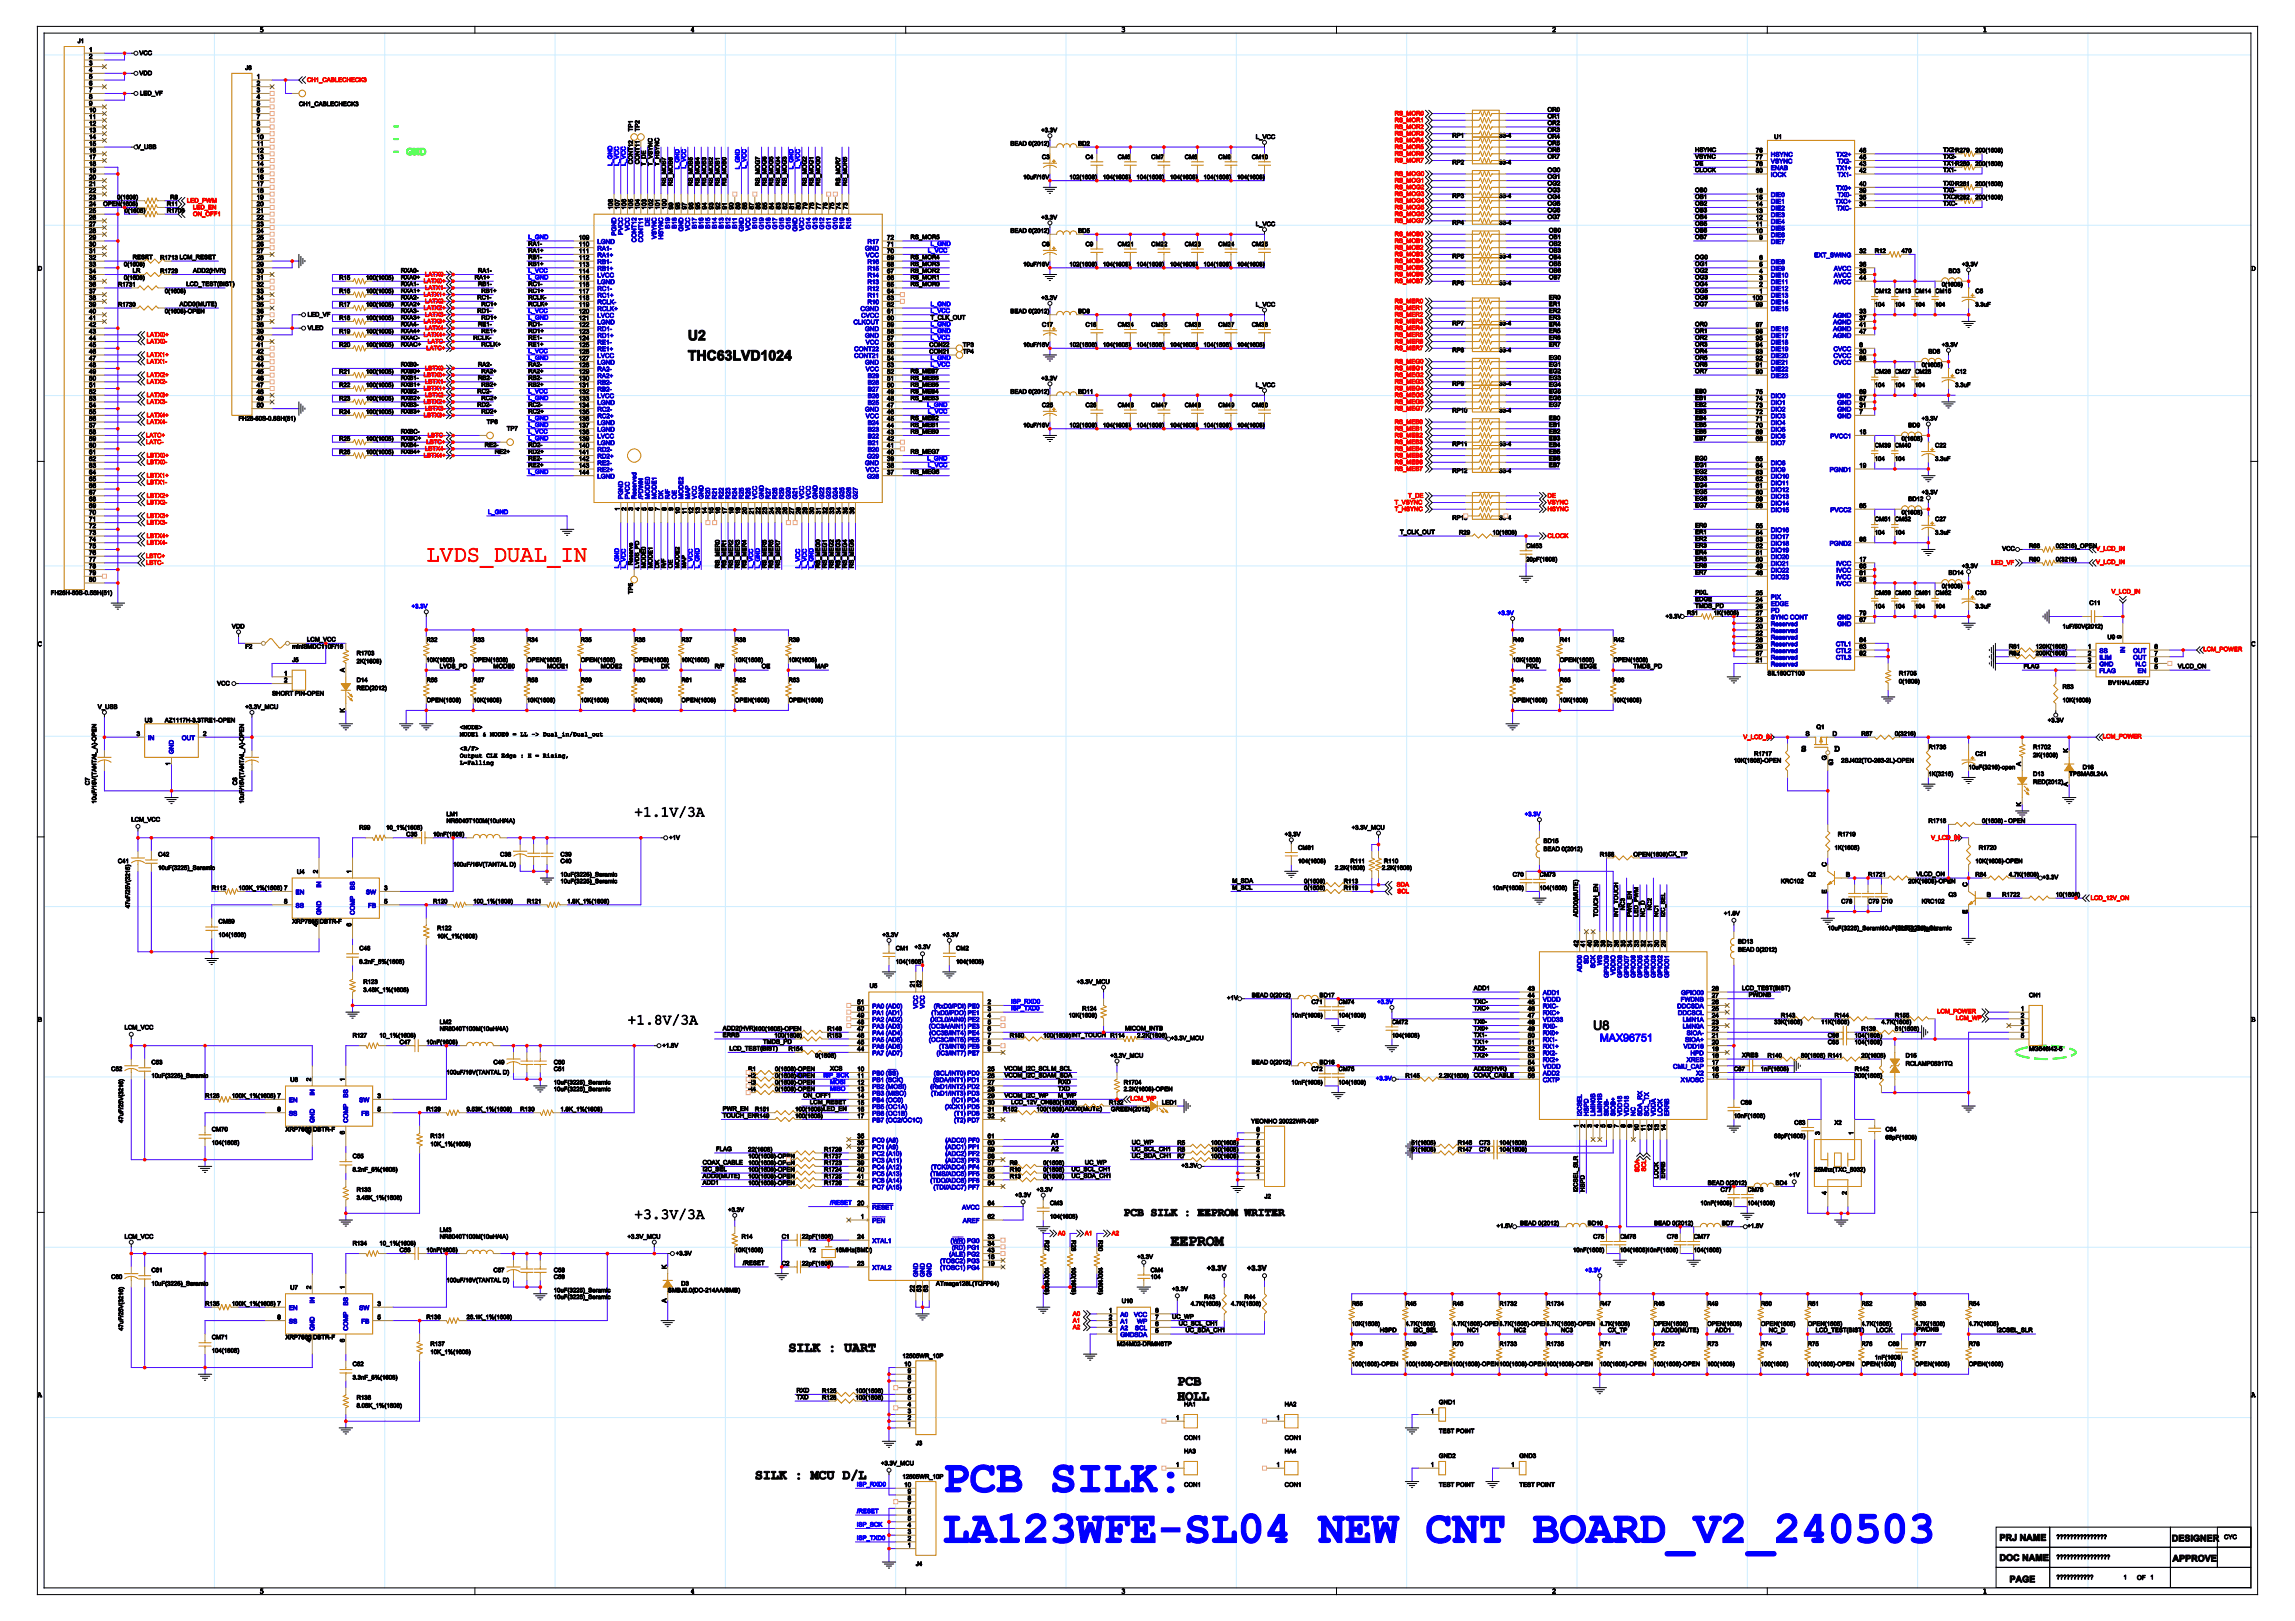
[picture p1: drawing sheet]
<svg xmlns="http://www.w3.org/2000/svg" width="841mm" height="594mm" viewBox="0 0 841 594" stroke-linecap="round" stroke-linejoin="round" font-family="sans-serif">
<defs><g id="words">
<g font-size="16.4" fill="#00f">
<text x="345.4" y="546.7">PCB SILK:</text>
<text x="345.4" y="565.3">LA123WFE-SL04 NEW CNT BOARD_V2_240503</text>
</g>
<text font-size="8.2" fill="#f00" x="156.2" y="205.7">LVDS_DUAL_IN</text>
<g font-size="5.4">
<text x="232.4" y="299.2">+1.1V/3A</text>
<text x="229.9" y="375.4">+1.8V/3A</text>
<text x="232.4" y="446.6">+3.3V/3A</text>
<text x="429" y="456.5">EEPROM</text>
</g>
<g font-size="5.2">
<text x="252.1" y="124.7">U2</text>
<text x="252.1" y="132.1">THC63LVD1024</text>
</g>
<g font-size="4.9">
<text x="288.9" y="495.3">SILK : UART</text>
<text x="431.4" y="507.6">PCB</text>
<text x="431.4" y="513.1">HOLL</text>
<text x="276.6" y="542">SILK : MCU D/L</text>
</g>
<text font-size="4.7" x="583.8" y="377.4">U8</text>
<g font-size="4.1" fill="#0f0">
<text x="143.9" y="47.5">-</text>
<text x="143.9" y="52.1">-</text>
<text x="143.9" y="56.8">- GND</text>
</g>
<text font-size="4.1" x="411.8" y="445.6">PCB SILK : EEPROM WRITER</text>
<text font-size="3.9" fill="#00f" x="586.2" y="381.6">MAX96751</text>
<g font-size="3.3">
<text x="660" y="275.4">S</text>
<text x="672.2" y="275.4">D</text>
<text x="669.8" y="280.3">G</text>
<text x="732.7" y="564.6">PRJ NAME</text>
<text x="795.8" y="564.8">DESIGNER</text>
<text x="732.7" y="572">DOC NAME</text>
<text x="796.1" y="572.2">APPROVE</text>
<text x="736.4" y="579.8">PAGE</text>
</g>
<g font-size="2.7">
<text x="95.1" y="11.7">5</text>
<text x="253" y="11.7">4</text>
<text x="410.8" y="11.7">3</text>
<text x="568.7" y="11.7">2</text>
<text x="726.6" y="11.7">1</text>
<text x="13.8" y="99.1">D</text>
<text x="824.9" y="99.1">D</text>
<text x="13.8" y="236.7">C</text>
<text x="824.9" y="236.7">C</text>
<text x="13.8" y="374.3">B</text>
<text x="824.9" y="374.3">B</text>
<text x="442.2" y="465.6">+3.3V</text>
<text x="457" y="465.6">+3.3V</text>
<text x="13.8" y="511.9">A</text>
<text x="824.9" y="511.9">A</text>
<text x="95.1" y="583.9">5</text>
<text x="253" y="583.9">4</text>
<text x="410.8" y="583.9">3</text>
<text x="568.7" y="583.9">2</text>
<text x="726.6" y="583.9">1</text>
</g>
<g font-size="2.3">
<text x="32.6" y="19">1</text>
<text x="32.6" y="21.5">2</text>
<text x="32.6" y="23.9">3</text>
<text x="32.6" y="26.4">4</text>
<text x="32.6" y="28.8">5</text>
<text x="94" y="28.8">1</text>
<text x="32.6" y="31.3">6</text>
<text x="32.6" y="33.8">7</text>
<text x="94" y="31.3">2</text>
<text x="94" y="33.8">3</text>
<text x="32.6" y="41.1">10</text>
<text x="32.6" y="36.2">8</text>
<text x="32.6" y="38.7">9</text>
<text x="94" y="36.2">4</text>
<text x="94" y="38.7">5</text>
<text x="94" y="41.1">6</text>
<text x="32.6" y="43.6">11</text>
<text x="32.6" y="46">12</text>
<text x="94" y="43.6">7</text>
<text x="94" y="46">8</text>
<text x="32.6" y="48.5">13</text>
<text x="32.6" y="51">14</text>
<text x="32.6" y="53.4">15</text>
<text x="94" y="51">10</text>
<text x="94" y="53.4">11</text>
<text x="94" y="48.5">9</text>
<text x="32.6" y="55.9">16</text>
<text x="32.6" y="58.3">17</text>
<text x="94" y="55.9">12</text>
<text x="94" y="58.3">13</text>
<text x="643.4" y="55.9">76</text>
<text x="643.4" y="58.3">77</text>
<text x="681.3" y="55.9">46</text>
<text x="681.3" y="58.3">45</text>
<text x="32.6" y="60.8">18</text>
<text x="32.6" y="63.2">19</text>
<text x="32.6" y="65.7">20</text>
<text x="94" y="60.8">14</text>
<text x="94" y="63.2">15</text>
<text x="94" y="65.7">16</text>
<text x="643.4" y="60.8">78</text>
<text x="643.4" y="63.2">80</text>
<text x="681.3" y="60.8">43</text>
<text x="681.3" y="63.2">42</text>
<text x="32.6" y="68.2">21</text>
<text x="32.6" y="70.6">22</text>
<text x="94" y="68.2">17</text>
<text x="94" y="70.6">18</text>
<text x="643.4" y="70.6">16</text>
<text x="681.3" y="68.2">40</text>
<text x="681.3" y="70.6">39</text>
<text x="32.6" y="73.1">23</text>
<text x="32.6" y="75.5">24</text>
<text x="32.6" y="78">25</text>
<text x="94" y="73.1">19</text>
<text x="94" y="75.5">20</text>
<text x="94" y="78">21</text>
<text x="224.5" y="76.8" transform="rotate(-90 224.5 76.8)">108</text>
<text x="227" y="76.8" transform="rotate(-90 227 76.8)">107</text>
<text x="229.4" y="76.8" transform="rotate(-90 229.4 76.8)">106</text>
<text x="231.9" y="76.8" transform="rotate(-90 231.9 76.8)">105</text>
<text x="234.4" y="76.8" transform="rotate(-90 234.4 76.8)">104</text>
<text x="236.8" y="76.8" transform="rotate(-90 236.8 76.8)">103</text>
<text x="239.3" y="76.8" transform="rotate(-90 239.3 76.8)">102</text>
<text x="241.7" y="76.8" transform="rotate(-90 241.7 76.8)">101</text>
<text x="244.2" y="76.8" transform="rotate(-90 244.2 76.8)">100</text>
<text x="246.6" y="76.8" transform="rotate(-90 246.6 76.8)">99</text>
<text x="249.1" y="76.8" transform="rotate(-90 249.1 76.8)">98</text>
<text x="251.6" y="76.8" transform="rotate(-90 251.6 76.8)">97</text>
<text x="254" y="76.8" transform="rotate(-90 254 76.8)">96</text>
<text x="256.5" y="76.8" transform="rotate(-90 256.5 76.8)">95</text>
<text x="258.9" y="76.8" transform="rotate(-90 258.9 76.8)">94</text>
<text x="261.4" y="76.8" transform="rotate(-90 261.4 76.8)">93</text>
<text x="263.8" y="76.8" transform="rotate(-90 263.8 76.8)">92</text>
<text x="266.3" y="76.8" transform="rotate(-90 266.3 76.8)">91</text>
<text x="268.8" y="76.8" transform="rotate(-90 268.8 76.8)">90</text>
<text x="271.2" y="76.8" transform="rotate(-90 271.2 76.8)">89</text>
<text x="273.7" y="76.8" transform="rotate(-90 273.7 76.8)">88</text>
<text x="276.1" y="76.8" transform="rotate(-90 276.1 76.8)">87</text>
<text x="278.6" y="76.8" transform="rotate(-90 278.6 76.8)">86</text>
<text x="281" y="76.8" transform="rotate(-90 281 76.8)">85</text>
<text x="283.5" y="76.8" transform="rotate(-90 283.5 76.8)">84</text>
<text x="286" y="76.8" transform="rotate(-90 286 76.8)">83</text>
<text x="288.4" y="76.8" transform="rotate(-90 288.4 76.8)">82</text>
<text x="290.9" y="76.8" transform="rotate(-90 290.9 76.8)">81</text>
<text x="293.3" y="76.8" transform="rotate(-90 293.3 76.8)">80</text>
<text x="295.8" y="76.8" transform="rotate(-90 295.8 76.8)">79</text>
<text x="298.2" y="76.8" transform="rotate(-90 298.2 76.8)">78</text>
<text x="300.7" y="76.8" transform="rotate(-90 300.7 76.8)">77</text>
<text x="303.2" y="76.8" transform="rotate(-90 303.2 76.8)">76</text>
<text x="305.6" y="76.8" transform="rotate(-90 305.6 76.8)">75</text>
<text x="308.1" y="76.8" transform="rotate(-90 308.1 76.8)">74</text>
<text x="310.5" y="76.8" transform="rotate(-90 310.5 76.8)">73</text>
<text x="643.4" y="73.1">15</text>
<text x="643.4" y="75.5">14</text>
<text x="643.4" y="78">13</text>
<text x="681.3" y="73.1">35</text>
<text x="681.3" y="75.5">34</text>
<text x="32.6" y="80.4">26</text>
<text x="32.6" y="82.9">27</text>
<text x="94" y="80.4">22</text>
<text x="94" y="82.9">23</text>
<text x="643.4" y="80.4">12</text>
<text x="643.4" y="82.9">11</text>
<text x="32.6" y="85.4">28</text>
<text x="32.6" y="87.8">29</text>
<text x="94" y="85.4">24</text>
<text x="94" y="87.8">25</text>
<text x="212.1" y="87.8">109</text>
<text x="325" y="87.8">72</text>
<text x="643.4" y="85.4">10</text>
<text x="644.7" y="87.8">9</text>
<text x="32.6" y="90.3">30</text>
<text x="32.6" y="92.7">31</text>
<text x="32.6" y="95.2">32</text>
<text x="94" y="90.3">26</text>
<text x="94" y="92.7">27</text>
<text x="94" y="95.2">28</text>
<text x="212.1" y="92.7">111</text>
<text x="212.1" y="90.3">110</text>
<text x="212.1" y="95.2">112</text>
<text x="325" y="90.3">71</text>
<text x="325" y="95.2">69</text>
<text x="325" y="92.7">70</text>
<text x="644.7" y="95.2">6</text>
<text x="681.3" y="92.7">32</text>
<text x="32.6" y="97.6">33</text>
<text x="32.6" y="100.1">34</text>
<text x="94" y="97.6">29</text>
<text x="94" y="100.1">30</text>
<text x="212.1" y="100.1">114</text>
<text x="212.1" y="97.6">113</text>
<text x="325" y="100.1">67</text>
<text x="325" y="97.6">68</text>
<text x="644.7" y="100.1">4</text>
<text x="644.7" y="97.6">5</text>
<text x="681.3" y="97.6">36</text>
<text x="681.3" y="100.1">38</text>
<text x="32.6" y="102.6">35</text>
<text x="32.6" y="105">36</text>
<text x="32.6" y="107.5">37</text>
<text x="94" y="102.6">31</text>
<text x="94" y="105">32</text>
<text x="94" y="107.5">33</text>
<text x="212.1" y="102.6">115</text>
<text x="212.1" y="107.5">117</text>
<text x="212.1" y="105">116</text>
<text x="325" y="107.5">64</text>
<text x="325" y="105">65</text>
<text x="325" y="102.6">66</text>
<text x="644.7" y="102.6">3</text>
<text x="644.7" y="105">2</text>
<text x="644.7" y="107.5">1</text>
<text x="681.3" y="102.6">44</text>
<text x="32.6" y="109.9">38</text>
<text x="32.6" y="112.4">39</text>
<text x="94" y="109.9">34</text>
<text x="94" y="112.4">35</text>
<text x="212.1" y="112.4">119</text>
<text x="212.1" y="109.9">118</text>
<text x="325" y="112.4">62</text>
<text x="325" y="109.9">63</text>
<text x="642.1" y="109.9">100</text>
<text x="643.4" y="112.4">99</text>
<text x="32.6" y="114.8">40</text>
<text x="32.6" y="117.3">41</text>
<text x="32.6" y="119.8">42</text>
<text x="94" y="114.8">36</text>
<text x="94" y="117.3">37</text>
<text x="94" y="119.8">38</text>
<text x="212.1" y="117.3">121</text>
<text x="212.1" y="114.8">120</text>
<text x="212.1" y="119.8">122</text>
<text x="325" y="117.3">60</text>
<text x="325" y="114.8">61</text>
<text x="325" y="119.8">59</text>
<text x="643.4" y="119.8">97</text>
<text x="681.3" y="114.8">33</text>
<text x="681.3" y="117.3">37</text>
<text x="681.3" y="119.8">41</text>
<text x="32.6" y="122.2">43</text>
<text x="32.6" y="124.7">44</text>
<text x="94" y="122.2">39</text>
<text x="94" y="124.7">40</text>
<text x="212.1" y="122.2">123</text>
<text x="212.1" y="124.7">124</text>
<text x="325" y="122.2">58</text>
<text x="325" y="124.7">57</text>
<text x="643.4" y="122.2">96</text>
<text x="643.4" y="124.7">95</text>
<text x="681.3" y="122.2">47</text>
<text x="32.6" y="127.1">45</text>
<text x="32.6" y="129.6">46</text>
<text x="94" y="127.1">41</text>
<text x="94" y="129.6">42</text>
<text x="212.1" y="129.6">126</text>
<text x="212.1" y="127.1">125</text>
<text x="325" y="129.6">55</text>
<text x="325" y="127.1">56</text>
<text x="643.4" y="127.1">94</text>
<text x="643.4" y="129.6">93</text>
<text x="681.3" y="127.1">8</text>
<text x="681.3" y="129.6">30</text>
<text x="32.6" y="132">47</text>
<text x="32.6" y="134.5">48</text>
<text x="32.6" y="137">49</text>
<text x="94" y="132">43</text>
<text x="94" y="134.5">44</text>
<text x="94" y="137">45</text>
<text x="212.1" y="132">127</text>
<text x="212.1" y="137">129</text>
<text x="212.1" y="134.5">128</text>
<text x="325" y="137">52</text>
<text x="325" y="132">54</text>
<text x="325" y="134.5">53</text>
<text x="643.4" y="132">92</text>
<text x="643.4" y="134.5">91</text>
<text x="643.4" y="137">90</text>
<text x="681.3" y="132">88</text>
<text x="32.6" y="139.4">50</text>
<text x="32.6" y="141.9">51</text>
<text x="94" y="139.4">46</text>
<text x="94" y="141.9">47</text>
<text x="212.1" y="139.4">130</text>
<text x="212.1" y="141.9">131</text>
<text x="325" y="141.9">50</text>
<text x="325" y="139.4">51</text>
<text x="32.6" y="144.3">52</text>
<text x="32.6" y="146.8">53</text>
<text x="32.6" y="149.2">54</text>
<text x="94" y="144.3">48</text>
<text x="94" y="146.8">49</text>
<text x="94" y="149.2">50</text>
<text x="212.1" y="146.8">133</text>
<text x="212.1" y="144.3">132</text>
<text x="212.1" y="149.2">134</text>
<text x="325" y="146.8">48</text>
<text x="325" y="144.3">49</text>
<text x="325" y="149.2">47</text>
<text x="643.4" y="144.3">75</text>
<text x="643.4" y="146.8">74</text>
<text x="643.4" y="149.2">73</text>
<text x="681.3" y="144.3">89</text>
<text x="681.3" y="146.8">57</text>
<text x="681.3" y="149.2">31</text>
<text x="32.6" y="151.7">55</text>
<text x="32.6" y="154.2">56</text>
<text x="212.1" y="154.2">136</text>
<text x="212.1" y="151.7">135</text>
<text x="325" y="154.2">45</text>
<text x="325" y="151.7">46</text>
<text x="643.4" y="151.7">72</text>
<text x="643.4" y="154.2">71</text>
<text x="681.3" y="151.7">7</text>
<text x="32.6" y="156.6">57</text>
<text x="32.6" y="159.1">58</text>
<text x="32.6" y="161.5">59</text>
<text x="212.1" y="156.6">137</text>
<text x="212.1" y="161.5">139</text>
<text x="212.1" y="159.1">138</text>
<text x="325" y="161.5">42</text>
<text x="325" y="159.1">43</text>
<text x="325" y="156.6">44</text>
<text x="643.4" y="156.6">70</text>
<text x="643.4" y="159.1">69</text>
<text x="643.4" y="161.5">68</text>
<text x="681.3" y="159.1">18</text>
<text x="32.6" y="164">60</text>
<text x="32.6" y="166.4">61</text>
<text x="212.1" y="166.4">141</text>
<text x="212.1" y="164">140</text>
<text x="325" y="164">41</text>
<text x="325" y="166.4">40</text>
<text x="32.6" y="168.9">62</text>
<text x="32.6" y="171.4">63</text>
<text x="32.6" y="173.8">64</text>
<text x="212.1" y="173.8">144</text>
<text x="212.1" y="171.4">143</text>
<text x="212.1" y="168.9">142</text>
<text x="325" y="173.8">37</text>
<text x="325" y="168.9">39</text>
<text x="325" y="171.4">38</text>
<text x="643.4" y="173.8">63</text>
<text x="643.4" y="168.9">65</text>
<text x="643.4" y="171.4">64</text>
<text x="681.3" y="171.4">19</text>
<text x="32.6" y="176.3">65</text>
<text x="32.6" y="178.7">66</text>
<text x="643.4" y="176.3">62</text>
<text x="643.4" y="178.7">61</text>
<text x="32.6" y="181.2">67</text>
<text x="32.6" y="183.6">68</text>
<text x="643.4" y="181.2">60</text>
<text x="643.4" y="183.6">59</text>
<text x="32.6" y="186.1">69</text>
<text x="32.6" y="188.6">70</text>
<text x="32.6" y="191">71</text>
<text x="227" y="187.1" transform="rotate(-90 227 187.1)">1</text>
<text x="229.4" y="187.1" transform="rotate(-90 229.4 187.1)">2</text>
<text x="231.9" y="187.1" transform="rotate(-90 231.9 187.1)">3</text>
<text x="234.4" y="187.1" transform="rotate(-90 234.4 187.1)">4</text>
<text x="236.8" y="187.1" transform="rotate(-90 236.8 187.1)">5</text>
<text x="239.3" y="187.1" transform="rotate(-90 239.3 187.1)">6</text>
<text x="241.7" y="187.1" transform="rotate(-90 241.7 187.1)">7</text>
<text x="244.2" y="187.1" transform="rotate(-90 244.2 187.1)">8</text>
<text x="246.6" y="187.1" transform="rotate(-90 246.6 187.1)">9</text>
<text x="249.1" y="188.4" transform="rotate(-90 249.1 188.4)">10</text>
<text x="251.6" y="188.4" transform="rotate(-90 251.6 188.4)">11</text>
<text x="254" y="188.4" transform="rotate(-90 254 188.4)">12</text>
<text x="256.5" y="188.4" transform="rotate(-90 256.5 188.4)">13</text>
<text x="258.9" y="188.4" transform="rotate(-90 258.9 188.4)">14</text>
<text x="261.4" y="188.4" transform="rotate(-90 261.4 188.4)">15</text>
<text x="263.8" y="188.4" transform="rotate(-90 263.8 188.4)">16</text>
<text x="266.3" y="188.4" transform="rotate(-90 266.3 188.4)">17</text>
<text x="268.8" y="188.4" transform="rotate(-90 268.8 188.4)">18</text>
<text x="271.2" y="188.4" transform="rotate(-90 271.2 188.4)">19</text>
<text x="273.7" y="188.4" transform="rotate(-90 273.7 188.4)">20</text>
<text x="276.1" y="188.4" transform="rotate(-90 276.1 188.4)">21</text>
<text x="278.6" y="188.4" transform="rotate(-90 278.6 188.4)">22</text>
<text x="281" y="188.4" transform="rotate(-90 281 188.4)">23</text>
<text x="283.5" y="188.4" transform="rotate(-90 283.5 188.4)">24</text>
<text x="286" y="188.4" transform="rotate(-90 286 188.4)">25</text>
<text x="288.4" y="188.4" transform="rotate(-90 288.4 188.4)">26</text>
<text x="290.9" y="188.4" transform="rotate(-90 290.9 188.4)">27</text>
<text x="293.3" y="188.4" transform="rotate(-90 293.3 188.4)">28</text>
<text x="295.8" y="188.4" transform="rotate(-90 295.8 188.4)">29</text>
<text x="298.2" y="188.4" transform="rotate(-90 298.2 188.4)">30</text>
<text x="300.7" y="188.4" transform="rotate(-90 300.7 188.4)">31</text>
<text x="303.2" y="188.4" transform="rotate(-90 303.2 188.4)">32</text>
<text x="305.6" y="188.4" transform="rotate(-90 305.6 188.4)">33</text>
<text x="308.1" y="188.4" transform="rotate(-90 308.1 188.4)">34</text>
<text x="310.5" y="188.4" transform="rotate(-90 310.5 188.4)">35</text>
<text x="313" y="188.4" transform="rotate(-90 313 188.4)">36</text>
<text x="643.4" y="186.1">58</text>
<text x="681.3" y="186.1">85</text>
<text x="32.6" y="193.5">72</text>
<text x="32.6" y="195.9">73</text>
<text x="643.4" y="193.5">55</text>
<text x="643.4" y="195.9">54</text>
<text x="32.6" y="198.4">74</text>
<text x="32.6" y="200.8">75</text>
<text x="32.6" y="203.3">76</text>
<text x="643.4" y="198.4">53</text>
<text x="643.4" y="200.8">52</text>
<text x="643.4" y="203.3">51</text>
<text x="681.3" y="198.4">86</text>
<text x="32.6" y="205.8">77</text>
<text x="32.6" y="208.2">78</text>
<text x="643.4" y="205.8">50</text>
<text x="643.4" y="208.2">49</text>
<text x="681.3" y="205.8">17</text>
<text x="681.3" y="208.2">66</text>
<text x="32.6" y="210.7">79</text>
<text x="32.6" y="213.1">80</text>
<text x="643.4" y="210.7">48</text>
<text x="681.3" y="210.7">81</text>
<text x="681.3" y="213.1">98</text>
<text x="643.4" y="220.5">24</text>
<text x="643.4" y="218.1">25</text>
<text x="643.4" y="223">26</text>
<text x="643.4" y="227.9">23</text>
<text x="643.4" y="225.4">27</text>
<text x="681.3" y="225.4">79</text>
<text x="681.3" y="227.9">67</text>
<text x="643.4" y="230.3">20</text>
<text x="643.4" y="232.8">22</text>
<text x="643.4" y="235.3">28</text>
<text x="643.4" y="237.7">29</text>
<text x="681.3" y="235.3">84</text>
<text x="681.3" y="237.7">83</text>
<text x="765.1" y="237.7">1</text>
<text x="777.4" y="234" transform="rotate(-90 777.4 234)">9</text>
<text x="789.5" y="237.7">8</text>
<text x="643.4" y="242.6">21</text>
<text x="643.4" y="240.2">87</text>
<text x="681.3" y="240.2">82</text>
<text x="765.1" y="245.1">4</text>
<text x="765.1" y="242.6">3</text>
<text x="765.1" y="240.2">2</text>
<text x="789.5" y="245.1">5</text>
<text x="789.5" y="242.6">6</text>
<text x="789.5" y="240.2">7</text>
<text x="104.1" y="247.5">1</text>
<text x="104.1" y="250">2</text>
<text x="126.2" y="246.3" transform="rotate(-90 126.2 246.3)">A</text>
<text x="126.2" y="261.1" transform="rotate(-90 126.2 261.1)">K</text>
<text x="50" y="269.7">3</text>
<text x="74.4" y="269.7">2</text>
<text x="168.5" y="267.1">&lt;MODE&gt;</text>
<text x="168.5" y="269.8">MODE1 &amp; MODE0 = LL -&gt; Dual_in/Dual_out</text>
<text x="661.6" y="269.7">S</text>
<text x="671.5" y="269.7">D</text>
<text x="168.5" y="275">&lt;R/F&gt;</text>
<text x="757.8" y="275.8" transform="rotate(-90 757.8 275.8)">K</text>
<text x="62.4" y="280.5" transform="rotate(-90 62.4 280.5)">1</text>
<text x="168.5" y="277.6">Output CLK Edge : H = Rising,</text>
<text x="168.5" y="280.2">L=Falling</text>
<text x="669.3" y="278.6" transform="rotate(-90 669.3 278.6)">G</text>
<text x="740.6" y="280.7" transform="rotate(-90 740.6 280.7)">A</text>
<text x="757.8" y="288.1" transform="rotate(-90 757.8 288.1)">A</text>
<text x="740.6" y="295.5" transform="rotate(-90 740.6 295.5)">K</text>
<text x="669.3" y="317.6" transform="rotate(-90 669.3 317.6)">C</text>
<text x="116.4" y="320" transform="rotate(-90 116.4 320)">2</text>
<text x="128.7" y="320" transform="rotate(-90 128.7 320)">1</text>
<text x="676.4" y="321.3">B</text>
<text x="140.7" y="326.2">3</text>
<text x="669.3" y="327.5" transform="rotate(-90 669.3 327.5)">E</text>
<text x="720.9" y="324.9" transform="rotate(-90 720.9 324.9)">C</text>
<text x="728" y="328.6">B</text>
<text x="104.1" y="331.1">8</text>
<text x="140.7" y="331.1">5</text>
<text x="720.9" y="334.8" transform="rotate(-90 720.9 334.8)">E</text>
<text x="116.4" y="339.5" transform="rotate(-90 116.4 339.5)">4</text>
<text x="128.7" y="339.5" transform="rotate(-90 128.7 339.5)">6</text>
<text x="578.4" y="347.1" transform="rotate(-90 578.4 347.1)">42</text>
<text x="580.8" y="347.1" transform="rotate(-90 580.8 347.1)">41</text>
<text x="583.3" y="347.1" transform="rotate(-90 583.3 347.1)">40</text>
<text x="585.7" y="347.1" transform="rotate(-90 585.7 347.1)">39</text>
<text x="588.2" y="347.1" transform="rotate(-90 588.2 347.1)">38</text>
<text x="590.7" y="347.1" transform="rotate(-90 590.7 347.1)">37</text>
<text x="593.1" y="347.1" transform="rotate(-90 593.1 347.1)">36</text>
<text x="595.6" y="347.1" transform="rotate(-90 595.6 347.1)">35</text>
<text x="598" y="347.1" transform="rotate(-90 598 347.1)">34</text>
<text x="600.5" y="347.1" transform="rotate(-90 600.5 347.1)">33</text>
<text x="602.9" y="347.1" transform="rotate(-90 602.9 347.1)">32</text>
<text x="605.4" y="347.1" transform="rotate(-90 605.4 347.1)">31</text>
<text x="607.9" y="347.1" transform="rotate(-90 607.9 347.1)">30</text>
<text x="610.3" y="347.1" transform="rotate(-90 610.3 347.1)">29</text>
<text x="335.1" y="361.8" transform="rotate(-90 335.1 361.8)">21</text>
<text x="337.6" y="361.8" transform="rotate(-90 337.6 361.8)">52</text>
<text x="559.8" y="363">43</text>
<text x="559.8" y="365.5">44</text>
<text x="627.3" y="365.5">27</text>
<text x="627.3" y="363">28</text>
<text x="314.1" y="367.9">51</text>
<text x="314.1" y="370.4">50</text>
<text x="361.9" y="367.9">2</text>
<text x="361.9" y="370.4">3</text>
<text x="559.8" y="370.4">46</text>
<text x="559.8" y="367.9">45</text>
<text x="627.3" y="370.4">25</text>
<text x="627.3" y="367.9">26</text>
<text x="740.5" y="370.4">1</text>
<text x="314.1" y="372.9">49</text>
<text x="314.1" y="375.3">48</text>
<text x="314.1" y="377.8">47</text>
<text x="361.9" y="375.3">5</text>
<text x="361.9" y="377.8">6</text>
<text x="361.9" y="372.9">4</text>
<text x="559.8" y="377.8">49</text>
<text x="559.8" y="375.3">48</text>
<text x="559.8" y="372.9">47</text>
<text x="627.3" y="375.3">23</text>
<text x="627.3" y="372.9">24</text>
<text x="627.3" y="377.8">22</text>
<text x="740.5" y="372.9">2</text>
<text x="740.5" y="375.3">3</text>
<text x="740.5" y="377.8">4</text>
<text x="314.1" y="380.2">46</text>
<text x="314.1" y="382.7">45</text>
<text x="361.9" y="380.2">7</text>
<text x="361.9" y="382.7">8</text>
<text x="559.8" y="382.7">51</text>
<text x="559.8" y="380.2">50</text>
<text x="627.3" y="380.2">21</text>
<text x="627.3" y="382.7">20</text>
<text x="740.5" y="380.2">5</text>
<text x="314.1" y="385.1">44</text>
<text x="361.9" y="385.1">9</text>
<text x="559.8" y="387.6">53</text>
<text x="559.8" y="385.1">52</text>
<text x="627.3" y="385.1">19</text>
<text x="627.3" y="387.6">18</text>
<text x="314.1" y="392.5">10</text>
<text x="314.1" y="395">11</text>
<text x="361.9" y="392.5">25</text>
<text x="361.9" y="395">26</text>
<text x="559.8" y="392.5">55</text>
<text x="559.8" y="395">56</text>
<text x="559.8" y="390.1">54</text>
<text x="627.3" y="390.1">17</text>
<text x="627.3" y="395">15</text>
<text x="627.3" y="392.5">16</text>
<text x="114" y="396.2" transform="rotate(-90 114 396.2)">2</text>
<text x="126.2" y="396.2" transform="rotate(-90 126.2 396.2)">1</text>
<text x="314.1" y="397.4">12</text>
<text x="314.1" y="399.9">13</text>
<text x="361.9" y="397.4">27</text>
<text x="361.9" y="399.9">28</text>
<text x="101.6" y="407.3">8</text>
<text x="138.3" y="407.3">5</text>
<text x="138.3" y="402.3">3</text>
<text x="314.1" y="402.3">14</text>
<text x="314.1" y="404.8">15</text>
<text x="314.1" y="407.3">16</text>
<text x="361.9" y="402.3">29</text>
<text x="361.9" y="407.3">31</text>
<text x="361.9" y="404.8">30</text>
<text x="314.1" y="409.7">17</text>
<text x="361.9" y="409.7">32</text>
<text x="578.4" y="413.2" transform="rotate(-90 578.4 413.2)">1</text>
<text x="580.8" y="413.2" transform="rotate(-90 580.8 413.2)">2</text>
<text x="583.3" y="413.2" transform="rotate(-90 583.3 413.2)">3</text>
<text x="585.7" y="413.2" transform="rotate(-90 585.7 413.2)">4</text>
<text x="588.2" y="413.2" transform="rotate(-90 588.2 413.2)">5</text>
<text x="590.7" y="413.2" transform="rotate(-90 590.7 413.2)">6</text>
<text x="593.1" y="413.2" transform="rotate(-90 593.1 413.2)">7</text>
<text x="595.6" y="413.2" transform="rotate(-90 595.6 413.2)">8</text>
<text x="598" y="413.2" transform="rotate(-90 598 413.2)">9</text>
<text x="114" y="415.7" transform="rotate(-90 114 415.7)">4</text>
<text x="126.2" y="415.7" transform="rotate(-90 126.2 415.7)">6</text>
<text x="314.1" y="417.1">35</text>
<text x="314.1" y="419.5">36</text>
<text x="361.9" y="417.1">61</text>
<text x="361.9" y="419.5">60</text>
<text x="460.4" y="419.5">6</text>
<text x="460.4" y="417.1">7</text>
<text x="460.4" y="414.6">8</text>
<text x="600.5" y="414.5" transform="rotate(-90 600.5 414.5)">10</text>
<text x="602.9" y="414.5" transform="rotate(-90 602.9 414.5)">11</text>
<text x="605.4" y="414.5" transform="rotate(-90 605.4 414.5)">12</text>
<text x="607.9" y="414.5" transform="rotate(-90 607.9 414.5)">13</text>
<text x="610.3" y="414.5" transform="rotate(-90 610.3 414.5)">14</text>
<text x="666.8" y="415.9" transform="rotate(-90 666.8 415.9)">3</text>
<text x="679.1" y="415.9" transform="rotate(-90 679.1 415.9)">1</text>
<text x="314.1" y="422">37</text>
<text x="314.1" y="424.5">38</text>
<text x="361.9" y="422">59</text>
<text x="361.9" y="424.5">58</text>
<text x="460.4" y="424.5">4</text>
<text x="460.4" y="422">5</text>
<text x="314.1" y="426.9">39</text>
<text x="314.1" y="429.4">40</text>
<text x="314.1" y="431.8">41</text>
<text x="361.9" y="426.9">57</text>
<text x="361.9" y="431.8">55</text>
<text x="361.9" y="429.4">56</text>
<text x="460.4" y="431.8">1</text>
<text x="460.4" y="429.4">2</text>
<text x="460.4" y="426.9">3</text>
<text x="314.1" y="434.3">42</text>
<text x="361.9" y="434.3">54</text>
<text x="669.3" y="437.8" transform="rotate(-90 669.3 437.8)">4</text>
<text x="676.7" y="437.8" transform="rotate(-90 676.7 437.8)">2</text>
<text x="314.1" y="441.7">20</text>
<text x="361.9" y="441.7">64</text>
<text x="315.4" y="446.6">1</text>
<text x="361.9" y="446.6">62</text>
<text x="314.1" y="453.9">24</text>
<text x="361.9" y="453.9">33</text>
<text x="361.9" y="458.9">43</text>
<text x="361.9" y="456.4">34</text>
<text x="361.9" y="461.3">18</text>
<text x="244.2" y="465" transform="rotate(-90 244.2 465)">K</text>
<text x="314.1" y="463.8">23</text>
<text x="361.9" y="463.8">19</text>
<text x="114" y="472.4" transform="rotate(-90 114 472.4)">2</text>
<text x="126.2" y="472.4" transform="rotate(-90 126.2 472.4)">1</text>
<text x="335.1" y="473.5" transform="rotate(-90 335.1 473.5)">22</text>
<text x="337.6" y="473.5" transform="rotate(-90 337.6 473.5)">53</text>
<text x="340" y="473.5" transform="rotate(-90 340 473.5)">63</text>
<text x="138.3" y="478.5">3</text>
<text x="244.2" y="477.4" transform="rotate(-90 244.2 477.4)">A</text>
<text x="101.6" y="483.4">8</text>
<text x="138.3" y="483.4">5</text>
<text x="406.3" y="481">1</text>
<text x="406.3" y="483.4">2</text>
<text x="406.3" y="485.9">3</text>
<text x="423.3" y="485.9">6</text>
<text x="423.3" y="481">8</text>
<text x="423.3" y="483.4">7</text>
<text x="114" y="491.8" transform="rotate(-90 114 491.8)">4</text>
<text x="126.2" y="491.8" transform="rotate(-90 126.2 491.8)">6</text>
<text x="406.3" y="488.3">4</text>
<text x="423.3" y="488.3">5</text>
<text x="331.3" y="500.6">10</text>
<text x="332.6" y="503.1">9</text>
<text x="332.6" y="508">7</text>
<text x="332.6" y="505.6">8</text>
<text x="332.6" y="515.4">4</text>
<text x="332.6" y="512.9">5</text>
<text x="332.6" y="510.5">6</text>
<text x="332.6" y="520.3">2</text>
<text x="332.6" y="517.8">3</text>
<text x="430.9" y="520.3">1</text>
<text x="467.7" y="520.3">1</text>
<text x="524.3" y="517.8">1</text>
<text x="332.6" y="522.8">1</text>
<text x="430.9" y="537.5">1</text>
<text x="467.7" y="537.5">1</text>
<text x="524.3" y="537.5">1</text>
<text x="553.8" y="537.5">1</text>
<text x="331.3" y="544.9">10</text>
<text x="332.6" y="549.8">8</text>
<text x="332.6" y="547.3">9</text>
<text x="332.6" y="557.2">5</text>
<text x="332.6" y="554.7">6</text>
<text x="332.6" y="552.2">7</text>
<text x="332.6" y="562.1">3</text>
<text x="332.6" y="559.6">4</text>
<text x="332.6" y="567">1</text>
<text x="332.6" y="564.5">2</text>
<text x="783.1" y="578.9">OF</text>
</g>
<g font-size="2.3" fill="#cc8006">
<text x="385.5" y="59.8">+</text>
<text x="385.5" y="91.7">+</text>
<text x="722.1" y="108.9">+</text>
<text x="385.5" y="121.2">+</text>
<text x="714.8" y="138.4">+</text>
<text x="385.5" y="150.7">+</text>
<text x="707.4" y="165.4">+</text>
<text x="707.4" y="192.4">+</text>
<text x="722.1" y="219.5">+</text>
<text x="722.1" y="278.5">+</text>
</g>
<g font-size="2.3" fill="#00c">
<text x="648.9" y="57.4">HSYNC</text>
<text x="648.9" y="59.9">VSYNC</text>
<text x="672.8" y="57.4">TX2+</text>
<text x="673.4" y="59.9">TX2-</text>
<text x="648.9" y="62.3">ENAB</text>
<text x="648.9" y="64.8">IOCK</text>
<text x="672.8" y="62.3">TX1+</text>
<text x="673.4" y="64.8">TX1-</text>
<text x="672.8" y="69.7">TX0+</text>
<text x="648.9" y="72.1">DIE0</text>
<text x="648.9" y="74.6">DIE1</text>
<text x="648.9" y="77.1">DIE2</text>
<text x="672.4" y="74.6">TXC+</text>
<text x="673" y="77.1">TXC-</text>
<text x="673.4" y="72.1">TX0-</text>
<text x="238.1" y="82.9" transform="rotate(-90 238.1 82.9)">DE</text>
<text x="245.4" y="83.8" transform="rotate(-90 245.4 83.8)">B19</text>
<text x="247.9" y="83.8" transform="rotate(-90 247.9 83.8)">B18</text>
<text x="255.3" y="83.8" transform="rotate(-90 255.3 83.8)">B17</text>
<text x="257.7" y="83.8" transform="rotate(-90 257.7 83.8)">B16</text>
<text x="260.2" y="83.8" transform="rotate(-90 260.2 83.8)">B15</text>
<text x="262.6" y="83.8" transform="rotate(-90 262.6 83.8)">B14</text>
<text x="265.1" y="83.8" transform="rotate(-90 265.1 83.8)">B13</text>
<text x="267.5" y="83.8" transform="rotate(-90 267.5 83.8)">B12</text>
<text x="270" y="83.8" transform="rotate(-90 270 83.8)">B11</text>
<text x="277.4" y="83.8" transform="rotate(-90 277.4 83.8)">B10</text>
<text x="309.3" y="83.9" transform="rotate(-90 309.3 83.9)">R19</text>
<text x="311.8" y="83.9" transform="rotate(-90 311.8 83.9)">R18</text>
<text x="648.9" y="79.5">DIE3</text>
<text x="648.9" y="82">DIE4</text>
<text x="218.9" y="89.3">LGND</text>
<text x="225.8" y="86.4" transform="rotate(-90 225.8 86.4)">PGND</text>
<text x="228.2" y="86.1" transform="rotate(-90 228.2 86.1)">PVCC</text>
<text x="230.7" y="84.6" transform="rotate(-90 230.7 84.6)">VCC</text>
<text x="233.1" y="88.8" transform="rotate(-90 233.1 88.8)">CONT12</text>
<text x="235.6" y="88.8" transform="rotate(-90 235.6 88.8)">CONT11</text>
<text x="240.5" y="87.6" transform="rotate(-90 240.5 87.6)">VSYNC</text>
<text x="243" y="87.8" transform="rotate(-90 243 87.8)">HSYNC</text>
<text x="250.3" y="84.8" transform="rotate(-90 250.3 84.8)">GND</text>
<text x="252.8" y="84.6" transform="rotate(-90 252.8 84.6)">VCC</text>
<text x="272.5" y="84.8" transform="rotate(-90 272.5 84.8)">GND</text>
<text x="274.9" y="84.6" transform="rotate(-90 274.9 84.6)">VCC</text>
<text x="279.8" y="84.1" transform="rotate(-90 279.8 84.1)">G19</text>
<text x="282.3" y="84.1" transform="rotate(-90 282.3 84.1)">G18</text>
<text x="284.7" y="84.1" transform="rotate(-90 284.7 84.1)">G17</text>
<text x="287.2" y="84.1" transform="rotate(-90 287.2 84.1)">G16</text>
<text x="289.7" y="84.1" transform="rotate(-90 289.7 84.1)">G15</text>
<text x="292.1" y="84.8" transform="rotate(-90 292.1 84.8)">GND</text>
<text x="294.6" y="84.6" transform="rotate(-90 294.6 84.6)">VCC</text>
<text x="297" y="84.1" transform="rotate(-90 297 84.1)">G14</text>
<text x="299.5" y="84.1" transform="rotate(-90 299.5 84.1)">G13</text>
<text x="301.9" y="84.1" transform="rotate(-90 301.9 84.1)">G12</text>
<text x="304.4" y="84.1" transform="rotate(-90 304.4 84.1)">G11</text>
<text x="306.9" y="84.1" transform="rotate(-90 306.9 84.1)">G10</text>
<text x="317.9" y="89.3">R17</text>
<text x="648.9" y="84.4">DIE5</text>
<text x="648.9" y="86.9">DIE6</text>
<text x="648.9" y="89.3">DIE7</text>
<text x="218.9" y="94.3">RA1+</text>
<text x="218.9" y="91.8">RA1-</text>
<text x="317" y="91.8">GND</text>
<text x="317.2" y="94.3">VCC</text>
<text x="664.8" y="94.3">EXT_SWING</text>
<text x="218.9" y="101.6">LVCC</text>
<text x="218.9" y="99.2">RB1+</text>
<text x="218.9" y="96.7">RB1-</text>
<text x="317.9" y="101.6">R14</text>
<text x="317.9" y="99.2">R15</text>
<text x="317.9" y="96.7">R16</text>
<text x="648.9" y="101.6">DIE10</text>
<text x="648.9" y="96.7">DIE8</text>
<text x="648.9" y="99.2">DIE9</text>
<text x="672" y="99.2">AVCC</text>
<text x="672" y="101.6">AVCC</text>
<text x="218.9" y="104.1">LGND</text>
<text x="218.9" y="106.6">RC1-</text>
<text x="317.9" y="106.6">R12</text>
<text x="317.9" y="104.1">R13</text>
<text x="648.9" y="104.1">DIE11</text>
<text x="648.9" y="106.6">DIE12</text>
<text x="672" y="104.1">AVCC</text>
<text x="218.9" y="109">RC1+</text>
<text x="218.9" y="113.9">RCLK+</text>
<text x="218.9" y="111.5">RCLK-</text>
<text x="315.3" y="113.9">CGND</text>
<text x="317.9" y="111.5">R10</text>
<text x="317.9" y="109">R11</text>
<text x="648.9" y="109">DIE13</text>
<text x="648.9" y="111.5">DIE14</text>
<text x="648.9" y="113.9">DIE15</text>
<text x="218.9" y="118.8">LGND</text>
<text x="218.9" y="116.4">LVCC</text>
<text x="312.7" y="118.8">CLKOUT</text>
<text x="315.6" y="116.4">CVCC</text>
<text x="671.7" y="116.4">AGND</text>
<text x="671.7" y="118.8">AGND</text>
<text x="218.9" y="123.8">RD1+</text>
<text x="218.9" y="121.3">RD1-</text>
<text x="317" y="123.8">GND</text>
<text x="317" y="121.3">GND</text>
<text x="648.9" y="121.3">DIE16</text>
<text x="648.9" y="123.8">DIE17</text>
<text x="671.7" y="121.3">AGND</text>
<text x="671.7" y="123.8">AGND</text>
<text x="218.9" y="131.1">LVCC</text>
<text x="218.9" y="128.7">RE1+</text>
<text x="218.9" y="126.2">RE1-</text>
<text x="313" y="131.1">CONT21</text>
<text x="313" y="128.7">CONT22</text>
<text x="317.2" y="126.2">VCC</text>
<text x="648.9" y="126.2">DIE18</text>
<text x="648.9" y="128.7">DIE19</text>
<text x="648.9" y="131.1">DIE20</text>
<text x="671.9" y="128.7">CVCC</text>
<text x="671.9" y="131.1">CVCC</text>
<text x="218.9" y="133.6">LGND</text>
<text x="218.9" y="136">RA2-</text>
<text x="317" y="133.6">GND</text>
<text x="317.2" y="136">VCC</text>
<text x="648.9" y="133.6">DIE21</text>
<text x="648.9" y="136">DIE22</text>
<text x="671.9" y="133.6">CVCC</text>
<text x="218.9" y="138.5">RA2+</text>
<text x="218.9" y="141">RB2-</text>
<text x="218.9" y="143.4">RB2-</text>
<text x="318" y="143.4">B27</text>
<text x="318" y="141">B28</text>
<text x="318" y="138.5">B29</text>
<text x="648.9" y="138.5">DIE23</text>
<text x="218.9" y="148.3">LGND</text>
<text x="218.9" y="145.9">LVCC</text>
<text x="318" y="148.3">B25</text>
<text x="318" y="145.9">B26</text>
<text x="648.9" y="145.9">DIO0</text>
<text x="648.9" y="148.3">DIO1</text>
<text x="673.3" y="145.9">GND</text>
<text x="673.3" y="148.3">GND</text>
<text x="218.9" y="155.7">LGND</text>
<text x="218.9" y="153.2">RC2+</text>
<text x="218.9" y="150.8">RC2-</text>
<text x="317" y="150.8">GND</text>
<text x="317.2" y="153.2">VCC</text>
<text x="318" y="155.7">B24</text>
<text x="648.9" y="150.8">DIO2</text>
<text x="648.9" y="153.2">DIO3</text>
<text x="648.9" y="155.7">DIO4</text>
<text x="673.3" y="150.8">GND</text>
<text x="673.3" y="153.2">GND</text>
<text x="218.9" y="158.2">LGND</text>
<text x="218.9" y="160.6">LVCC</text>
<text x="318" y="160.6">B22</text>
<text x="318" y="158.2">B23</text>
<text x="648.9" y="158.2">DIO5</text>
<text x="648.9" y="160.6">DIO6</text>
<text x="670.7" y="160.6">PVCC1</text>
<text x="218.9" y="163.1">LGND</text>
<text x="218.9" y="168">RD2+</text>
<text x="218.9" y="165.5">RD2-</text>
<text x="317.7" y="168">G29</text>
<text x="318" y="165.5">B20</text>
<text x="318" y="163.1">B21</text>
<text x="648.9" y="163.1">DIO7</text>
<text x="218.9" y="172.9">RE2+</text>
<text x="218.9" y="170.4">RE2-</text>
<text x="317" y="170.4">GND</text>
<text x="317.2" y="172.9">VCC</text>
<text x="648.9" y="170.4">DIO8</text>
<text x="648.9" y="172.9">DIO9</text>
<text x="670.5" y="172.9">PGND1</text>
<text x="218.9" y="175.4">LGND</text>
<text x="317.7" y="175.4">G28</text>
<text x="648.9" y="175.4">DIO10</text>
<text x="648.9" y="177.8">DIO11</text>
<text x="228.2" y="182.9" transform="rotate(-90 228.2 182.9)">PGND</text>
<text x="230.7" y="182.9" transform="rotate(-90 230.7 182.9)">PVCC</text>
<text x="233.1" y="182.9" transform="rotate(-90 233.1 182.9)">Reserved</text>
<text x="235.6" y="182.9" transform="rotate(-90 235.6 182.9)">/PDWN</text>
<text x="238.1" y="182.9" transform="rotate(-90 238.1 182.9)">MODE0</text>
<text x="240.5" y="182.9" transform="rotate(-90 240.5 182.9)">MODE1</text>
<text x="243" y="182.9" transform="rotate(-90 243 182.9)">DK</text>
<text x="245.4" y="182.9" transform="rotate(-90 245.4 182.9)">R/F</text>
<text x="247.9" y="182.9" transform="rotate(-90 247.9 182.9)">OE</text>
<text x="250.3" y="182.9" transform="rotate(-90 250.3 182.9)">MODE2</text>
<text x="252.8" y="182.9" transform="rotate(-90 252.8 182.9)">MAP</text>
<text x="255.3" y="182.9" transform="rotate(-90 255.3 182.9)">VCC</text>
<text x="257.7" y="182.9" transform="rotate(-90 257.7 182.9)">GND</text>
<text x="260.2" y="182.9" transform="rotate(-90 260.2 182.9)">R20</text>
<text x="262.6" y="182.9" transform="rotate(-90 262.6 182.9)">R21</text>
<text x="265.1" y="182.9" transform="rotate(-90 265.1 182.9)">R22</text>
<text x="267.5" y="182.9" transform="rotate(-90 267.5 182.9)">R23</text>
<text x="270" y="182.9" transform="rotate(-90 270 182.9)">R24</text>
<text x="272.5" y="182.9" transform="rotate(-90 272.5 182.9)">R25</text>
<text x="274.9" y="182.9" transform="rotate(-90 274.9 182.9)">R26</text>
<text x="277.4" y="182.9" transform="rotate(-90 277.4 182.9)">VCC</text>
<text x="279.8" y="182.9" transform="rotate(-90 279.8 182.9)">GND</text>
<text x="282.3" y="182.9" transform="rotate(-90 282.3 182.9)">R27</text>
<text x="284.7" y="182.9" transform="rotate(-90 284.7 182.9)">R28</text>
<text x="287.2" y="182.9" transform="rotate(-90 287.2 182.9)">R29</text>
<text x="289.7" y="182.9" transform="rotate(-90 289.7 182.9)">G20</text>
<text x="292.1" y="182.9" transform="rotate(-90 292.1 182.9)">G21</text>
<text x="294.6" y="182.9" transform="rotate(-90 294.6 182.9)">VCC</text>
<text x="297" y="182.9" transform="rotate(-90 297 182.9)">VCC</text>
<text x="299.5" y="182.9" transform="rotate(-90 299.5 182.9)">GND</text>
<text x="301.9" y="182.9" transform="rotate(-90 301.9 182.9)">G22</text>
<text x="304.4" y="182.9" transform="rotate(-90 304.4 182.9)">G23</text>
<text x="306.9" y="182.9" transform="rotate(-90 306.9 182.9)">G24</text>
<text x="309.3" y="182.9" transform="rotate(-90 309.3 182.9)">G25</text>
<text x="311.8" y="182.9" transform="rotate(-90 311.8 182.9)">G26</text>
<text x="314.2" y="182.9" transform="rotate(-90 314.2 182.9)">G27</text>
<text x="648.9" y="180.3">DIO12</text>
<text x="648.9" y="182.7">DIO13</text>
<text x="648.9" y="185.2">DIO14</text>
<text x="648.9" y="187.6">DIO15</text>
<text x="670.7" y="187.6">PVCC2</text>
<text x="648.9" y="195">DIO16</text>
<text x="648.9" y="197.5">DIO17</text>
<text x="648.9" y="199.9">DIO18</text>
<text x="648.9" y="202.4">DIO19</text>
<text x="670.5" y="199.9">PGND2</text>
<text x="648.9" y="204.8">DIO20</text>
<text x="648.9" y="207.3">DIO21</text>
<text x="648.9" y="209.8">DIO22</text>
<text x="672.9" y="207.3">IVCC</text>
<text x="672.9" y="209.8">IVCC</text>
<text x="648.9" y="212.2">DIO23</text>
<text x="672.9" y="212.2">IVCC</text>
<text x="672.9" y="214.7">IVCC</text>
<text x="648.9" y="219.6">PIX</text>
<text x="648.9" y="222">EDGE</text>
<text x="648.9" y="224.5">PD</text>
<text x="648.9" y="227">SYNC CONT</text>
<text x="673.3" y="227">GND</text>
<text x="648.9" y="229.4">Reserved</text>
<text x="648.9" y="231.9">Reserved</text>
<text x="673.3" y="229.4">GND</text>
<text x="648.9" y="234.3">Reserved</text>
<text x="648.9" y="236.8">Reserved</text>
<text x="648.9" y="239.2">Reserved</text>
<text x="672.8" y="236.8">CTL1</text>
<text x="672.8" y="239.2">CTL2</text>
<text x="769.3" y="239.2">SS</text>
<text x="778.7" y="239.3" transform="rotate(-90 778.7 239.3)">IN</text>
<text x="781.6" y="239.2">OUT</text>
<text x="648.9" y="244.2">Reserved</text>
<text x="648.9" y="241.7">Reserved</text>
<text x="672.8" y="241.7">CTL3</text>
<text x="769.3" y="244.2">GND</text>
<text x="769.3" y="241.7">ILIM</text>
<text x="781.6" y="241.7">OUT</text>
<text x="782.5" y="244.2">N.C</text>
<text x="769.3" y="246.6">FLAG</text>
<text x="783.3" y="246.6">EN</text>
<text x="54.2" y="271.2">IN</text>
<text x="66.6" y="271.2">OUT</text>
<text x="63.6" y="276.3" transform="rotate(-90 63.6 276.3)">GND</text>
<text x="108.3" y="327.7">EN</text>
<text x="117.7" y="325.3" transform="rotate(-90 117.7 325.3)">IN</text>
<text x="129.9" y="326" transform="rotate(-90 129.9 326)">BS</text>
<text x="134.1" y="327.7">SW</text>
<text x="108.3" y="332.6">SS</text>
<text x="117.7" y="335.3" transform="rotate(-90 117.7 335.3)">GND</text>
<text x="129.9" y="335.3" transform="rotate(-90 129.9 335.3)">COMP</text>
<text x="134.8" y="332.6">FB</text>
<text x="582.1" y="353.2" transform="rotate(-90 582.1 353.2)">SD</text>
<text x="587" y="353.7" transform="rotate(-90 587 353.7)">WS</text>
<text x="579.6" y="356.2" transform="rotate(-90 579.6 356.2)">ADD0</text>
<text x="584.5" y="354.7" transform="rotate(-90 584.5 354.7)">SCK</text>
<text x="589.4" y="358.3" transform="rotate(-90 589.4 358.3)">GPIO09</text>
<text x="591.9" y="357.3" transform="rotate(-90 591.9 357.3)">VDDIO</text>
<text x="594.4" y="358.3" transform="rotate(-90 594.4 358.3)">GPIO08</text>
<text x="596.8" y="358.3" transform="rotate(-90 596.8 358.3)">GPIO07</text>
<text x="599.3" y="358.3" transform="rotate(-90 599.3 358.3)">GPIO06</text>
<text x="601.7" y="358.3" transform="rotate(-90 601.7 358.3)">GPIO05</text>
<text x="604.2" y="358.3" transform="rotate(-90 604.2 358.3)">GPIO04</text>
<text x="606.6" y="358.3" transform="rotate(-90 606.6 358.3)">GPIO03</text>
<text x="609.1" y="358.3" transform="rotate(-90 609.1 358.3)">GPIO02</text>
<text x="611.6" y="358.3" transform="rotate(-90 611.6 358.3)">GPIO01</text>
<text x="565.4" y="364.6">ADD1</text>
<text x="616" y="364.6">GPIO00</text>
<text x="319.6" y="369.5">PA0 (AD0)</text>
<text x="319.6" y="371.9">PA1 (AD1)</text>
<text x="336.3" y="369.6" transform="rotate(-90 336.3 369.6)">VCC</text>
<text x="338.8" y="369.6" transform="rotate(-90 338.8 369.6)">VCC</text>
<text x="341.3" y="371.9">(TxD0/PDO) PE1</text>
<text x="342.2" y="369.5">(RxD0/PDI) PE0</text>
<text x="565.4" y="371.9">RXC+</text>
<text x="565.4" y="369.5">RXC-</text>
<text x="565.4" y="367">VDDD</text>
<text x="614.6" y="369.5">DDCSDA</text>
<text x="614.9" y="371.9">DDCSCL</text>
<text x="615.9" y="367">FWDNB</text>
<text x="319.6" y="374.4">PA2 (AD2)</text>
<text x="319.6" y="376.8">PA3 (AD3)</text>
<text x="340.4" y="376.8">(OC3A/AIN1) PE3</text>
<text x="340.9" y="374.4">(XCL0/AIN0) PE2</text>
<text x="565.4" y="376.8">RX0-</text>
<text x="565.4" y="374.4">VDD33</text>
<text x="616.6" y="376.8">LMN0A</text>
<text x="616.6" y="374.4">LMN1A</text>
<text x="319.6" y="379.3">PA4 (AD4)</text>
<text x="319.6" y="381.8">PA5 (AD5)</text>
<text x="340.4" y="381.8">(OC3C/INT5) PE5</text>
<text x="340.5" y="379.3">(OC3B/INT4) PE4</text>
<text x="565.4" y="379.3">RX0+</text>
<text x="565.4" y="381.8">RX1-</text>
<text x="617.5" y="381.8">SIOA+</text>
<text x="618.1" y="379.3">SIOA-</text>
<text x="319.6" y="384.2">PA6 (AD6)</text>
<text x="319.6" y="386.7">PA7 (AD7)</text>
<text x="343.2" y="386.7">(IC3/INT7) PE7</text>
<text x="344.1" y="384.2">(T3/INT6) PE6</text>
<text x="565.4" y="384.2">RX1+</text>
<text x="565.4" y="389.1">RX2+</text>
<text x="565.4" y="386.7">RX2-</text>
<text x="616.9" y="384.2">VDD18</text>
<text x="618.1" y="389.1">XRES</text>
<text x="619.5" y="386.7">HPD</text>
<text x="319.6" y="394.1">PB0 (SS)</text>
<text x="342.2" y="394.1">(SCL/INT0) PD0</text>
<text x="565.4" y="394.1">ADD2</text>
<text x="565.4" y="391.6">VDDD</text>
<text x="613.1" y="391.6">CMU_CAP</text>
<text x="621.5" y="394.1">X2</text>
<text x="115.2" y="401.5" transform="rotate(-90 115.2 401.5)">IN</text>
<text x="319.6" y="396.5">PB1 (SCK)</text>
<text x="319.6" y="399">PB2 (MOSI)</text>
<text x="319.6" y="401.4">PB3 (MISO)</text>
<text x="340.9" y="399">(RxD1/INT2) PD2</text>
<text x="341.2" y="401.4">(TxD1/INT3) PD3</text>
<text x="341.9" y="396.5">(SDA/INT1) PD1</text>
<text x="565.4" y="396.5">CXTP</text>
<text x="615.9" y="396.5">X1/OSC</text>
<text x="105.8" y="403.9">EN</text>
<text x="127.5" y="402.2" transform="rotate(-90 127.5 402.2)">BS</text>
<text x="131.6" y="403.9">SW</text>
<text x="319.6" y="403.9">PB4 (OC0)</text>
<text x="319.6" y="406.3">PB5 (OC1A)</text>
<text x="346.3" y="406.3">(XCK1) PD5</text>
<text x="348.7" y="403.9">(IC1) PD4</text>
<text x="105.8" y="408.8">SS</text>
<text x="115.2" y="411.4" transform="rotate(-90 115.2 411.4)">GND</text>
<text x="127.5" y="411.4" transform="rotate(-90 127.5 411.4)">COMP</text>
<text x="132.4" y="408.8">FB</text>
<text x="319.6" y="408.8">PB6 (OC1B)</text>
<text x="319.6" y="411.3">PB7 (OC2/OC1C)</text>
<text x="349.6" y="408.8">(T1) PD6</text>
<text x="349.6" y="411.3">(T2) PD7</text>
<text x="579.6" y="409" transform="rotate(-90 579.6 409)">I2CSEL</text>
<text x="582.1" y="409" transform="rotate(-90 582.1 409)">HSPD</text>
<text x="584.5" y="409" transform="rotate(-90 584.5 409)">LMIN0B</text>
<text x="587" y="409" transform="rotate(-90 587 409)">LMIN1B</text>
<text x="589.4" y="409" transform="rotate(-90 589.4 409)">SIOB-</text>
<text x="591.9" y="409" transform="rotate(-90 591.9 409)">SIOB+</text>
<text x="594.4" y="409" transform="rotate(-90 594.4 409)">VDD18</text>
<text x="596.8" y="409" transform="rotate(-90 596.8 409)">VDD18</text>
<text x="599.3" y="409" transform="rotate(-90 599.3 409)">NC</text>
<text x="601.7" y="409" transform="rotate(-90 601.7 409)">SDA_RX</text>
<text x="604.2" y="409" transform="rotate(-90 604.2 409)">SCL_TX</text>
<text x="606.6" y="409" transform="rotate(-90 606.6 409)">VDDA</text>
<text x="609.1" y="409" transform="rotate(-90 609.1 409)">LOCK</text>
<text x="611.6" y="409" transform="rotate(-90 611.6 409)">ERRB</text>
<text x="319.6" y="418.6">PC0 (A8)</text>
<text x="346.4" y="418.6">(ADC0) PF0</text>
<text x="319.6" y="421.1">PC1 (A9)</text>
<text x="319.6" y="423.5">PC2 (A10)</text>
<text x="319.6" y="426">PC3 (A11)</text>
<text x="346.4" y="421.1">(ADC1) PF1</text>
<text x="346.4" y="423.5">(ADC2) PF2</text>
<text x="346.4" y="426">(ADC3) PF3</text>
<text x="319.6" y="428.5">PC4 (A12)</text>
<text x="319.6" y="430.9">PC5 (A13)</text>
<text x="340.9" y="430.9">(TMS/ADC5) PF5</text>
<text x="341.2" y="428.5">(TCK/ADC4) PF4</text>
<text x="319.6" y="433.4">PC6 (A14)</text>
<text x="319.6" y="435.8">PC7 (A15)</text>
<text x="340.9" y="433.4">(TDO/ADC6) PF6</text>
<text x="342" y="435.8">(TDI/ADC7) PF7</text>
<text x="319.6" y="443.2">RESET</text>
<text x="352.5" y="443.2">AVCC</text>
<text x="319.6" y="448.1">PEN</text>
<text x="352.8" y="448.1">AREF</text>
<text x="319.6" y="455.5">XTAL1</text>
<text x="348.3" y="455.5">(WR) PG0</text>
<text x="347.8" y="460.4">(ALE) PG2</text>
<text x="348.8" y="457.9">(RD) PG1</text>
<text x="319.6" y="465.3">XTAL2</text>
<text x="336.3" y="468" transform="rotate(-90 336.3 468)">GND</text>
<text x="338.8" y="468" transform="rotate(-90 338.8 468)">GND</text>
<text x="341.3" y="468" transform="rotate(-90 341.3 468)">GND</text>
<text x="344.5" y="465.3">(TOSC1) PG4</text>
<text x="344.5" y="462.9">(TOSC2) PG3</text>
<text x="115.2" y="477.6" transform="rotate(-90 115.2 477.6)">IN</text>
<text x="127.5" y="478.4" transform="rotate(-90 127.5 478.4)">BS</text>
<text x="105.8" y="480.1">EN</text>
<text x="105.8" y="485">SS</text>
<text x="131.6" y="480.1">SW</text>
<text x="132.4" y="485">FB</text>
<text x="410.5" y="482.5">A0</text>
<text x="410.5" y="485">A1</text>
<text x="415.5" y="482.5">VCC</text>
<text x="416.7" y="485">WP</text>
<text x="115.2" y="487.6" transform="rotate(-90 115.2 487.6)">GND</text>
<text x="127.5" y="487.6" transform="rotate(-90 127.5 487.6)">COMP</text>
<text x="410.5" y="487.4">A2</text>
<text x="410.5" y="489.9">GNDSDA</text>
<text x="415.9" y="487.4">SCL</text>
</g>
<g font-size="2.2">
<text x="28.4" y="15.8">J1</text>
<text x="51" y="20.2">VCC</text>
<text x="51" y="27.5">VDD</text>
<text x="89.9" y="25.6">J6</text>
<text x="51.3" y="34.9">LED_VF</text>
<text x="109.5" y="38.9">CH1_CABLECHECK3</text>
<text x="567.1" y="40.9">OR0</text>
<text x="567.1" y="43.4">OR1</text>
<text x="567.1" y="45.8">OR2</text>
<text x="231.8" y="48.1" transform="rotate(-90 231.8 48.1)">TP1</text>
<text x="234.3" y="48.1" transform="rotate(-90 234.3 48.1)">TP2</text>
<text x="370.2" y="53.3">BEAD 0(2012)</text>
<text x="381.5" y="48.4">+3.3V</text>
<text x="395.1" y="53.3">BD2</text>
<text x="460.2" y="50.9">L_VCC</text>
<text x="532.2" y="50.4">RP1</text>
<text x="549.4" y="50.4">33-4</text>
<text x="567.1" y="48.3">OR3</text>
<text x="567.1" y="50.7">OR4</text>
<text x="567.1" y="53.2">OR5</text>
<text x="650.1" y="50.9">U1</text>
<text x="50.1" y="54.6">V_USB</text>
<text x="381.8" y="58.3">C3</text>
<text x="397.8" y="58.3">C4</text>
<text x="409.6" y="58.3">CM6</text>
<text x="421.8" y="58.3">CM7</text>
<text x="434.1" y="58.3">CM8</text>
<text x="446.4" y="58.3">CM9</text>
<text x="458.7" y="58.3">CM10</text>
<text x="567.1" y="55.7">OR6</text>
<text x="567.1" y="58.1">OR7</text>
<text x="621.1" y="55.7">HSYNC</text>
<text x="621.1" y="58.1">VSYNC</text>
<text x="712.1" y="55.7">TX2+R279</text>
<text x="712.1" y="58.1">TX2-</text>
<text x="723.8" y="55.8">200(1608)</text>
<text x="231.8" y="60.2" transform="rotate(-90 231.8 60.2)">CONT12</text>
<text x="234.3" y="60.2" transform="rotate(-90 234.3 60.2)">CONT11</text>
<text x="236.6" y="60.8" transform="rotate(-90 236.6 60.8)">T_DE</text>
<text x="239.1" y="60.8" transform="rotate(-90 239.1 60.8)">T_VSYNC</text>
<text x="241.5" y="60.8" transform="rotate(-90 241.5 60.8)">T_HSYNC</text>
<text x="374.9" y="65.6">10uF/16V</text>
<text x="391.9" y="65.6">102(1608)</text>
<text x="404.2" y="65.6">104(1608)</text>
<text x="416.4" y="65.6">104(1608)</text>
<text x="428.7" y="65.6">104(1608)</text>
<text x="441" y="65.6">104(1608)</text>
<text x="453.3" y="65.6">104(1608)</text>
<text x="532.2" y="60.2">RP2</text>
<text x="549.4" y="60.2">33-4</text>
<text x="567.1" y="63">OG0</text>
<text x="567.1" y="65.5">OG1</text>
<text x="621.1" y="63">CLOCK</text>
<text x="621.1" y="60.6">DE</text>
<text x="712.1" y="60.6">TX1+R280</text>
<text x="712.1" y="63">TX1-</text>
<text x="723.8" y="60.7">200(1608)</text>
<text x="244" y="68.2" transform="rotate(-90 244 68.2)">RS_MOB7</text>
<text x="246.4" y="68.2" transform="rotate(-90 246.4 68.2)">RS_MOB6</text>
<text x="253.8" y="68.2" transform="rotate(-90 253.8 68.2)">RS_MOB5</text>
<text x="256.3" y="68.2" transform="rotate(-90 256.3 68.2)">RS_MOB4</text>
<text x="258.7" y="68.2" transform="rotate(-90 258.7 68.2)">RS_MOB3</text>
<text x="261.2" y="68.2" transform="rotate(-90 261.2 68.2)">RS_MOB2</text>
<text x="263.6" y="68.2" transform="rotate(-90 263.6 68.2)">RS_MOB1</text>
<text x="266.1" y="68.2" transform="rotate(-90 266.1 68.2)">RS_MOB0</text>
<text x="278.4" y="68.2" transform="rotate(-90 278.4 68.2)">RS_MOG7</text>
<text x="280.8" y="68.2" transform="rotate(-90 280.8 68.2)">RS_MOG6</text>
<text x="283.3" y="68.2" transform="rotate(-90 283.3 68.2)">RS_MOG5</text>
<text x="285.8" y="68.2" transform="rotate(-90 285.8 68.2)">RS_MOG4</text>
<text x="288.2" y="68.2" transform="rotate(-90 288.2 68.2)">RS_MOG3</text>
<text x="295.6" y="68.2" transform="rotate(-90 295.6 68.2)">RS_MOG2</text>
<text x="298" y="68.2" transform="rotate(-90 298 68.2)">RS_MOG1</text>
<text x="300.5" y="68.2" transform="rotate(-90 300.5 68.2)">RS_MOG0</text>
<text x="307.9" y="68.2" transform="rotate(-90 307.9 68.2)">RS_MOR7</text>
<text x="310.3" y="68.2" transform="rotate(-90 310.3 68.2)">RS_MOR6</text>
<text x="567.1" y="67.9">OG2</text>
<text x="567.1" y="70.4">OG3</text>
<text x="621.1" y="70.4">OB0</text>
<text x="712.1" y="67.9">TX0+R281</text>
<text x="712.1" y="70.4">TX0-</text>
<text x="723.8" y="68.1">200(1608)</text>
<text x="37.8" y="75.5">OPEN(1608)</text>
<text x="42.9" y="73">0(1608)</text>
<text x="45.6" y="77.9">0(1608)</text>
<text x="61.1" y="75.5">R11</text>
<text x="61.1" y="77.9">R1706</text>
<text x="62.4" y="73">R8</text>
<text x="532.2" y="72.5">RP3</text>
<text x="549.4" y="72.5">33-4</text>
<text x="567.1" y="72.9">OG4</text>
<text x="567.1" y="75.3">OG5</text>
<text x="567.1" y="77.8">OG6</text>
<text x="621.1" y="72.9">OB1</text>
<text x="621.1" y="75.3">OB2</text>
<text x="621.1" y="77.8">OB3</text>
<text x="712.1" y="72.9">TXC+</text>
<text x="712.1" y="75.3">TXC-</text>
<text x="716.5" y="73">R282</text>
<text x="723.8" y="73">200(1608)</text>
<text x="381.5" y="80.4">+3.3V</text>
<text x="460.2" y="82.8">L_VCC</text>
<text x="532.2" y="82.3">RP4</text>
<text x="549.4" y="82.3">33-4</text>
<text x="567.1" y="80.2">OG7</text>
<text x="621.1" y="80.2">OB4</text>
<text x="621.1" y="82.7">OB5</text>
<text x="333.6" y="87.6">RS_MOR5</text>
<text x="370.2" y="85.3">BEAD 0(2012)</text>
<text x="395.1" y="85.3">BD5</text>
<text x="567.6" y="85.1">OB0</text>
<text x="567.6" y="87.6">OB1</text>
<text x="621.1" y="85.1">OB6</text>
<text x="621.1" y="87.6">OB7</text>
<text x="48.6" y="95">RESET</text>
<text x="58.7" y="95.1">R1713 LCM_RESET</text>
<text x="193.6" y="92.5">RA1+</text>
<text x="193.6" y="90.1">RA1-</text>
<text x="193.6" y="95">RB1-</text>
<text x="333.6" y="95">RS_MOR4</text>
<text x="381.8" y="90.2">C8</text>
<text x="397.8" y="90.2">C9</text>
<text x="409.6" y="90.2">CM21</text>
<text x="421.8" y="90.2">CM22</text>
<text x="434.1" y="90.2">CM23</text>
<text x="446.4" y="90.2">CM24</text>
<text x="458.7" y="90.2">CM25</text>
<text x="532.2" y="94.6">RP5</text>
<text x="549.4" y="94.6">33-4</text>
<text x="567.6" y="90.1">OB2</text>
<text x="567.6" y="92.5">OB3</text>
<text x="567.6" y="95">OB4</text>
<text x="621.1" y="95">OG0</text>
<text x="687" y="92.7">R12</text>
<text x="696.8" y="92.7">470</text>
<text x="45.4" y="97.6">0(1608)</text>
<text x="48.6" y="99.9">LR</text>
<text x="58.7" y="100">R1729</text>
<text x="70.7" y="99.9">ADD2(HVR)</text>
<text x="146.9" y="99.9">RXA0-</text>
<text x="175.1" y="99.9">RA1-</text>
<text x="193.6" y="97.4">RB1+</text>
<text x="333.6" y="99.9">RS_MOR2</text>
<text x="333.6" y="97.4">RS_MOR3</text>
<text x="374.9" y="97.6">10uF/16V</text>
<text x="391.9" y="97.6">102(1608)</text>
<text x="404.2" y="97.6">104(1608)</text>
<text x="416.4" y="97.6">104(1608)</text>
<text x="428.7" y="97.6">104(1608)</text>
<text x="441" y="97.6">104(1608)</text>
<text x="453.3" y="97.6">104(1608)</text>
<text x="567.6" y="97.4">OB5</text>
<text x="567.6" y="99.9">OB6</text>
<text x="621.1" y="97.4">OG1</text>
<text x="621.1" y="99.9">OG2</text>
<text x="714" y="100">BD3</text>
<text x="718.9" y="97.6">+3.3V</text>
<text x="43.2" y="105">R1731</text>
<text x="45.4" y="102.5">0(1608)</text>
<text x="60.4" y="107.4">0(1608)</text>
<text x="68.2" y="104.8">LCD_TEST(BIST)</text>
<text x="124.3" y="107.4">R16</text>
<text x="124.3" y="102.5">R15</text>
<text x="134.1" y="107.4">100(1005)</text>
<text x="134.1" y="102.5">100(1005)</text>
<text x="146.9" y="102.3">RXA0+</text>
<text x="146.9" y="107.3">RXA1+</text>
<text x="146.9" y="104.8">RXA1-</text>
<text x="173.9" y="102.3">RA1+</text>
<text x="175.1" y="104.8">RB1-</text>
<text x="176.4" y="107.3">RB1+</text>
<text x="193.6" y="107.3">RC1+</text>
<text x="193.6" y="104.8">RC1-</text>
<text x="333.6" y="104.8">RS_MOR0</text>
<text x="333.6" y="102.3">RS_MOR1</text>
<text x="532.2" y="104.5">RP6</text>
<text x="549.4" y="104.5">33-4</text>
<text x="567.6" y="102.3">OB7</text>
<text x="621.1" y="102.3">OG3</text>
<text x="621.1" y="104.8">OG4</text>
<text x="621.1" y="107.3">OG5</text>
<text x="687" y="107.4">CM12 CM13 CM14 CM15</text>
<text x="711.6" y="105">0(1608)</text>
<text x="723.8" y="107.4">C5</text>
<text x="43.2" y="112.3">R1730</text>
<text x="65.8" y="112.2">ADD0(MUTE)</text>
<text x="124.3" y="112.3">R17</text>
<text x="134.1" y="112.3">100(1005)</text>
<text x="146.9" y="112.2">RXA2+</text>
<text x="146.9" y="109.7">RXA2-</text>
<text x="174.9" y="109.7">RC1-</text>
<text x="176.4" y="112.2">RC1+</text>
<text x="193.6" y="112.2">RCLK+</text>
<text x="193.6" y="109.7">RCLK-</text>
<text x="381.5" y="109.9">+3.3V</text>
<text x="460.2" y="112.3">L_VCC</text>
<text x="567.6" y="109.7">ER0</text>
<text x="567.6" y="112.2">ER1</text>
<text x="621.1" y="109.7">OG6</text>
<text x="621.1" y="112.2">OG7</text>
<text x="687" y="112.3">104</text>
<text x="694.4" y="112.3">104</text>
<text x="701.7" y="112.3">104</text>
<text x="709.1" y="112.3">104</text>
<text x="723.8" y="112.3">3.3uF</text>
<text x="60.4" y="114.8">0(1608)-OPEN</text>
<text x="112.7" y="116">LED_VF</text>
<text x="124.3" y="117.2">R18</text>
<text x="134.1" y="117.2">100(1005)</text>
<text x="146.9" y="117.1">RXA3+</text>
<text x="146.9" y="114.6">RXA3-</text>
<text x="146.9" y="119.6">RXA4-</text>
<text x="174.9" y="114.6">RD1-</text>
<text x="175.1" y="119.6">RE1-</text>
<text x="176.4" y="117.1">RD1+</text>
<text x="193.6" y="119.6">RD1-</text>
<text x="341" y="117.1">T_CLK_OUT</text>
<text x="370.2" y="114.8">BEAD 0(2012)</text>
<text x="381.8" y="119.7">C17</text>
<text x="395.1" y="114.8">BD8</text>
<text x="397.8" y="119.7">C18</text>
<text x="409.6" y="119.7">CM34</text>
<text x="421.8" y="119.7">CM35</text>
<text x="434.1" y="119.7">CM36</text>
<text x="446.4" y="119.7">CM37</text>
<text x="458.7" y="119.7">CM38</text>
<text x="532.2" y="119.2">RP7</text>
<text x="549.4" y="119.2">33-4</text>
<text x="567.6" y="114.6">ER2</text>
<text x="567.6" y="117.1">ER3</text>
<text x="567.6" y="119.6">ER4</text>
<text x="621.1" y="119.6">OR0</text>
<text x="112.7" y="120.9">VLED</text>
<text x="124.3" y="122.2">R19</text>
<text x="134.1" y="122.2">100(1005)</text>
<text x="146.9" y="124.5">RXAC-</text>
<text x="146.9" y="122">RXA4+</text>
<text x="173.4" y="124.5">RCLK-</text>
<text x="176.4" y="122">RE1+</text>
<text x="193.6" y="122">RD1+</text>
<text x="193.6" y="124.5">RE1-</text>
<text x="567.6" y="122">ER5</text>
<text x="567.6" y="124.5">ER6</text>
<text x="621.1" y="122">OR1</text>
<text x="621.1" y="124.5">OR2</text>
<text x="124.3" y="127.1">R20</text>
<text x="134.1" y="127.1">100(1005)</text>
<text x="146.9" y="126.9">RXAC+</text>
<text x="176.4" y="126.9">RCLK+</text>
<text x="193.6" y="126.9">RE1+</text>
<text x="340.5" y="129.5">CON21</text>
<text x="340.5" y="127.1">CON22</text>
<text x="352.8" y="129.5">TP4</text>
<text x="352.8" y="127.1">TP3</text>
<text x="374.9" y="127.1">10uF/16V</text>
<text x="391.9" y="127.1">102(1608)</text>
<text x="404.2" y="127.1">104(1608)</text>
<text x="416.4" y="127.1">104(1608)</text>
<text x="428.7" y="127.1">104(1608)</text>
<text x="441" y="127.1">104(1608)</text>
<text x="453.3" y="127.1">104(1608)</text>
<text x="532.2" y="129">RP8</text>
<text x="549.4" y="129">33-4</text>
<text x="567.6" y="131.8">EG0</text>
<text x="567.6" y="126.9">ER7</text>
<text x="621.1" y="126.9">OR3</text>
<text x="621.1" y="129.4">OR4</text>
<text x="621.1" y="131.8">OR5</text>
<text x="706.6" y="129.5">BD6</text>
<text x="711.6" y="127.1">+3.3V</text>
<text x="124.3" y="136.9">R21</text>
<text x="134.1" y="136.9">100(1005)</text>
<text x="146.9" y="136.8">RXB0+</text>
<text x="146.9" y="134.3">RXB0-</text>
<text x="175.1" y="134.3">RA2-</text>
<text x="176.4" y="136.8">RA2+</text>
<text x="193.6" y="136.8">RA2+</text>
<text x="193.6" y="134.3">RA2-</text>
<text x="333.6" y="136.8">RS_MEB7</text>
<text x="567.6" y="134.3">EG1</text>
<text x="567.6" y="136.8">EG2</text>
<text x="621.1" y="134.3">OR6</text>
<text x="621.1" y="136.8">OR7</text>
<text x="687" y="136.9">CM26 CM27 CM28</text>
<text x="704.2" y="134.4">0(1608)</text>
<text x="716.5" y="136.9">C12</text>
<text x="124.3" y="141.8">R22</text>
<text x="134.1" y="141.8">100(1005)</text>
<text x="146.9" y="141.7">RXB1+</text>
<text x="146.9" y="139.2">RXB1-</text>
<text x="175.1" y="139.2">RB2-</text>
<text x="176.4" y="141.7">RB2+</text>
<text x="193.6" y="141.7">RB2+</text>
<text x="193.6" y="139.2">RB2-</text>
<text x="333.6" y="141.7">RS_MEB5</text>
<text x="333.6" y="139.2">RS_MEB6</text>
<text x="381.5" y="139.4">+3.3V</text>
<text x="460.2" y="141.8">L_VCC</text>
<text x="532.2" y="141.3">RP9</text>
<text x="549.4" y="141.3">33-4</text>
<text x="567.6" y="139.2">EG3</text>
<text x="567.6" y="141.7">EG4</text>
<text x="687" y="141.8">104</text>
<text x="694.4" y="141.8">104</text>
<text x="701.7" y="141.8">104</text>
<text x="716.5" y="141.8">3.3uF</text>
<text x="124.3" y="146.7">R23</text>
<text x="134.1" y="146.7">100(1005)</text>
<text x="146.9" y="146.6">RXB2+</text>
<text x="146.9" y="144.1">RXB2-</text>
<text x="146.9" y="149">RXB3-</text>
<text x="174.9" y="144.1">RC2-</text>
<text x="174.9" y="149">RD2-</text>
<text x="176.4" y="146.6">RC2+</text>
<text x="193.6" y="149">RC2-</text>
<text x="333.6" y="146.6">RS_MEB3</text>
<text x="333.6" y="144.1">RS_MEB4</text>
<text x="370.2" y="144.3">BEAD 0(2012)</text>
<text x="381.8" y="149.2">C25</text>
<text x="395.1" y="144.3">BD11</text>
<text x="397.8" y="149.2">C26</text>
<text x="409.6" y="149.2">CM46</text>
<text x="421.8" y="149.2">CM47</text>
<text x="434.1" y="149.2">CM48</text>
<text x="446.4" y="149.2">CM49</text>
<text x="458.7" y="149.2">CM50</text>
<text x="567.6" y="144.1">EG5</text>
<text x="567.6" y="146.6">EG6</text>
<text x="567.6" y="149">EG7</text>
<text x="621.1" y="144.1">EB0</text>
<text x="621.1" y="146.6">EB1</text>
<text x="621.1" y="149">EB2</text>
<text x="87.4" y="154.1">FH28-50S-0.5SH(51)</text>
<text x="124.3" y="151.6">R24</text>
<text x="134.1" y="151.6">100(1005)</text>
<text x="146.9" y="151.5">RXB3+</text>
<text x="176.4" y="151.5">RD2+</text>
<text x="178.3" y="155.3">TP6</text>
<text x="193.6" y="151.5">RC2+</text>
<text x="333.6" y="154">RS_MEB2</text>
<text x="532.2" y="151.1">RP10</text>
<text x="549.4" y="151.1">33-4</text>
<text x="567.6" y="154">EB0</text>
<text x="621.1" y="151.5">EB3</text>
<text x="621.1" y="154">EB4</text>
<text x="704.2" y="154.1">+3.3V</text>
<text x="124.3" y="161.5">R25</text>
<text x="134.1" y="161.5">100(1005)</text>
<text x="146.9" y="161.3">RXBC+</text>
<text x="146.9" y="158.9">RXBC-</text>
<text x="185.7" y="157.8">TP7</text>
<text x="333.6" y="158.9">RS_MEB0</text>
<text x="333.6" y="156.4">RS_MEB1</text>
<text x="374.9" y="156.6">10uF/16V</text>
<text x="391.9" y="156.6">102(1608)</text>
<text x="404.2" y="156.6">104(1608)</text>
<text x="416.4" y="156.6">104(1608)</text>
<text x="428.7" y="156.6">104(1608)</text>
<text x="441" y="156.6">104(1608)</text>
<text x="453.3" y="156.6">104(1608)</text>
<text x="567.6" y="156.4">EB1</text>
<text x="567.6" y="158.9">EB2</text>
<text x="567.6" y="161.3">EB3</text>
<text x="621.1" y="156.4">EB5</text>
<text x="621.1" y="158.9">EB6</text>
<text x="621.1" y="161.3">EB7</text>
<text x="696.8" y="161.5">0(1608)</text>
<text x="699.3" y="156.6">BD9</text>
<text x="124.3" y="166.4">R26</text>
<text x="134.1" y="166.4">100(1005)</text>
<text x="146.9" y="166.2">RXB4+</text>
<text x="146.9" y="163.8">RXB4-</text>
<text x="177.6" y="163.8">RE2-</text>
<text x="181.3" y="166.2">RE2+</text>
<text x="193.6" y="166.2">RD2+</text>
<text x="193.6" y="163.8">RD2-</text>
<text x="333.6" y="166.2">RS_MEG7</text>
<text x="532.2" y="163.4">RP11</text>
<text x="549.4" y="163.4">33-4</text>
<text x="567.6" y="163.8">EB4</text>
<text x="567.6" y="166.2">EB5</text>
<text x="687" y="163.9">CM39 CM40</text>
<text x="709.1" y="163.9">C22</text>
<text x="193.6" y="171.2">RE2+</text>
<text x="193.6" y="168.7">RE2-</text>
<text x="333.6" y="173.6">RS_MEG6</text>
<text x="532.2" y="173.3">RP12</text>
<text x="549.4" y="173.3">33-4</text>
<text x="567.6" y="168.7">EB6</text>
<text x="567.6" y="171.2">EB7</text>
<text x="621.1" y="168.7">EG0</text>
<text x="621.1" y="171.2">EG1</text>
<text x="621.1" y="173.6">EG2</text>
<text x="687" y="168.8">104</text>
<text x="694.4" y="168.8">104</text>
<text x="709.1" y="168.8">3.3uF</text>
<text x="621.1" y="176.1">EG3</text>
<text x="621.1" y="178.5">EG4</text>
<text x="621.1" y="181">EG5</text>
<text x="621.1" y="183.4">EG6</text>
<text x="621.1" y="185.9">EG7</text>
<text x="699.3" y="183.6">BD12</text>
<text x="704.2" y="181.1">+3.3V</text>
<text x="532.2" y="190.5">RP13</text>
<text x="549.4" y="190.5">33-4</text>
<text x="687" y="191">CM51 CM52</text>
<text x="696.8" y="188.5">0(1608)</text>
<text x="709.1" y="191">C27</text>
<text x="513" y="195.7">T_CLK_OUT</text>
<text x="534.6" y="195.9">R29</text>
<text x="546.9" y="195.9">10(1608)</text>
<text x="621.1" y="193.3">ER0</text>
<text x="621.1" y="195.7">ER1</text>
<text x="687" y="195.9">104</text>
<text x="694.4" y="195.9">104</text>
<text x="709.1" y="195.9">3.3uF</text>
<text x="559.2" y="200.8">CM53</text>
<text x="621.1" y="198.2">ER2</text>
<text x="621.1" y="200.6">ER3</text>
<text x="621.1" y="203.1">ER4</text>
<text x="733.7" y="201.8">VCC</text>
<text x="743.5" y="200.8">R68</text>
<text x="753.3" y="200.8">0(3216)_OPEN</text>
<text x="231.8" y="207.1" transform="rotate(-90 231.8 207.1)">Reserve</text>
<text x="234.1" y="208.2" transform="rotate(-90 234.1 208.2)">LVDS_PD</text>
<text x="236.6" y="208.2" transform="rotate(-90 236.6 208.2)">MODE0</text>
<text x="239.1" y="208.2" transform="rotate(-90 239.1 208.2)">MODE1</text>
<text x="241.5" y="208.2" transform="rotate(-90 241.5 208.2)">DK</text>
<text x="244" y="208.2" transform="rotate(-90 244 208.2)">R/F</text>
<text x="246.4" y="208.2" transform="rotate(-90 246.4 208.2)">OE</text>
<text x="248.9" y="208.2" transform="rotate(-90 248.9 208.2)">MODE2</text>
<text x="251.4" y="208.2" transform="rotate(-90 251.4 208.2)">MAP</text>
<text x="263.6" y="208.2" transform="rotate(-90 263.6 208.2)">RS_MER0</text>
<text x="266.1" y="208.2" transform="rotate(-90 266.1 208.2)">RS_MER1</text>
<text x="268.6" y="208.2" transform="rotate(-90 268.6 208.2)">RS_MER2</text>
<text x="271" y="208.2" transform="rotate(-90 271 208.2)">RS_MER3</text>
<text x="273.5" y="208.2" transform="rotate(-90 273.5 208.2)">RS_MER4</text>
<text x="280.8" y="208.2" transform="rotate(-90 280.8 208.2)">RS_MER5</text>
<text x="283.3" y="208.2" transform="rotate(-90 283.3 208.2)">RS_MER6</text>
<text x="285.8" y="208.2" transform="rotate(-90 285.8 208.2)">RS_MER7</text>
<text x="300.5" y="208.2" transform="rotate(-90 300.5 208.2)">RS_MEG0</text>
<text x="303" y="208.2" transform="rotate(-90 303 208.2)">RS_MEG1</text>
<text x="305.4" y="208.2" transform="rotate(-90 305.4 208.2)">RS_MEG2</text>
<text x="307.9" y="208.2" transform="rotate(-90 307.9 208.2)">RS_MEG3</text>
<text x="310.3" y="208.2" transform="rotate(-90 310.3 208.2)">RS_MEG4</text>
<text x="312.8" y="208.2" transform="rotate(-90 312.8 208.2)">RS_MEG5</text>
<text x="559.2" y="205.7">20pF(1608)</text>
<text x="621.1" y="205.6">ER5</text>
<text x="621.1" y="208">ER6</text>
<text x="718.9" y="208.2">+3.3V</text>
<text x="743.5" y="205.7">R80</text>
<text x="753.3" y="205.7">0(3216)</text>
<text x="621.1" y="210.5">ER7</text>
<text x="711.6" y="215.5">0(1608)</text>
<text x="714" y="210.6">BD14</text>
<text x="18.6" y="218">FH28H-80S-0.5SH(51)</text>
<text x="231.8" y="217.7" transform="rotate(-90 231.8 217.7)">TP5</text>
<text x="621.1" y="220.3">EDGE</text>
<text x="621.1" y="217.8">PIXL</text>
<text x="687" y="218">CM59 CM60 CM61 CM62</text>
<text x="723.8" y="218">C30</text>
<text x="765.6" y="221.7">C11</text>
<text x="610.3" y="226.6">+3.3V</text>
<text x="618.2" y="225.4">R31</text>
<text x="621.1" y="222.8">TMDS_PD</text>
<text x="628" y="225.4">1K(1608)</text>
<text x="687" y="222.9">104</text>
<text x="694.4" y="222.9">104</text>
<text x="701.7" y="222.9">104</text>
<text x="709.1" y="222.9">104</text>
<text x="723.8" y="222.9">3.3uF</text>
<text x="85" y="230.3">VDD</text>
<text x="755.8" y="230.3">1uF/50V(2012)</text>
<text x="89.9" y="237.6">F2</text>
<text x="107.1" y="237.6">miniSMDC110F/16</text>
<text x="112.5" y="235">LCM_VCC</text>
<text x="156.2" y="235.2">R32</text>
<text x="173.4" y="235.2">R33</text>
<text x="193.1" y="235.2">R34</text>
<text x="212.7" y="235.2">R35</text>
<text x="232.4" y="235.2">R36</text>
<text x="249.6" y="235.2">R37</text>
<text x="269.3" y="235.2">R38</text>
<text x="288.9" y="235.2">R39</text>
<text x="554.3" y="235.2">R40</text>
<text x="571.5" y="235.2">R41</text>
<text x="591.2" y="235.2">R42</text>
<text x="736.1" y="237.6">R81</text>
<text x="746" y="237.6">120K(1608)</text>
<text x="772.3" y="234.2">U9</text>
<text x="107.1" y="242.6">J5</text>
<text x="130.7" y="240.1">R1703</text>
<text x="130.7" y="243.1">2K(1608)</text>
<text x="156.2" y="242.6">10K(1608)</text>
<text x="161.1" y="244.9">LVDS_PD</text>
<text x="173.4" y="242.6">OPEN(1608)</text>
<text x="180.8" y="244.9">MODE0</text>
<text x="193.1" y="242.6">OPEN(1608)</text>
<text x="200.4" y="244.9">MODE1</text>
<text x="212.7" y="242.6">OPEN(1608)</text>
<text x="220.1" y="244.9">MODE2</text>
<text x="232.4" y="242.6">OPEN(1608)</text>
<text x="242.2" y="244.9">DK</text>
<text x="249.6" y="242.6">10K(1608)</text>
<text x="261.9" y="244.9">R/F</text>
<text x="269.3" y="242.6">10K(1608)</text>
<text x="279.1" y="244.9">OE</text>
<text x="288.9" y="242.6">10K(1608)</text>
<text x="298.7" y="244.9">MAP</text>
<text x="554.3" y="242.6">10K(1608)</text>
<text x="559.2" y="244.9">PIXL</text>
<text x="571.5" y="242.6">OPEN(1608)</text>
<text x="578.9" y="244.9">EDGE</text>
<text x="591.2" y="242.6">OPEN(1608)</text>
<text x="598.5" y="244.9">TMDS_PD</text>
<text x="736.1" y="240.1">R82</text>
<text x="741.5" y="244.9">FLAG</text>
<text x="746" y="240.1">200K(1608)</text>
<text x="798.1" y="244.9">VLCD_ON</text>
<text x="79.6" y="251.2">VCC</text>
<text x="130.7" y="249.9">D14</text>
<text x="156.2" y="249.9">R56</text>
<text x="173.4" y="249.9">R57</text>
<text x="193.1" y="249.9">R58</text>
<text x="212.7" y="249.9">R59</text>
<text x="232.4" y="249.9">R60</text>
<text x="249.6" y="249.9">R61</text>
<text x="269.3" y="249.9">R62</text>
<text x="288.9" y="249.9">R63</text>
<text x="554.3" y="249.9">R64</text>
<text x="571.5" y="249.9">R65</text>
<text x="591.2" y="249.9">R66</text>
<text x="647.7" y="247.5">SIL160CT100</text>
<text x="695.8" y="247.5">R1705</text>
<text x="695.8" y="250.4">0(1608)</text>
<text x="772.5" y="250.9">BV1HAL45EFJ</text>
<text x="99.7" y="254.8">SHORT PIN-OPEN</text>
<text x="130.7" y="252.9">RED(2012)</text>
<text x="156.2" y="257.3">OPEN(1608)</text>
<text x="173.4" y="257.3">10K(1608)</text>
<text x="193.1" y="257.3">10K(1608)</text>
<text x="212.7" y="257.3">10K(1608)</text>
<text x="232.4" y="257.3">10K(1608)</text>
<text x="249.6" y="257.3">OPEN(1608)</text>
<text x="269.3" y="257.3">OPEN(1608)</text>
<text x="288.9" y="257.3">OPEN(1608)</text>
<text x="554.3" y="257.3">OPEN(1608)</text>
<text x="571.5" y="257.3">10K(1608)</text>
<text x="591.2" y="257.3">10K(1608)</text>
<text x="755.8" y="252.4">R83</text>
<text x="755.8" y="257.3">10K(1608)</text>
<text x="35.8" y="259.8">V_USB</text>
<text x="89.9" y="259.8">+3.3V_MCU</text>
<text x="53" y="264.7">U3</text>
<text x="60.4" y="264.7">AZ1117H-3.3TRE1-OPEN</text>
<text x="665.6" y="267.1">Q1</text>
<text x="682.1" y="269.6">R67</text>
<text x="694.4" y="269.6">0(3216)</text>
<text x="750.4" y="264.7">+3.3V</text>
<text x="706.6" y="274.5">R1736</text>
<text x="745" y="274.5">R1702</text>
<text x="635.4" y="279.4">10K(1608)-OPEN</text>
<text x="642.8" y="277">R1717</text>
<text x="674.7" y="279.4">2SJ402(TO-263-2L)-OPEN</text>
<text x="721.4" y="281.9">10uF(3216)-open</text>
<text x="723.8" y="277">C21</text>
<text x="745" y="277.5">2K(1608)</text>
<text x="763.2" y="281.9">D16</text>
<text x="32.8" y="287.7" transform="rotate(-90 32.8 287.7)">C7</text>
<text x="86.9" y="287.7" transform="rotate(-90 86.9 287.7)">C6</text>
<text x="706.6" y="284.3">1K(3216)</text>
<text x="745" y="284.3">D13</text>
<text x="745" y="287.3">RED(2012)</text>
<text x="758.2" y="284.3">TPSMA6L24A</text>
<text x="35.3" y="294.5" transform="rotate(-90 35.3 294.5)">10uF/16V(TANTAL_A)-OPEN</text>
<text x="89.3" y="294.5" transform="rotate(-90 89.3 294.5)">10uF/16V(TANTAL_A)-OPEN</text>
<text x="163.6" y="299.1">LM1</text>
<text x="48.1" y="301">LCM_VCC</text>
<text x="131.6" y="304">R99</text>
<text x="141.5" y="304">10_1%(1608)</text>
<text x="163.6" y="301.5">NR8040T100M(10uH/4A)</text>
<text x="495.3" y="304">+3.3V_MCU</text>
<text x="706.6" y="301.5">R1718</text>
<text x="726.3" y="301.5">0(1608) - OPEN</text>
<text x="148.8" y="306.4">C35</text>
<text x="158.7" y="306.4">10nF(1608)</text>
<text x="245.2" y="307.7">+1V</text>
<text x="470.7" y="306.4">+3.3V</text>
<text x="475.7" y="311.4">CM81</text>
<text x="565.6" y="308.9">BD15</text>
<text x="565.6" y="311.9">BEAD 0(2012)</text>
<text x="672.2" y="311.4">1K(1608)</text>
<text x="673.5" y="306.4">R1719</text>
<text x="725.1" y="311.4">R1720</text>
<text x="43.2" y="316.3">C41</text>
<text x="57.9" y="313.8">C42</text>
<text x="166" y="317.5">100uF/16V(TANTAL D)</text>
<text x="183.2" y="313.8">C38</text>
<text x="205.4" y="313.8">C39</text>
<text x="205.4" y="316.3">C40</text>
<text x="475.7" y="316.3">104(1608)</text>
<text x="494.8" y="316.3">R111</text>
<text x="507.1" y="316.3">R110</text>
<text x="586.2" y="313.8">R156</text>
<text x="598.5" y="313.8">OPEN(1608)CX_TP</text>
<text x="723.8" y="316.3">10K(1608)-OPEN</text>
<text x="57.9" y="318.7">10uF(3225)_Seramic</text>
<text x="108.8" y="320.2">U4</text>
<text x="205.4" y="321.2">10uF(3225)_Seramic</text>
<text x="205.4" y="323.6">10uF(3225)_Seramic</text>
<text x="451.6" y="323.5">M_SDA</text>
<text x="477.9" y="323.6">0(1608)</text>
<text x="489.2" y="318.7">2.2K(1608)</text>
<text x="492.4" y="323.6">R113</text>
<text x="506.4" y="318.7">2.2K(1608)</text>
<text x="554.3" y="321.2">C70</text>
<text x="564.1" y="321.2">CM73</text>
<text x="652.6" y="323.6">KRC102</text>
<text x="662.4" y="321.2">Q2</text>
<text x="684.5" y="321.2">R1721</text>
<text x="699.3" y="323.6">20K(1608)-OPEN</text>
<text x="702.2" y="321">VLCD_ON</text>
<text x="723.8" y="321.2">R84</text>
<text x="736.1" y="321.2">4.7K(1608)</text>
<text x="748.4" y="322.2">+3.3V</text>
<text x="77.6" y="326.1">R112</text>
<text x="87.4" y="326.1">100K_1%(1608) 7</text>
<text x="451.6" y="326">M_SCL</text>
<text x="477.9" y="326.1">0(1608)</text>
<text x="492.4" y="326.1">R119</text>
<text x="546.9" y="326.1">10nF(1608)</text>
<text x="564.1" y="326.1">104(1608)</text>
<text x="714" y="328.6">Q3</text>
<text x="733.7" y="328.6">R1722</text>
<text x="753.3" y="328.6">10(1608)</text>
<text x="47.5" y="332.8" transform="rotate(-90 47.5 332.8)">47uF/25V(3216)</text>
<text x="158.7" y="331">R120</text>
<text x="173.4" y="331">100_1%(1608)</text>
<text x="193.1" y="331">R121</text>
<text x="207.8" y="331">1.8K_1%(1608)</text>
<text x="578.2" y="336" transform="rotate(-90 578.2 336)">ADD0(MUTE)</text>
<text x="585.5" y="336" transform="rotate(-90 585.5 336)">TOUCH_EN</text>
<text x="592.9" y="336" transform="rotate(-90 592.9 336)">INT_TOUCH</text>
<text x="595.4" y="333.5" transform="rotate(-90 595.4 333.5)">NC3</text>
<text x="597.8" y="336" transform="rotate(-90 597.8 336)">PWR_EN</text>
<text x="600.3" y="336" transform="rotate(-90 600.3 336)">LED_PWM</text>
<text x="602.7" y="336" transform="rotate(-90 602.7 336)">NC_D</text>
<text x="605.2" y="333.5" transform="rotate(-90 605.2 333.5)">NC2</text>
<text x="607.7" y="336" transform="rotate(-90 607.7 336)">NC1</text>
<text x="610.1" y="336" transform="rotate(-90 610.1 336)">I2C_SEL</text>
<text x="631.7" y="335.4">+1.8V</text>
<text x="674.7" y="331">C78</text>
<text x="684.5" y="331">C79 C10</text>
<text x="704.2" y="331">KRC102</text>
<text x="80" y="338.4">CM69</text>
<text x="107.1" y="338.4">XRP7665IDBTR-F</text>
<text x="160.2" y="340.8">R122</text>
<text x="669.8" y="340.8">10uF(3225)_Seramic</text>
<text x="689.4" y="340.8">10uF(3225)_Seramic</text>
<text x="694.4" y="340.8">10uF(3225)_Seramic</text>
<text x="80" y="343.3">104(1608)</text>
<text x="160.2" y="343.8">10K_1%(1608)</text>
<text x="323.3" y="343.3">+3.3V</text>
<text x="335.1" y="347.7">+3.3V</text>
<text x="345.4" y="343.3">+3.3V</text>
<text x="636.9" y="345.8">BD13</text>
<text x="131.6" y="348.2">C46</text>
<text x="131.6" y="353.1">8.2nF_5%(1608)</text>
<text x="328.2" y="348.2">CM1</text>
<text x="328.2" y="353.1">104(1608)</text>
<text x="350.3" y="348.2">CM2</text>
<text x="350.3" y="353.1">104(1608)</text>
<text x="636.9" y="348.7">BEAD 0(2012)</text>
<text x="133.1" y="360.5">R123</text>
<text x="133.1" y="363.5">3.48K_1%(1608)</text>
<text x="318.6" y="362">U5</text>
<text x="394.6" y="360.5">+3.3V_MCU</text>
<text x="458.7" y="365.4">BEAD 0(2012)</text>
<text x="483.5" y="365.4">BD17</text>
<text x="540" y="362.8">ADD1</text>
<text x="638.3" y="362.8">LCD_TEST(BIST)</text>
<text x="640.8" y="365.3">PWDNB</text>
<text x="743.5" y="365.4">CN1</text>
<text x="396.5" y="370.3">R124</text>
<text x="449.6" y="366.4">+1V</text>
<text x="480.6" y="367.9">C71</text>
<text x="490.4" y="367.9">CM74</text>
<text x="540" y="370.2">TXC+</text>
<text x="540" y="367.7">TXC-</text>
<text x="45.6" y="377.2">LCM_VCC</text>
<text x="161.1" y="375.3">LM2</text>
<text x="161.1" y="377.7">NR8040T100M(10uH/4A)</text>
<text x="264.8" y="377.6">ADD2(HVR)100(1608)-OPEN</text>
<text x="303.2" y="377.7">R148</text>
<text x="391.6" y="372.8">10K(1608)</text>
<text x="412.3" y="377.6">MICOM_INTB</text>
<text x="473.2" y="372.8">10nF(1608)</text>
<text x="490.4" y="372.8">104(1608)</text>
<text x="510.1" y="375.3">CM72</text>
<text x="540" y="377.6">TX0+</text>
<text x="540" y="375.1">TX0-</text>
<text x="650.1" y="375.3">33K(1608)</text>
<text x="652.6" y="372.8">R143</text>
<text x="667.3" y="375.3">11K(1608)</text>
<text x="672.2" y="372.8">R144</text>
<text x="682.1" y="377.7">R139</text>
<text x="689.4" y="375.3">4.7K(1608)</text>
<text x="694.4" y="377.7">51(1608)</text>
<text x="694.4" y="372.8">R155</text>
<text x="129.2" y="380.2">R127</text>
<text x="139" y="380.2">10_1%(1608)</text>
<text x="146.4" y="382.6">C47</text>
<text x="156.2" y="382.6">10nF(1608)</text>
<text x="242.7" y="383.9">+1.8V</text>
<text x="264.8" y="380">ERRB</text>
<text x="279.6" y="382.5">TMDS_PD</text>
<text x="283.8" y="380.2">100(1608)</text>
<text x="303.2" y="380.2">R153</text>
<text x="370" y="380.2">R150</text>
<text x="382.3" y="380.2">100(1608)INT_TOUCH</text>
<text x="406.9" y="380.2">R114</text>
<text x="416.7" y="380.2">2.2K(1608)</text>
<text x="429" y="381.1">+3.3V_MCU</text>
<text x="510.1" y="380.2">104(1608)</text>
<text x="540" y="382.5">TX1+</text>
<text x="540" y="380">TX1-</text>
<text x="669.8" y="382.6">C65</text>
<text x="669.8" y="380.2">C66</text>
<text x="679.6" y="382.6">104(1608)</text>
<text x="679.6" y="380.2">104(1608)</text>
<text x="55.5" y="390">C53</text>
<text x="180.8" y="390">C49</text>
<text x="202.9" y="390">C50</text>
<text x="267.3" y="384.9">LCD_TEST(BIST)</text>
<text x="288.9" y="385.1">R154</text>
<text x="298.7" y="387.5">0(1608)</text>
<text x="406.9" y="387.5">+3.3V_MCU</text>
<text x="458.7" y="390">BEAD 0(2012)</text>
<text x="483.5" y="390">BD16</text>
<text x="540" y="387.4">TX2+</text>
<text x="540" y="384.9">TX2-</text>
<text x="638.3" y="387.4">XRES</text>
<text x="647.7" y="387.5">R140</text>
<text x="660" y="387.5">80(1608) R141</text>
<text x="682.1" y="387.5">20(1608)</text>
<text x="698.3" y="387.5">D15</text>
<text x="743.5" y="385.1">MG646I42-5</text>
<text x="40.7" y="392.5">C52</text>
<text x="55.5" y="394.9">10uF(3225)_Seramic</text>
<text x="163.6" y="393.7">100uF/16V(TANTAL D)</text>
<text x="202.9" y="392.5">C51</text>
<text x="274.2" y="394.9">R2</text>
<text x="274.2" y="392.5">R1</text>
<text x="284" y="394.9">0(1608)-OPEN</text>
<text x="284" y="392.5">0(1608)-OPEN</text>
<text x="304.1" y="392.3">XCS</text>
<text x="368" y="392.3">VCOM_I2C_SCLM_SCL</text>
<text x="368" y="394.8">VCOM_I2C_SDAM_SDA</text>
<text x="480.6" y="392.5">C72</text>
<text x="490.4" y="392.5">CM75</text>
<text x="515" y="394.9">R145</text>
<text x="527.3" y="394.9">2.2K(1608)</text>
<text x="540" y="392.3">ADD2(HVR)</text>
<text x="540" y="394.8">COAX_CABLE</text>
<text x="635.4" y="392.5">C67</text>
<text x="645.2" y="392.5">1nF(1608)</text>
<text x="679.6" y="392.5">R142</text>
<text x="679.6" y="394.9">300(1608)</text>
<text x="698.3" y="390.5">RCLAMP0531TQ</text>
<text x="106.3" y="396.4">U6</text>
<text x="202.9" y="399.8">10uF(3225)_Seramic</text>
<text x="202.9" y="397.4">10uF(3225)_Seramic</text>
<text x="274.2" y="399.8">R4</text>
<text x="274.2" y="397.4">R3</text>
<text x="284" y="399.8">0(1608)-OPEN</text>
<text x="284" y="397.4">0(1608)-OPEN</text>
<text x="387.7" y="397.2">RXD</text>
<text x="387.7" y="399.7">TXD</text>
<text x="411.8" y="397.4">R1704</text>
<text x="411.8" y="399.8">2.2K(1608)-OPEN</text>
<text x="473.2" y="397.4">10nF(1608)</text>
<text x="490.4" y="397.4">104(1608)</text>
<text x="75.1" y="402.3">R128</text>
<text x="85" y="402.3">100K_1%(1608) 7</text>
<text x="156.2" y="407.2">R129</text>
<text x="171" y="407.2">9.53K_1%(1608)</text>
<text x="190.6" y="407.2">R130</text>
<text x="205.4" y="407.2">1.8K_1%(1608)</text>
<text x="264.8" y="407.1">PWR_EN</text>
<text x="276.6" y="407.2">R151</text>
<text x="291.4" y="407.2">100(1608)LED_EN</text>
<text x="294.3" y="402.1">ON_OFF1</text>
<text x="296.8" y="404.6">LCM_RESET</text>
<text x="367.5" y="407.2">R152</text>
<text x="368" y="402.1">VCOM_I2C_WP</text>
<text x="370.5" y="404.6">LCD_12V_ON680(1608)</text>
<text x="379.8" y="407.2">100(1608)ADD0(MUTE)</text>
<text x="387.7" y="402.1">M_WP</text>
<text x="406.4" y="404.7">R132</text>
<text x="407.1" y="407.2">GREEN(2012)</text>
<text x="425.8" y="404.7">LED1</text>
<text x="637.8" y="404.7">C68</text>
<text x="45.1" y="411.4" transform="rotate(-90 45.1 411.4)">47uF/25V(3216)</text>
<text x="264.8" y="409.5">TOUCH_ENR149</text>
<text x="291.4" y="409.7">100(1608)</text>
<text x="458.5" y="411.6">YEONHO 20022WR-08P</text>
<text x="635.4" y="409.7">10nF(1608)</text>
<text x="657.5" y="412.1">C63</text>
<text x="672.2" y="412.1">X2</text>
<text x="77.6" y="414.6">CM70</text>
<text x="77.6" y="419.5">104(1608)</text>
<text x="104.6" y="414.6">XRP7665IDBTR-F</text>
<text x="157.7" y="417">R131</text>
<text x="157.7" y="420">10K_1%(1608)</text>
<text x="385.2" y="416.9">A0</text>
<text x="385.2" y="419.3">A1</text>
<text x="414.7" y="419.3">UC_WP</text>
<text x="431.4" y="419.5">R5</text>
<text x="443.7" y="419.5">100(1608)</text>
<text x="517.2" y="419.5">51(1608)</text>
<text x="534.1" y="419.5">R146</text>
<text x="542" y="419.5">C73</text>
<text x="549.4" y="419.5">104(1608)</text>
<text x="650.1" y="417">68pF(1608)</text>
<text x="690.9" y="414.6">C64</text>
<text x="690.9" y="417.5">68pF(1608)</text>
<text x="129.2" y="424.4">C55</text>
<text x="262.4" y="421.8">FLAG</text>
<text x="274.2" y="424.4">100(1608)-OPEN</text>
<text x="274.2" y="421.9">22(1608)</text>
<text x="301.9" y="424.4">R1737</text>
<text x="301.9" y="421.9">R1728</text>
<text x="385.2" y="421.8">A2</text>
<text x="414.7" y="421.8">UC_SCL_CH1</text>
<text x="414.7" y="424.3">UC_SDA_CH1</text>
<text x="431.4" y="421.9">R6</text>
<text x="431.4" y="424.4">R7</text>
<text x="443.7" y="421.9">100(1608)</text>
<text x="443.7" y="424.4">100(1608)</text>
<text x="517.2" y="421.9">51(1608)</text>
<text x="534.1" y="421.9">R147</text>
<text x="542" y="421.9">C74</text>
<text x="549.4" y="421.9">104(1608)</text>
<text x="129.2" y="429.3">8.2nF_5%(1608)</text>
<text x="257.5" y="431.6">ADD0(MUTE)</text>
<text x="257.5" y="426.7">COAX_CABLE</text>
<text x="257.5" y="429.2">I2C_SEL</text>
<text x="274.2" y="426.9">100(1608)-OPEN</text>
<text x="274.2" y="429.3">100(1608)-OPEN</text>
<text x="274.2" y="431.8">100(1608)-OPEN</text>
<text x="301.9" y="426.9">R1723</text>
<text x="301.9" y="429.3">R1724</text>
<text x="301.9" y="431.8">R1725</text>
<text x="370" y="431.8">R13</text>
<text x="370" y="429.3">R10</text>
<text x="370" y="426.9">R9</text>
<text x="382.3" y="431.8">0(1608)</text>
<text x="382.3" y="429.3">0(1608)</text>
<text x="382.3" y="426.9">0(1608)</text>
<text x="392.6" y="429.2">UC_SCL_CH1</text>
<text x="392.6" y="431.6">UC_SDA_CH1</text>
<text x="397.5" y="426.7">UC_WP</text>
<text x="432.9" y="427.8">+3.3V</text>
<text x="607.7" y="431.8" transform="rotate(-90 607.7 431.8)">LOCK</text>
<text x="610.1" y="431.8" transform="rotate(-90 610.1 431.8)">ERRB</text>
<text x="655.5" y="431.3">+1V</text>
<text x="664.9" y="429.3">25Mhz(TXC_5032)</text>
<text x="130.7" y="436.7">R133</text>
<text x="257.5" y="434.1">ADD1</text>
<text x="274.2" y="434.2">100(1608)-OPEN</text>
<text x="301.9" y="434.2">R1726</text>
<text x="379.8" y="436.7">+3.3V</text>
<text x="578.2" y="436.7" transform="rotate(-90 578.2 436.7)">I2CSEL_SLR</text>
<text x="580.6" y="436.7" transform="rotate(-90 580.6 436.7)">HSPD</text>
<text x="625.8" y="434.2">BEAD 0(2012)</text>
<text x="630.5" y="436.7">C77</text>
<text x="640.3" y="436.7">CM78</text>
<text x="650.6" y="434.2">BD4</text>
<text x="130.7" y="439.6">3.48K_1%(1608)</text>
<text x="372" y="438.6">+3.3V</text>
<text x="384.7" y="441.6">CM3</text>
<text x="463.4" y="439.1">J2</text>
<text x="623.1" y="441.6">10nF(1608)</text>
<text x="640.3" y="441.6">104(1608)</text>
<text x="266.8" y="444.1">+3.3V</text>
<text x="384.7" y="446.5">104(1608)</text>
<text x="548.4" y="450">+1.8V</text>
<text x="557" y="449">BEAD 0(2012)</text>
<text x="581.8" y="449">BD10</text>
<text x="606.1" y="449">BEAD 0(2012)</text>
<text x="631" y="449">BD7</text>
<text x="640.3" y="450">+1.8V</text>
<text x="45.6" y="453.9">LCM_VCC</text>
<text x="161.1" y="451.4">LM3</text>
<text x="161.1" y="453.9">NR8040T100M(10uH/4A)</text>
<text x="229.9" y="453.9">+3.3V_MCU</text>
<text x="271.7" y="453.9">R14</text>
<text x="286.5" y="453.9">C1</text>
<text x="293.8" y="453.9">22pF(1608)</text>
<text x="382.9" y="454.4" transform="rotate(90 382.9 454.4)">R27</text>
<text x="392.7" y="454.4" transform="rotate(90 392.7 454.4)">R28</text>
<text x="402.5" y="454.4" transform="rotate(90 402.5 454.4)">R30</text>
<text x="583.8" y="453.9">C75</text>
<text x="593.6" y="453.9">CM76</text>
<text x="610.8" y="453.9">C76</text>
<text x="620.6" y="453.9">CM77</text>
<text x="129.2" y="456.3">R134</text>
<text x="139" y="456.3">10_1%(1608)</text>
<text x="146.4" y="458.8">C56</text>
<text x="156.2" y="458.8">10nF(1608)</text>
<text x="247.6" y="460">+3.3V</text>
<text x="269.3" y="458.8">10K(1608)</text>
<text x="296.3" y="458.8">Y2</text>
<text x="306.1" y="458.8">16MHz(SMD)</text>
<text x="416.7" y="461.3">+3.3V</text>
<text x="576.4" y="458.8">10nF(1608)</text>
<text x="593.6" y="458.8">104(1608)10nF(1608)</text>
<text x="620.6" y="458.8">104(1608)</text>
<text x="55.5" y="466.2">C61</text>
<text x="180.8" y="466.2">C57</text>
<text x="202.9" y="466.2">C58</text>
<text x="272.2" y="463.6">/RESET</text>
<text x="286.5" y="463.7">C2</text>
<text x="293.8" y="463.7">22pF(1608)</text>
<text x="382.9" y="464.3" transform="rotate(90 382.9 464.3)">100(1608)</text>
<text x="392.7" y="464.3" transform="rotate(90 392.7 464.3)">100(1608)</text>
<text x="402.5" y="464.3" transform="rotate(90 402.5 464.3)">100(1608)</text>
<text x="421.6" y="466.2">CM4</text>
<text x="40.7" y="468.6">C60</text>
<text x="55.5" y="471.1">10uF(3225)_Seramic</text>
<text x="106.3" y="472.6">U7</text>
<text x="163.6" y="469.9">100uF/16V(TANTAL D)</text>
<text x="202.9" y="468.6">C59</text>
<text x="202.9" y="473.5">10uF(3225)_Seramic</text>
<text x="244.7" y="473.5">SMBJ5.0(DO-214AA/SMB)</text>
<text x="249.6" y="471.1">D3</text>
<text x="343" y="471.1">ATmega128L(TQFP64)</text>
<text x="421.6" y="468.6">104</text>
<text x="429.5" y="473.1">+3.3V</text>
<text x="75.1" y="478.5">R135</text>
<text x="85" y="478.5">100K_1%(1608) 7</text>
<text x="202.9" y="476">10uF(3225)_Seramic</text>
<text x="411" y="477.5">U10</text>
<text x="436.3" y="478.5">4.7K(1608)</text>
<text x="441.3" y="476">R43</text>
<text x="451.1" y="478.5">4.7K(1608)</text>
<text x="456" y="476">R44</text>
<text x="495.3" y="478.5">R55</text>
<text x="515" y="478.5">R45</text>
<text x="532.2" y="478.5">R46</text>
<text x="549.4" y="478.5">R1732</text>
<text x="566.6" y="478.5">R1734</text>
<text x="586.2" y="478.5">R47</text>
<text x="605.9" y="478.5">R48</text>
<text x="625.6" y="478.5">R49</text>
<text x="645.2" y="478.5">R50</text>
<text x="662.4" y="478.5">R51</text>
<text x="682.1" y="478.5">R52</text>
<text x="701.7" y="478.5">R53</text>
<text x="721.4" y="478.5">R54</text>
<text x="156.2" y="483.4">R136</text>
<text x="171" y="483.4">26.1K_1%(1608)</text>
<text x="429.5" y="483.2">UC_WP</text>
<text x="431.9" y="485.7">UC_SCL_CH1</text>
<text x="495.3" y="485.8">10K(1608)</text>
<text x="515" y="485.8">4.7K(1608)</text>
<text x="532.2" y="485.8">4.7K(1608)-OPEN4.7K(1608)-OPEN4.7K(1608)-OPEN</text>
<text x="586.2" y="485.8">4.7K(1608)</text>
<text x="605.9" y="485.8">OPEN(1608)</text>
<text x="625.6" y="485.8">OPEN(1608)</text>
<text x="645.2" y="485.8">OPEN(1608)</text>
<text x="662.4" y="485.8">OPEN(1608)</text>
<text x="682.1" y="485.8">4.7K(1608)</text>
<text x="701.7" y="485.8">4.7K(1608)</text>
<text x="721.4" y="485.8">4.7K(1608)</text>
<text x="45.1" y="487.6" transform="rotate(-90 45.1 487.6)">47uF/25V(3216)</text>
<text x="77.6" y="490.7">CM71</text>
<text x="104.6" y="490.7">XRP7665IDBTR-F</text>
<text x="434.4" y="488.1">UC_SDA_CH1</text>
<text x="505.6" y="488.1">HSPD</text>
<text x="517.9" y="488.1">I2C_SEL</text>
<text x="537.6" y="488.1">NC1</text>
<text x="554.8" y="488.1">NC2</text>
<text x="572" y="488.1">NC3</text>
<text x="589.2" y="488.1">CX_TP</text>
<text x="608.8" y="488.1">ADD0(MUTE)</text>
<text x="628.5" y="488.1">ADD1</text>
<text x="648.2" y="488.1">NC_D</text>
<text x="665.4" y="488.1">LCD_TEST(BIST)</text>
<text x="687.5" y="488.1">LOCK</text>
<text x="702.2" y="487.9">PWDNB</text>
<text x="731.7" y="488.1">I2CSEL_SLR</text>
<text x="77.6" y="495.7">104(1608)</text>
<text x="157.7" y="493.2">R137</text>
<text x="157.7" y="496.1">10K_1%(1608)</text>
<text x="330.7" y="497.6">12505WR_10P</text>
<text x="409.3" y="493.2">M24M02-DRMN6TP</text>
<text x="495.3" y="493.2">R79</text>
<text x="515" y="493.2">R69</text>
<text x="532.2" y="493.2">R70</text>
<text x="549.4" y="493.2">R1733</text>
<text x="566.6" y="493.2">R1735</text>
<text x="586.2" y="493.2">R71</text>
<text x="605.9" y="493.2">R72</text>
<text x="625.6" y="493.2">R73</text>
<text x="645.2" y="493.2">R74</text>
<text x="662.4" y="493.2">R75</text>
<text x="682.1" y="493.2">R76</text>
<text x="691.9" y="493.2">C69</text>
<text x="701.7" y="493.2">R77</text>
<text x="721.4" y="493.2">R78</text>
<text x="129.2" y="500.6">C62</text>
<text x="495.3" y="500.6">100(1608)-OPEN</text>
<text x="515" y="500.6">100(1608)-OPEN</text>
<text x="532.2" y="500.6">100(1608)-OPEN</text>
<text x="549.4" y="500.6">100(1608)-OPEN</text>
<text x="566.6" y="500.6">100(1608)-OPEN</text>
<text x="586.2" y="500.6">100(1608)-OPEN</text>
<text x="605.9" y="500.6">100(1608)-OPEN</text>
<text x="625.6" y="500.6">100(1608)</text>
<text x="645.2" y="500.6">100(1608)</text>
<text x="662.4" y="500.6">100(1608)-OPEN</text>
<text x="682.1" y="500.6">OPEN(1608)</text>
<text x="687" y="498.1">1nF(1608)</text>
<text x="701.7" y="500.6">OPEN(1608)</text>
<text x="721.4" y="500.6">OPEN(1608)</text>
<text x="129.2" y="505.5">3.3nF_5%(1608)</text>
<text x="130.7" y="512.9">R138</text>
<text x="130.7" y="515.8">8.06K_1%(1608)</text>
<text x="291.9" y="510.3">RXD</text>
<text x="291.9" y="512.7">TXD</text>
<text x="301.2" y="510.4">R125</text>
<text x="301.2" y="512.9">R126</text>
<text x="313.5" y="510.4">100(1608)</text>
<text x="313.5" y="512.9">100(1608)</text>
<text x="433.9" y="515.3">HA1</text>
<text x="470.7" y="515.3">HA2</text>
<text x="527.3" y="514.6">GND1</text>
<text x="433.9" y="527.6">CON1</text>
<text x="470.7" y="527.6">CON1</text>
<text x="527.3" y="525.1">TEST POINT</text>
<text x="335.6" y="529.6">J3</text>
<text x="433.9" y="532.5">HA3</text>
<text x="470.7" y="532.5">HA4</text>
<text x="322.8" y="536.9">+3.3V_MCU</text>
<text x="527.3" y="534.2">GND2</text>
<text x="556.8" y="534.2">GND3</text>
<text x="330.7" y="541.9">12505WR_10P</text>
<text x="433.9" y="544.8">CON1</text>
<text x="470.7" y="544.8">CON1</text>
<text x="527.3" y="544.8">TEST POINT</text>
<text x="556.8" y="544.8">TEST POINT</text>
<text x="753.6" y="564">???????????????</text>
<text x="815" y="564">CYC</text>
<text x="335.6" y="573.8">J4</text>
<text x="753.6" y="571.3">????????????????</text>
<text x="753.6" y="578.7">???????????</text>
<text x="778.2" y="578.7">1</text>
<text x="788" y="578.7">1</text>
</g>
<g font-size="2.2" fill="#f00">
<text x="112.5" y="30">CH1_CABLECHECK3</text>
<text x="511" y="42.3">RS_MOR0</text>
<text x="511" y="44.7">RS_MOR1</text>
<text x="511" y="47.2">RS_MOR2</text>
<text x="511" y="49.7">RS_MOR3</text>
<text x="511" y="52.1">RS_MOR4</text>
<text x="511" y="54.6">RS_MOR5</text>
<text x="511" y="57">RS_MOR6</text>
<text x="511" y="59.5">RS_MOR7</text>
<text x="511" y="64.4">RS_MOG0</text>
<text x="511" y="66.9">RS_MOG1</text>
<text x="511" y="69.3">RS_MOG2</text>
<text x="511" y="71.8">RS_MOG3</text>
<text x="68.5" y="74.2">LED_PWM</text>
<text x="70.7" y="76.7">LED_EN</text>
<text x="511" y="74.2">RS_MOG4</text>
<text x="511" y="76.7">RS_MOG5</text>
<text x="70.7" y="79.2">ON_OFF1</text>
<text x="511" y="79.2">RS_MOG6</text>
<text x="511" y="81.6">RS_MOG7</text>
<text x="511" y="86.5">RS_MOB0</text>
<text x="511" y="89">RS_MOB1</text>
<text x="511" y="91.4">RS_MOB2</text>
<text x="511" y="93.9">RS_MOB3</text>
<text x="155.7" y="101.3">LATX0-</text>
<text x="511" y="96.4">RS_MOB4</text>
<text x="511" y="98.8">RS_MOB5</text>
<text x="511" y="101.3">RS_MOB6</text>
<text x="155.2" y="103.7">LATX0+</text>
<text x="155.7" y="106.2">LATX1-</text>
<text x="511" y="103.7">RS_MOB7</text>
<text x="155.2" y="108.6">LATX1+</text>
<text x="155.2" y="113.6">LATX2+</text>
<text x="155.7" y="111.1">LATX2-</text>
<text x="511" y="111.1">RS_MER0</text>
<text x="511" y="113.6">RS_MER1</text>
<text x="155.2" y="118.5">LATX3+</text>
<text x="155.7" y="116">LATX3-</text>
<text x="511" y="116">RS_MER2</text>
<text x="511" y="118.5">RS_MER3</text>
<text x="53.8" y="123.4">LATX0+</text>
<text x="53.8" y="125.8">LATX0-</text>
<text x="155.2" y="123.4">LATX4+</text>
<text x="155.7" y="120.9">LATX4-</text>
<text x="156.7" y="125.8">LATC-</text>
<text x="511" y="120.9">RS_MER4</text>
<text x="511" y="123.4">RS_MER5</text>
<text x="511" y="125.8">RS_MER6</text>
<text x="53.8" y="130.8">LATX1+</text>
<text x="156.2" y="128.3">LATC+</text>
<text x="511" y="128.3">RS_MER7</text>
<text x="53.8" y="133.2">LATX1-</text>
<text x="155.7" y="135.7">LBTX0-</text>
<text x="511" y="133.2">RS_MEG0</text>
<text x="511" y="135.7">RS_MEG1</text>
<text x="53.8" y="138.1">LATX2+</text>
<text x="53.8" y="140.6">LATX2-</text>
<text x="155.2" y="138.1">LBTX0+</text>
<text x="155.2" y="143">LBTX1+</text>
<text x="155.7" y="140.6">LBTX1-</text>
<text x="511" y="138.1">RS_MEG2</text>
<text x="511" y="140.6">RS_MEG3</text>
<text x="511" y="143">RS_MEG4</text>
<text x="53.8" y="145.5">LATX3+</text>
<text x="53.8" y="148">LATX3-</text>
<text x="155.2" y="148">LBTX2+</text>
<text x="155.7" y="145.5">LBTX2-</text>
<text x="511" y="145.5">RS_MEG5</text>
<text x="511" y="148">RS_MEG6</text>
<text x="53.8" y="152.9">LATX4+</text>
<text x="53.8" y="155.3">LATX4-</text>
<text x="155.2" y="152.9">LBTX3+</text>
<text x="155.7" y="150.4">LBTX3-</text>
<text x="511" y="155.3">RS_MEB0</text>
<text x="511" y="150.4">RS_MEG7</text>
<text x="53.5" y="160.2">LATC+</text>
<text x="156.7" y="160.2">LBTC-</text>
<text x="511" y="157.8">RS_MEB1</text>
<text x="511" y="160.2">RS_MEB2</text>
<text x="53.5" y="162.7">LATC-</text>
<text x="53.8" y="167.6">LBTX0+</text>
<text x="155.2" y="167.6">LBTX4+</text>
<text x="155.7" y="165.2">LBTX4-</text>
<text x="156.2" y="162.7">LBTC+</text>
<text x="511" y="162.7">RS_MEB3</text>
<text x="511" y="165.2">RS_MEB4</text>
<text x="511" y="167.6">RS_MEB5</text>
<text x="53.8" y="170.1">LBTX0-</text>
<text x="511" y="170.1">RS_MEB6</text>
<text x="511" y="172.5">RS_MEB7</text>
<text x="53.8" y="175">LBTX1+</text>
<text x="53.8" y="177.4">LBTX1-</text>
<text x="53.8" y="182.4">LBTX2+</text>
<text x="53.8" y="184.8">LBTX2-</text>
<text x="511" y="184.8">T_VSYNC</text>
<text x="516" y="182.4">T_DE</text>
<text x="567.1" y="182.4">DE</text>
<text x="567.1" y="184.8">VSYNC</text>
<text x="53.8" y="189.7">LBTX3+</text>
<text x="511" y="187.3">T_HSYNC</text>
<text x="567.1" y="187.3">HSYNC</text>
<text x="53.8" y="192.2">LBTX3-</text>
<text x="53.8" y="197.1">LBTX4+</text>
<text x="567.1" y="197.1">CLOCK</text>
<text x="53.8" y="199.6">LBTX4-</text>
<text x="768.1" y="201.8">V_LCD_IN</text>
<text x="53.5" y="204.5">LBTC+</text>
<text x="53.5" y="206.9">LBTC-</text>
<text x="729.7" y="206.9">LED_VF</text>
<text x="768.1" y="206.7">V_LCD_IN</text>
<text x="773.7" y="217.5">V_LCD_IN</text>
<text x="807.4" y="238.6">LCM_POWER</text>
<text x="638.8" y="270.8">V_LCD_IN</text>
<text x="770.5" y="270.6">LCM_POWER</text>
<text x="707.6" y="307.7">V_LCD_IN</text>
<text x="511.8" y="324.9">SDA</text>
<text x="512" y="327.3">SCL</text>
<text x="766.1" y="329.8">LCD_12V_ON</text>
<text x="709.8" y="371.3">LCM_POWER</text>
<text x="716.7" y="373.8">LCM_WP</text>
<text x="414.2" y="403.3">LCM_WP</text>
<text x="600.7" y="429.5" transform="rotate(-90 600.7 429.5)">SDA</text>
<text x="603.1" y="429.3" transform="rotate(-90 603.1 429.3)">SCL</text>
<text x="387.7" y="452.7">A0</text>
<text x="397.5" y="452.7">A1</text>
<text x="407.4" y="452.7">A2</text>
<text x="393.1" y="482.1">A0</text>
<text x="393.1" y="484.6">A1</text>
<text x="393.1" y="487.1">A2</text>
</g>
<g font-size="2.2" fill="#00f">
<text x="224.3" y="60.8" transform="rotate(-90 224.3 60.8)">L_GND</text>
<text x="226.8" y="60.8" transform="rotate(-90 226.8 60.8)">L_VCC</text>
<text x="229.2" y="60.8" transform="rotate(-90 229.2 60.8)">L_VCC</text>
<text x="248.9" y="62" transform="rotate(-90 248.9 62)">L_GND</text>
<text x="251.4" y="61.8" transform="rotate(-90 251.4 61.8)">L_VCC</text>
<text x="271" y="62" transform="rotate(-90 271 62)">L_GND</text>
<text x="273.5" y="61.8" transform="rotate(-90 273.5 61.8)">L_VCC</text>
<text x="290.7" y="62" transform="rotate(-90 290.7 62)">L_GND</text>
<text x="293.1" y="61.8" transform="rotate(-90 293.1 61.8)">L_VCC</text>
<text x="193.6" y="87.6">L_GND</text>
<text x="340" y="92.5">L_VCC</text>
<text x="341" y="90.1">L_GND</text>
<text x="193.6" y="99.9">L_VCC</text>
<text x="193.6" y="102.3">L_GND</text>
<text x="341" y="112.2">L_GND</text>
<text x="193.6" y="117.1">L_GND</text>
<text x="193.6" y="114.6">L_VCC</text>
<text x="341" y="119.6">L_GND</text>
<text x="341" y="114.6">L_VCC</text>
<text x="341" y="122">L_GND</text>
<text x="341" y="124.5">L_VCC</text>
<text x="193.6" y="131.8">L_GND</text>
<text x="193.6" y="129.4">L_VCC</text>
<text x="341" y="131.8">L_GND</text>
<text x="341" y="134.3">L_VCC</text>
<text x="193.6" y="146.6">L_GND</text>
<text x="193.6" y="144.1">L_VCC</text>
<text x="339.8" y="149">L_GND</text>
<text x="193.6" y="154">L_GND</text>
<text x="340" y="151.5">L_VCC</text>
<text x="193.6" y="156.4">L_GND</text>
<text x="193.6" y="161.3">L_GND</text>
<text x="193.6" y="158.9">L_VCC</text>
<text x="193.6" y="173.6">L_GND</text>
<text x="339.8" y="168.7">L_GND</text>
<text x="340" y="171.2">L_VCC</text>
<text x="178.8" y="188.4">L_GND</text>
<text x="226.8" y="208.2" transform="rotate(-90 226.8 208.2)">L_GND</text>
<text x="229.2" y="208.2" transform="rotate(-90 229.2 208.2)">L_VCC</text>
<text x="253.8" y="208.2" transform="rotate(-90 253.8 208.2)">L_VCC</text>
<text x="256.3" y="208.2" transform="rotate(-90 256.3 208.2)">L_GND</text>
<text x="275.9" y="208.2" transform="rotate(-90 275.9 208.2)">L_VCC</text>
<text x="278.4" y="208.2" transform="rotate(-90 278.4 208.2)">L_GND</text>
<text x="293.1" y="208.2" transform="rotate(-90 293.1 208.2)">L_VCC</text>
<text x="295.6" y="208.2" transform="rotate(-90 295.6 208.2)">L_VCC</text>
<text x="298" y="208.2" transform="rotate(-90 298 208.2)">L_GND</text>
<text x="150.8" y="222.9">+3.3V</text>
<text x="548.9" y="225.4">+3.3V</text>
<text x="558.7" y="299.1">+3.3V</text>
<text x="370.5" y="367.7">ISP_RXD0</text>
<text x="370.5" y="370.2">ISP_TXD0</text>
<text x="504.7" y="367.9">+3.3V</text>
<text x="291.9" y="394.8">SCK</text>
<text x="301.7" y="394.8">ISP_SCK</text>
<text x="504.2" y="395.9">+3.3V</text>
<text x="304.1" y="399.7">MISO</text>
<text x="304.1" y="397.2">MOSI</text>
<text x="304.1" y="441.5">/RESET</text>
<text x="580.8" y="466.2">+3.3V</text>
<text x="314" y="544.7">ISP_RXD0</text>
<text x="314" y="554.5">/RESET</text>
<text x="314" y="559.4">ISP_SCK</text>
<text x="314" y="564.3">ISP_TXD0</text>
</g>
</g></defs>
<g fill="none" stroke="#ccedff" stroke-width=".37">
<path d="M16.2 12.1v569.8h808.6M78.6 12.1v569.8M141 12.1v569.8M203.4 12.1v569.8M265.8 12.1v569.8M328.2 12.1v569.8M390.6 12.1v569.8M453.1 12.1v569.8M515.5 12.1v569.8M577.9 12.1v569.8M640.3 12.1v569.8M702.7 12.1v569.8"/>
<path d="M765.1 12.1v569.8M16.2 20.1h808.6M16.2 82.6h808.6M16.2 145h808.6M16.2 207.4h808.6M16.2 269.8h808.6M16.2 332.2h808.6M16.2 394.6h808.6M16.2 457h808.6M16.2 519.5h808.6"/>
</g>
<g fill="none" stroke="#000" stroke-width=".37">
<path d="M13.7 9.7h813.6v574.6h-813.6zM16.2 12.1h808.6v569.8h-808.6zM48.1 19.5h1M174 9.7v2.4M331.9 9.7v2.4M489.8 9.7v2.4M647.6 9.7v2.4M48.1 34.2h1M48.1 26.9h1M110.8 28.1l-1.3 1.2 1.3 1.3M112 28.1l-1.2 1.2 1.2 1.3M48.1 53.9h1"/>
<path d="M384.7 50.5v.9M463.4 52.9v1M522.4 40.4l1.2 1.2-1.2 1.2 1.2 1.3-1.2 1.2 1.2 1.2-1.2 1.3 1.2 1.2-1.2 1.2 1.2 1.2-1.2 1.3 1.2 1.2-1.2 1.2 1.2 1.3-1.2 1.2 1.2 1.2-1.2 1.2M523.6 40.4l1.2 1.2-1.2 1.2 1.2 1.3-1.2 1.2 1.2 1.2-1.2 1.3 1.2 1.2-1.2 1.2 1.2 1.2-1.2 1.3 1.2 1.2-1.2 1.2 1.2 1.3-1.2 1.2 1.2 1.2-1.2 1.2M66.5 72.3l-1.2 1.3 1.2 1.2-1.2 1.2 1.2 1.2-1.2 1.3 1.2 1.2M67.8 72.3l-1.3 1.3 1.3 1.2-1.3 1.2 1.3 1.2-1.3 1.3 1.3 1.2M382.3 68.6h4.9M383 69.4h3.5M383.8 70.1h1.9M384.5 70.9h.5M522.4 62.5l1.2 1.2-1.2 1.3 1.2 1.2-1.2 1.2 1.2 1.2-1.2 1.3 1.2 1.2-1.2 1.2 1.2 1.3-1.2 1.2 1.2 1.2-1.2 1.2 1.2 1.3-1.2 1.2 1.2 1.2-1.2 1.3M523.6 62.5l1.2 1.2-1.2 1.3 1.2 1.2-1.2 1.2 1.2 1.2-1.2 1.3 1.2 1.2-1.2 1.2 1.2 1.3-1.2 1.2 1.2 1.2-1.2 1.2 1.2 1.3-1.2 1.2 1.2 1.2-1.2 1.3"/>
<path d="M109.5 93.2v4.9M110.3 94v3.4M111 94.7v2M111.7 95.4v.5M163.6 99.4l1.2 1.2-1.2 1.2 1.2 1.3-1.2 1.2 1.2 1.2-1.2 1.2 1.2 1.3-1.2 1.2 1.2 1.2-1.2 1.3 1.2 1.2-1.2 1.2 1.2 1.2-1.2 1.3 1.2 1.2-1.2 1.2 1.2 1.3-1.2 1.2 1.2 1.2-1.2 1.2 1.2 1.3-1.2 1.2 1.2 1.2-1.2 1.3M164.8 99.4l1.2 1.2-1.2 1.2 1.2 1.3-1.2 1.2 1.2 1.2-1.2 1.2 1.2 1.3-1.2 1.2 1.2 1.2-1.2 1.3 1.2 1.2-1.2 1.2 1.2 1.2-1.2 1.3 1.2 1.2-1.2 1.2 1.2 1.3-1.2 1.2 1.2 1.2-1.2 1.2 1.2 1.3-1.2 1.2 1.2 1.2-1.2 1.3M384.7 82.4v1M463.4 84.9v.9M522.4 84.6l1.2 1.2-1.2 1.3 1.2 1.2-1.2 1.2 1.2 1.3-1.2 1.2 1.2 1.2-1.2 1.2 1.2 1.3-1.2 1.2 1.2 1.2-1.2 1.3 1.2 1.2-1.2 1.2 1.2 1.3-1.2 1.2M523.6 84.6l1.2 1.2-1.2 1.3 1.2 1.2-1.2 1.2 1.2 1.3-1.2 1.2 1.2 1.2-1.2 1.2 1.2 1.3-1.2 1.2 1.2 1.2-1.2 1.3 1.2 1.2-1.2 1.2 1.2 1.3-1.2 1.2M721.4 99.6v1M109.5 115.3h1"/>
<path d="M382.3 100.6h4.9M383 101.3h3.5M383.8 102.1h1.9M384.5 102.8h.5M384.7 111.9v1M463.4 114.4v.9M522.4 109.2l1.2 1.2-1.2 1.3 1.2 1.2-1.2 1.2 1.2 1.2-1.2 1.3 1.2 1.2-1.2 1.2 1.2 1.3-1.2 1.2 1.2 1.2-1.2 1.2 1.2 1.3-1.2 1.2 1.2 1.2-1.2 1.3M523.6 109.2l1.2 1.2-1.2 1.3 1.2 1.2-1.2 1.2 1.2 1.2-1.2 1.3 1.2 1.2-1.2 1.2 1.2 1.3-1.2 1.2 1.2 1.2-1.2 1.2 1.2 1.3-1.2 1.2 1.2 1.2-1.2 1.3M718.9 117.8h4.9M719.7 118.5h3.4M720.4 119.3h2M51.8 121.5l-1.2 1.2 1.2 1.2-1.2 1.3 1.2 1.2"/>
<path d="M51.8 128.9l-1.2 1.2 1.2 1.2-1.2 1.2 1.2 1.3M51.8 136.2l-1.2 1.3 1.2 1.2-1.2 1.2 1.2 1.2M53 121.5l-1.2 1.2 1.2 1.2-1.2 1.3 1.2 1.2M53 128.9l-1.2 1.2 1.2 1.2-1.2 1.2 1.2 1.3M53 136.2l-1.2 1.3 1.2 1.2-1.2 1.2 1.2 1.2M109.5 120.3h1M163.6 133.8l1.2 1.2-1.2 1.2 1.2 1.3-1.2 1.2 1.2 1.2-1.2 1.2 1.2 1.3-1.2 1.2 1.2 1.2-1.2 1.3 1.2 1.2-1.2 1.2 1.2 1.2-1.2 1.3 1.2 1.2-1.2 1.2M164.8 133.8l1.2 1.2-1.2 1.2 1.2 1.3-1.2 1.2 1.2 1.2-1.2 1.2 1.2 1.3-1.2 1.2 1.2 1.2-1.2 1.3 1.2 1.2-1.2 1.2 1.2 1.2-1.2 1.3 1.2 1.2-1.2 1.2M382.3 130.1h4.9M383 130.8h3.5M383.8 131.6h1.9M384.5 132.3h.5"/>
<path d="M522.4 131.3l1.2 1.2-1.2 1.3 1.2 1.2-1.2 1.2 1.2 1.3-1.2 1.2 1.2 1.2-1.2 1.2 1.2 1.3-1.2 1.2 1.2 1.2-1.2 1.3 1.2 1.2-1.2 1.2 1.2 1.2-1.2 1.3M523.6 131.3l1.2 1.2-1.2 1.3 1.2 1.2-1.2 1.2 1.2 1.3-1.2 1.2 1.2 1.2-1.2 1.2 1.2 1.3-1.2 1.2 1.2 1.2-1.2 1.3 1.2 1.2-1.2 1.2 1.2 1.2-1.2 1.3M714 129.1v1M721.1 120h.5M51.8 158.3l-1.2 1.3 1.2 1.2-1.2 1.2 1.2 1.3M51.8 143.6l-1.2 1.2 1.2 1.3-1.2 1.2 1.2 1.2M51.8 151l-1.2 1.2 1.2 1.2-1.2 1.3 1.2 1.2M53 158.3l-1.2 1.3 1.2 1.2-1.2 1.2 1.2 1.3M53 143.6l-1.2 1.2 1.2 1.3-1.2 1.2 1.2 1.2M53 151l-1.2 1.2 1.2 1.2-1.2 1.3 1.2 1.2M109.5 147.3v4.9M110.3 148v3.5"/>
<path d="M111 148.8v1.9M111.7 149.5v.5M163.6 158.3l1.2 1.3-1.2 1.2 1.2 1.2-1.2 1.3 1.2 1.2-1.2 1.2 1.2 1.2-1.2 1.3M164.8 158.3l1.2 1.3-1.2 1.2 1.2 1.2-1.2 1.3 1.2 1.2-1.2 1.2 1.2 1.2-1.2 1.3M382.3 159.6h4.9M384.7 141.4v1M463.4 143.8v1M522.4 153.4l1.2 1.3-1.2 1.2 1.2 1.2-1.2 1.2 1.2 1.3-1.2 1.2 1.2 1.2-1.2 1.3 1.2 1.2-1.2 1.2 1.2 1.2-1.2 1.3 1.2 1.2-1.2 1.2 1.2 1.3-1.2 1.2M523.6 153.4l1.2 1.3-1.2 1.2 1.2 1.2-1.2 1.2 1.2 1.3-1.2 1.2 1.2 1.2-1.2 1.3 1.2 1.2-1.2 1.2 1.2 1.2-1.2 1.3 1.2 1.2-1.2 1.2 1.2 1.3-1.2 1.2M706.6 156.1v1M711.6 147.3h4.9M712.3 148h3.4"/>
<path d="M713 148.8h2M713.8 149.5h.5M13.7 169.1h2.5M51.8 165.7l-1.2 1.2 1.2 1.3-1.2 1.2 1.2 1.2M51.8 173.1l-1.2 1.2 1.2 1.2-1.2 1.3 1.2 1.2M53 165.7l-1.2 1.2 1.2 1.3-1.2 1.2 1.2 1.2M53 173.1l-1.2 1.2 1.2 1.2-1.2 1.3 1.2 1.2M383 160.3h3.5M383.8 161h1.9M384.5 161.8h.5M704.2 174.3h4.9M704.9 175h3.5"/>
<path d="M705.7 175.8h1.9M706.4 176.5h.5M824.8 169.1h2.5M51.8 180.5l-1.2 1.2 1.2 1.2-1.2 1.2 1.2 1.3M51.8 187.8l-1.2 1.3 1.2 1.2-1.2 1.2 1.2 1.2M51.8 195.2l-1.2 1.2 1.2 1.3-1.2 1.2 1.2 1.2M53 180.5l-1.2 1.2 1.2 1.2-1.2 1.2 1.2 1.3M53 187.8l-1.2 1.3 1.2 1.2-1.2 1.2 1.2 1.2M53 195.2l-1.2 1.2 1.2 1.3-1.2 1.2 1.2 1.2M205.4 194h4.9M206.1 194.7h3.4M206.8 195.4h2"/>
<path d="M207.6 196.2h.5M522.4 180.5l1.2 1.2-1.2 1.2 1.2 1.2-1.2 1.3 1.2 1.2-1.2 1.2M523.6 180.5l1.2 1.2-1.2 1.2 1.2 1.2-1.2 1.3 1.2 1.2-1.2 1.2M564.1 195.2l1.3 1.2-1.3 1.3M564.1 180.5l1.3 1.2-1.3 1.2 1.3 1.2-1.3 1.3 1.3 1.2-1.3 1.2M565.4 195.2l1.2 1.2-1.2 1.3M565.4 180.5l1.2 1.2-1.2 1.2 1.2 1.2-1.2 1.3 1.2 1.2-1.2 1.2M706.6 183.2v.9M51.8 202.6l-1.2 1.2 1.2 1.2-1.2 1.3 1.2 1.2M53 202.6l-1.2 1.2 1.2 1.2-1.2 1.3 1.2 1.2M556.8 211.2h4.9M557.5 211.9h3.4"/>
<path d="M558.2 212.6h2M559 213.4h.5M704.2 201.3h4.9M704.9 202.1h3.5M705.7 202.8h1.9M706.4 203.6h.5M721.4 210.2v1M738.6 205l1.2 1.3-1.2 1.2M739.8 205l1.2 1.3-1.2 1.2M740.1 201.3h.9M766.8 205l-1.2 1.3 1.2 1.2M766.8 200.1l-1.2 1.2 1.2 1.3"/>
<path d="M768.1 205l-1.3 1.3 1.3 1.2M768.1 200.1l-1.3 1.2 1.3 1.3M776.7 219.8l1.2 1.2 1.2-1.2M776.7 218.5l1.2 1.3 1.2-1.3M40.7 221h4.9M41.5 221.7h3.4M42.2 222.5h2M42.9 223.2h.5M87.4 232.3v1M156.2 224.9v1M554.3 227.4v1M617.2 225.9h1"/>
<path d="M718.9 228.4h4.9M719.7 229.1h3.4M720.4 229.8h2M721.1 230.6h.5M729 238v.4M729.7 237.2v2M729.7 239.7v1.9M730.5 236.5v8.3M731.2 235.7v9.9M748.7 225.7v.5M749.4 224.9v2M750.1 224.2v3.4"/>
<path d="M750.9 223.5v4.9M806.2 237l-1.3 1.2 1.3 1.2M807.4 237l-1.2 1.2 1.2 1.2M86.4 250.5h1M632.9 248h4.9M633.7 248.8h3.4M634.4 249.5h2M635.1 250.2h.5M689.4 255.4h5M690.2 256.1h3.4M690.9 256.9h2M691.7 257.6h.4"/>
<path d="M729 240.4v.5M729 242.9v.5M729.7 242.1v2M38.3 261.8v1M92.3 261.8v1M124.3 265.2h4.9M125 266h3.5M125.7 266.7h2M126.5 267.4h.5M146.4 265.2h4.9M147.1 266h3.5M147.9 266.7h1.9"/>
<path d="M148.6 267.4h.5M153.8 265.2h4.9M154.5 266h3.4M155.2 266.7h2M156 267.4h.5M551.8 265.2h5M552.6 266h3.4M553.3 266.7h2M554 267.4h.5M647.7 268.9l1.2 1.2-1.2 1.3M648.9 268.9l1.2 1.2-1.2 1.3M753.3 260.3v1"/>
<path d="M769.3 268.9l-1.2 1.2 1.2 1.3M770.5 268.9l-1.2 1.2 1.2 1.3M60.4 292.3h4.9M61.1 293h3.5M61.9 293.7h1.9M62.6 294.5h.5M704.2 287.3h4.9M704.9 288.1h3.5M705.7 288.8h1.9M706.4 289.6h.5M718.9 284.9h4.9M719.7 285.6h3.4"/>
<path d="M720.4 286.4h2M721.1 287.1h.5M738.6 297.2h4.9M739.3 297.9h3.5M740.1 298.6h1.9M740.8 299.4h.5M755.8 292.3h4.9M756.5 293h3.5M757.3 293.7h1.9M758 294.5h.5M13.7 306.7h2.5M50.6 303.6v.9"/>
<path d="M242.2 307h1M470.7 319.3h5M473.2 308.5v1M505.2 306v1M564.1 301.1v1M716.5 305.8l1.2 1.2-1.2 1.2M717.7 305.8l1.2 1.2-1.2 1.2M824.8 306.7h2.5M198 321.7h4.9M198.7 322.5h3.5M199.5 323.2h1.9M200.2 324h.5"/>
<path d="M471.5 320h3.4M472.2 320.8h2M473 321.5h.5M508.8 323l-1.2 1.2 1.2 1.2-1.2 1.3 1.2 1.2M510.1 323l-1.3 1.2 1.3 1.2-1.3 1.3 1.3 1.2M561.7 329.1h4.9M562.4 329.9h3.4M563.1 330.6h2M563.9 331.3h.5M635.4 338v.9M667.3 336.5h4.9M668.1 337.2h3.4"/>
<path d="M668.8 338h2M669.5 338.7h.5M746 321.7h.9M764.4 327.9l-1.2 1.2 1.2 1.2M765.6 327.9l-1.2 1.2 1.2 1.2M75.1 351.2h4.9M75.9 352h3.4M76.6 352.7h2M77.3 353.4h.5M323.3 356.1h4.9M324 356.9h3.5M324.8 357.6h2"/>
<path d="M325.5 358.4h.5M325.8 345.3v1M338.1 350.3v.9M345.4 356.1h4.9M346.2 356.9h3.4M346.9 357.6h2M347.6 358.4h.5M347.9 345.3v1M718.9 343.9h4.9M719.7 344.6h3.4M720.4 345.3h2M721.1 346.1h.5"/>
<path d="M48.1 379.7v1M126.7 370.9h4.9M127.5 371.6h3.4M128.2 372.4h2M128.9 373.1h.5M404.4 362.5v1M455 366h1M487.9 375.8h5M488.7 376.5h3.4M489.4 377.3h2M490.2 378h.5M510.1 369.9v1"/>
<path d="M704.2 375.8v4.9M704.9 376.5v3.5M705.7 377.3v1.9M706.4 378v.5M726.3 369.7l1.2 1.2-1.2 1.2 1.2 1.2-1.2 1.3M727.5 369.7l1.3 1.2-1.3 1.2 1.3 1.2-1.3 1.3M195.5 397.9h4.9M196.3 398.7h3.4M197 399.4h2M239.8 383.2h.9M409.3 389.6v1M426.5 380.7h1"/>
<path d="M507.6 383.2h4.9M508.3 383.9h3.5M509.1 384.7h1.9M509.8 385.4h.5M511.5 395.5h1M657.5 388.1v4.9M658.2 388.8v3.5M659 389.6v1.9M659.7 390.3v.5M197.7 400.1h.5M413 401.6l-1.2 1.2 1.2 1.3M414.2 401.6l-1.2 1.2 1.2 1.3"/>
<path d="M433.9 402.8v5M434.6 403.6v3.4M435.4 404.3v2M436.1 405v.5M487.9 400.4h5M488.7 401.1h3.4M489.4 401.9h2M490.2 402.6h.5M515.2 419.8v.5M516 419.1v1.9M516.7 418.3v5.9M517.4 417.6v7.4"/>
<path d="M632.9 412.7h4.9M633.7 413.4h3.4M634.4 414.1h2M635.1 414.9h.5M718.9 405.3h4.9M719.7 406h3.4M720.4 406.8h2M721.1 407.5h.5M72.7 427.4h4.9M73.4 428.1h3.4M74.1 428.9h2M74.9 429.6h.5"/>
<path d="M382.3 438.7v1M440.3 427.4h1M451.1 434.8h4.9M451.8 435.5h3.5M452.6 436.3h1.9M453.3 437h.5M515.2 422.2v.5M516 421.5v2M599.8 423.7l1.2-1.2 1.2 1.2 1.2-1.2 1.3 1.2M599.8 425l1.2-1.3 1.2 1.3 1.2-1.3 1.3 1.3M657.5 433.8v1M13.7 444.3h2.5"/>
<path d="M48.1 455.9v1M124.3 447.1h4.9M125 447.8h3.5M125.7 448.5h2M126.5 449.3h.5M239.8 455.9v1M244.7 459.4h1M269.3 446.1v1M374.9 441.2v1M379.8 449.5h4.9M380.6 450.3h3.4M381.3 451h2"/>
<path d="M382 451.7h.5M384.7 450.8l1.3 1.2-1.3 1.2M386 450.8l1.2 1.2-1.2 1.2M394.6 450.8l1.2 1.2-1.2 1.2M395.8 450.8l1.2 1.2-1.2 1.2M404.4 450.8l1.2 1.2-1.2 1.2M405.6 450.8l1.3 1.2-1.3 1.2M555.8 449.5h1M637.8 449.5h1M637.8 444.6h5M638.6 445.3h3.4M639.3 446.1h2"/>
<path d="M640.1 446.8h.4M672.2 447.1h5M673 447.8h3.4M673.7 448.5h2M674.5 449.3h.4M824.8 444.3h2.5M195.5 474.1h4.9M196.3 474.8h3.4M197 475.6h2M197.7 476.3h.5M284 466.7h4.9M284.7 467.5h3.5"/>
<path d="M285.5 468.2h1.9M286.2 468.9h.5M379.8 479h4.9M380.6 479.7h3.4M416.7 471.6h4.9M417.4 472.4h3.5M418.2 473.1h1.9M418.9 473.9h.5M419.1 463.3v1M431.4 475.6v1M448.6 468.2v1M463.4 468.2v1"/>
<path d="M586.2 468.2v1M591.2 461.8h4.9M591.9 462.5h3.4M592.6 463.3h2M593.4 464h.5M618.2 461.8h4.9M618.9 462.5h3.5M619.7 463.3h1.9M620.4 464h.5M242.2 483.9h4.9M243 484.7h3.4M243.7 485.4h2"/>
<path d="M244.4 486.1h.5M335.6 481.5h4.9M336.3 482.2h3.5M337.1 482.9h1.9M337.8 483.7h.5M381.3 480.5h2M382 481.2h.5M397 496.2h4.9M397 480.2l1.3 1.3-1.3 1.2 1.3 1.2-1.3 1.3 1.3 1.2-1.3 1.2M397.8 496.9h3.4M398.3 480.2l1.2 1.3-1.2 1.2 1.2 1.2-1.2 1.3 1.2 1.2-1.2 1.2M398.5 497.7h2"/>
<path d="M399.2 498.4h.5M72.7 503.6h4.9M73.4 504.3h3.4M74.1 505.1h2M74.9 505.8h.5M583.8 508.5h4.9M584.5 509.2h3.5M585.3 510h1.9M586 510.7h.5M124.3 523.2h4.9M125 524h3.5M125.7 524.7h2"/>
<path d="M126.5 525.5h.5M323.3 528.2h4.9M324 528.9h3.5M324.8 529.6h2M325.5 530.4h.5M325.8 539.5v.9M515 523.2h4.9M515.7 524h3.5M516.5 524.7h1.9M517.2 525.5h.5M515 542.9h4.9M515.7 543.6h3.5"/>
<path d="M516.5 544.4h1.9M517.2 545.1h.5M544.5 542.9h4.9M545.2 543.6h3.4M545.9 544.4h2M546.7 545.1h.5M731.5 559.6h19.6v7.4h-19.6zM751.1 559.6h44.3v7.4h-44.3zM795.4 559.6h29.4v7.4h-29.4zM812.6 559.6h12.2v7.4h-12.2zM323.3 572.4h4.9M324 573.1h3.5"/>
<path d="M324.8 573.9h2M325.5 574.6h.5M731.5 567h19.6v7.4h-19.6zM731.5 574.4h19.6v7.3h-19.6zM751.1 567h44.3v7.4h-44.3zM751.1 574.4h44.3v7.3h-44.3zM795.4 567h17.2v7.4h-17.2zM795.4 574.4h29.4v7.3h-29.4zM812.6 567h12.2v7.4h-12.2zM174 581.9v2.4M331.9 581.9v2.4M489.8 581.9v2.4"/>
<path d="M647.6 581.9v2.4"/>
<circle cx="49.8" cy="19.5" r=".73"/>
<circle cx="49.8" cy="34.2" r=".73"/>
<circle cx="49.8" cy="26.9" r=".73"/>
<circle cx="49.8" cy="53.9" r=".73"/>
<circle cx="384.8" cy="49.7" r=".73"/>
<circle cx="463.4" cy="52.2" r=".73"/>
<circle cx="384.8" cy="81.7" r=".73"/>
<circle cx="463.4" cy="84.1" r=".73"/>
<circle cx="721.4" cy="98.9" r=".73"/>
<circle cx="111.3" cy="115.3" r=".73"/>
<circle cx="384.8" cy="111.2" r=".73"/>
<circle cx="463.4" cy="113.6" r=".73"/>
<circle cx="111.3" cy="120.2" r=".73"/>
<circle cx="714" cy="128.4" r=".73"/>
<circle cx="384.8" cy="140.6" r=".73"/>
<circle cx="463.4" cy="143.1" r=".73"/>
<circle cx="706.6" cy="155.4" r=".73"/>
<circle cx="706.6" cy="182.4" r=".73"/>
<circle cx="721.4" cy="209.4" r=".73"/>
<circle cx="739.3" cy="201.3" r=".73"/>
<circle cx="87.4" cy="231.6" r=".73"/>
<circle cx="156.2" cy="224.2" r=".73"/>
<circle cx="554.3" cy="226.6" r=".73"/>
<circle cx="616.5" cy="225.9" r=".73"/>
<circle cx="85.7" cy="250.5" r=".73"/>
<circle cx="38.3" cy="261" r=".73"/>
<circle cx="92.3" cy="261" r=".73"/>
<circle cx="753.3" cy="262" r=".73"/>
<circle cx="50.5" cy="302.8" r=".73"/>
<circle cx="244" cy="307" r=".73"/>
<circle cx="473.2" cy="307.7" r=".73"/>
<circle cx="505.2" cy="305.3" r=".73"/>
<circle cx="564.1" cy="300.4" r=".73"/>
<circle cx="635.4" cy="337.2" r=".73"/>
<circle cx="747.7" cy="321.7" r=".73"/>
<circle cx="325.8" cy="344.6" r=".73"/>
<circle cx="338" cy="349.5" r=".73"/>
<circle cx="347.9" cy="344.6" r=".73"/>
<circle cx="48.1" cy="379" r=".73"/>
<circle cx="404.4" cy="361.8" r=".73"/>
<circle cx="454.3" cy="366" r=".73"/>
<circle cx="510.1" cy="369.2" r=".73"/>
<circle cx="241.5" cy="383.2" r=".73"/>
<circle cx="409.3" cy="388.8" r=".73"/>
<circle cx="428.2" cy="380.7" r=".73"/>
<circle cx="510.8" cy="395.5" r=".73"/>
<circle cx="382.3" cy="438" r=".73"/>
<circle cx="439.5" cy="427.4" r=".73"/>
<circle cx="657.5" cy="433.1" r=".73"/>
<circle cx="48.1" cy="455.2" r=".73"/>
<circle cx="239.8" cy="455.2" r=".73"/>
<circle cx="246.4" cy="459.4" r=".73"/>
<circle cx="269.2" cy="445.3" r=".73"/>
<circle cx="374.9" cy="440.4" r=".73"/>
<circle cx="555" cy="449.5" r=".73"/>
<circle cx="639.6" cy="449.5" r=".73"/>
<circle cx="419.2" cy="462.5" r=".73"/>
<circle cx="431.4" cy="474.8" r=".73"/>
<circle cx="448.6" cy="467.5" r=".73"/>
<circle cx="463.4" cy="467.5" r=".73"/>
<circle cx="586.2" cy="467.5" r=".73"/>
<circle cx="325.8" cy="538.7" r=".73"/>
</g>
<g fill="none" stroke="#4200ff" stroke-width=".37">
<path d="M38.3 19.5h9.8M45.6 19.5v2.5h-7.3M38.3 34.2h9.8M38.3 26.9h9.8M45.6 26.9v2.4h-7.3M45.6 34.2v2.5h-7.3M99.7 29.3h9.8M104.6 29.3v4.9h2.5M38.3 53.9h9.8M225 53.9v17.2M227.5 53.9v17.2M229.9 53.9v17.2"/>
<path d="M232.4 53.9v17.2M234.9 53.9v17.2M237.3 53.9v17.2M239.8 53.9v17.2M242.2 53.9v17.2M244.7 53.9v17.2M247.1 53.9v17.2M249.6 53.9v17.2M252.1 53.9v17.2M254.5 53.9v17.2M257 53.9v17.2M259.4 53.9v17.2"/>
<path d="M261.9 53.9v17.2M264.3 53.9v17.2M266.8 53.9v17.2M271.7 53.9v17.2M274.2 53.9v17.2M279.1 53.9v17.2M281.5 53.9v17.2M284 53.9v17.2M286.5 53.9v17.2M288.9 53.9v17.2M291.4 53.9v17.2M293.8 53.9v17.2"/>
<path d="M296.3 53.9v17.2M298.7 53.9v17.2M301.2 53.9v17.2M308.6 53.9v17.2M311 53.9v17.2M384.7 51.4v2.5M397 53.9h66.4v2.5M401.9 53.9v2.5M414.2 53.9v2.5M426.5 53.9v2.5M438.8 53.9v2.5M451.1 53.9v2.5"/>
<path d="M524.8 56.4h12.3M524.8 53.9h12.3M524.8 41.6h12.3M524.8 44.1h12.3M524.8 46.5h12.3M524.8 49h12.3M524.8 51.4h12.3M524.8 58.8h12.3M551.8 56.4h19.7M551.8 53.9h19.7M551.8 41.6h19.7M551.8 44.1h19.7"/>
<path d="M551.8 46.5h19.7M551.8 49h19.7M551.8 51.4h19.7M551.8 58.8h19.7M620.6 56.4h19.7M620.6 58.8h19.7M687 56.4h29.5M726.3 56.4v2.4h-39.3M38.3 63.7h4.9M38.3 61.3h4.9v159.7M38.3 78.5h4.9M38.3 76h12.3"/>
<path d="M38.3 73.6h12.3M45.6 76v2.5h5M60.4 78.5h4.9M60.4 76h4.9M60.4 73.6h4.9M384.7 63.7v4.9M401.9 63.7v2.5M414.2 63.7v2.5M426.5 63.7v2.5M438.8 63.7v2.5M451.1 63.7v2.5M463.4 63.7v2.5h-78.7"/>
<path d="M524.8 63.7h12.3M524.8 66.2h12.3M524.8 78.5h12.3M524.8 76h12.3M524.8 73.6h12.3M524.8 71.1h12.3M524.8 68.6h12.3M551.8 63.7h19.7M551.8 66.2h19.7M551.8 78.5h19.7M551.8 76h19.7M551.8 73.6h19.7"/>
<path d="M551.8 71.1h19.7M551.8 68.6h19.7M620.6 63.7h19.7M620.6 61.3h19.7M620.6 78.5h19.7M620.6 76h19.7M620.6 73.6h19.7M620.6 71.1h19.7M687 61.3h29.5M687 73.6h29.5M687 68.6h29.5M726.3 61.3v2.4h-39.3"/>
<path d="M726.3 73.6v2.4h-39.3M726.3 68.6v2.5h-39.3M38.3 98.1h4.9M38.3 88.3h4.9M38.3 95.7h12.3M62.8 95.7h17.2M99.7 95.7h9.8M107.1 95.7v2.4h-7.4M193.1 98.1h17.2M193.1 88.3h17.2M193.1 95.7h17.2M193.1 90.8h17.2"/>
<path d="M193.1 93.2h17.2M330.7 98.1h17.2M330.7 88.3h17.2M330.7 95.7h17.2M330.7 90.8h17.2M330.7 93.2h17.2M384.7 83.4v2.4M384.7 95.7v4.9M397 85.8h66.4v2.5M401.9 85.8v2.5M401.9 95.7v2.4M414.2 85.8v2.5"/>
<path d="M414.2 95.7v2.4M426.5 85.8v2.5M426.5 95.7v2.4M438.8 85.8v2.5M438.8 95.7v2.4M451.1 85.8v2.5M451.1 95.7v2.4M463.4 95.7v2.4h-78.7M524.8 98.1h12.3M524.8 88.3h12.3M524.8 95.7h12.3M524.8 90.8h12.3"/>
<path d="M524.8 93.2h12.3M524.8 85.8h12.3M524.8 80.9h12.3M551.8 98.1h19.7M551.8 88.3h19.7M551.8 95.7h19.7M551.8 90.8h19.7M551.8 93.2h19.7M551.8 85.8h19.7M551.8 80.9h19.7M620.6 98.1h19.7M620.6 88.3h19.7"/>
<path d="M620.6 95.7h19.7M620.6 85.8h19.7M620.6 80.9h19.7M620.6 83.4h19.7M687 98.1v7.4M687 93.2h2.4M699.3 93.2h2.4v12.3M38.3 112.9h9.8M38.3 100.6h12.3M38.3 105.5h9.8M60.4 112.9h19.6M60.4 105.5h22.1"/>
<path d="M62.8 100.6h19.7M109.5 115.3h-2.4v7.4h-7.4M136.6 112.9h44.2M136.6 117.8h44.2M136.6 103.1h44.2M136.6 108h44.2M180.8 110.4h-59v2.5h4.9M180.8 100.6h-59v2.5h4.9M180.8 115.3h-59v2.5h4.9M180.8 105.5h-59v2.5h4.9M193.1 112.9h17.2M193.1 100.6h17.2"/>
<path d="M193.1 110.4h17.2M193.1 115.3h17.2M193.1 117.8h17.2M193.1 103.1h17.2M193.1 108h17.2M193.1 105.5h17.2M330.7 112.9h17.2M330.7 100.6h17.2M330.7 115.3h17.2M330.7 117.8h17.2M330.7 103.1h17.2M330.7 105.5h17.2"/>
<path d="M384.7 112.9v2.4M397 115.3h66.4v2.5M401.9 115.3v2.5M414.2 115.3v2.5M426.5 115.3v2.5M438.8 115.3v2.5M451.1 115.3v2.5M524.8 112.9h12.3M524.8 100.6h12.3M524.8 110.4h12.3M524.8 115.3h12.3M524.8 117.8h12.3"/>
<path d="M524.8 103.1h12.3M551.8 112.9h19.7M551.8 100.6h19.7M551.8 110.4h19.7M551.8 115.3h19.7M551.8 117.8h19.7M551.8 103.1h19.7M620.6 112.9h19.7M620.6 100.6h19.7M620.6 110.4h19.7M620.6 103.1h19.7M620.6 108h19.7"/>
<path d="M620.6 105.5h19.7M687 115.3h34.4M687 103.1h22.1v2.4M687 112.9v9.8M694.4 103.1v2.4M694.4 112.9v2.4M701.7 112.9v2.4M709.1 112.9v2.4M721.4 100.6v4.9M721.4 112.9v4.9M38.3 132.5h12.3M38.3 135h4.9"/>
<path d="M38.3 137.5h12.3M38.3 139.9h12.3M38.3 120.3h4.9M38.3 122.7h12.3M38.3 125.2h12.3M38.3 127.6h4.9M38.3 130.1h12.3M99.7 120.3h9.8M136.6 137.5h44.2M136.6 122.7h44.2M136.6 127.6h44.2M180.8 135h-59v2.5h4.9"/>
<path d="M180.8 139.9h-59v2.5h4.9M180.8 120.3h-59v2.4h4.9M180.8 125.2h-59v2.4h4.9M193.1 132.5h17.2M193.1 135h17.2M193.1 137.5h17.2M193.1 139.9h17.2M193.1 120.3h17.2M193.1 122.7h17.2M193.1 125.2h17.2M193.1 127.6h17.2M193.1 130.1h17.2"/>
<path d="M330.7 132.5h17.2M330.7 135h17.2M330.7 137.5h17.2M330.7 139.9h17.2M330.7 120.3h17.2M330.7 122.7h17.2M330.7 125.2h17.2M330.7 127.6h17.2M330.7 130.1h17.2M384.7 125.2v4.9M401.9 125.2v2.4M414.2 125.2v2.4"/>
<path d="M426.5 125.2v2.4M438.8 125.2v2.4M451.1 125.2v2.4M463.4 125.2v2.4h-78.7M524.8 132.5h12.3M524.8 135h12.3M524.8 137.5h12.3M524.8 139.9h12.3M524.8 120.3h12.3M524.8 122.7h12.3M524.8 125.2h12.3M524.8 127.6h12.3"/>
<path d="M551.8 132.5h19.7M551.8 135h19.7M551.8 137.5h19.7M551.8 139.9h19.7M551.8 120.3h19.7M551.8 122.7h19.7M551.8 125.2h19.7M551.8 127.6h19.7M620.6 132.5h19.7M620.6 135h19.7M620.6 137.5h19.7M620.6 120.3h19.7"/>
<path d="M620.6 122.7h19.7M620.6 125.2h19.7M620.6 127.6h19.7M620.6 130.1h19.7M687 132.5h14.7v2.5M687 127.6v7.4M694.4 132.5v2.5M714 130.1v4.9M38.3 144.8h12.3M38.3 154.7h12.3M38.3 147.3h12.3M38.3 157.1h4.9"/>
<path d="M38.3 149.7h4.9M38.3 159.6h12.3M38.3 152.2h12.3M38.3 142.4h4.9M99.7 149.7h9.8M136.6 147.3h44.2M136.6 152.2h44.2M136.6 142.4h44.2M175.9 159.6h-54.1v2.4h4.9M180.8 144.8h-59v2.5h4.9M180.8 149.7h-59v2.5h4.9M193.1 144.8h17.2"/>
<path d="M193.1 154.7h17.2M193.1 147.3h17.2M193.1 157.1h17.2M193.1 149.7h17.2M193.1 159.6h17.2M193.1 152.2h17.2M193.1 142.4h17.2M330.7 144.8h17.2M330.7 154.7h17.2M330.7 147.3h17.2M330.7 157.1h17.2M330.7 149.7h17.2"/>
<path d="M330.7 159.6h17.2M330.7 152.2h17.2M330.7 142.4h17.2M384.7 142.4v2.4M384.7 154.7v4.9M397 144.8h66.4v2.5M401.9 144.8v2.5M401.9 154.7v2.4M414.2 144.8v2.5M414.2 154.7v2.4M426.5 144.8v2.5M426.5 154.7v2.4"/>
<path d="M438.8 144.8v2.5M438.8 154.7v2.4M451.1 144.8v2.5M451.1 154.7v2.4M463.4 154.7v2.4h-78.7M524.8 144.8h12.3M524.8 154.7h12.3M524.8 147.3h12.3M524.8 157.1h12.3M524.8 149.7h12.3M524.8 159.6h12.3M524.8 142.4h12.3"/>
<path d="M551.8 144.8h19.7M551.8 154.7h19.7M551.8 147.3h19.7M551.8 157.1h19.7M551.8 149.7h19.7M551.8 159.6h19.7M551.8 142.4h19.7M620.6 144.8h19.7M620.6 154.7h19.7M620.6 147.3h19.7M620.6 157.1h19.7M620.6 149.7h19.7"/>
<path d="M620.6 159.6h19.7M620.6 152.2h19.7M687 144.8h29.5M687 142.4v9.8M694.4 142.4v2.4M701.7 142.4v2.4M706.6 157.1v4.9M714 142.4v4.9M38.3 162h12.3M38.3 164.5h4.9M38.3 166.9h12.3M38.3 169.4h12.3"/>
<path d="M38.3 171.9h4.9M38.3 174.3h12.3M38.3 176.8h12.3M38.3 179.2h4.9M136.6 162h46.6M136.6 166.9h46.6M183.2 164.5h-61.4v2.4h4.9M193.1 162h17.2M193.1 164.5h17.2M193.1 166.9h17.2M193.1 169.4h17.2M193.1 171.9h17.2"/>
<path d="M193.1 174.3h17.2M330.7 166.9h17.2M330.7 169.4h17.2M330.7 171.9h17.2M330.7 174.3h17.2M524.8 162h12.3M524.8 164.5h12.3M524.8 166.9h12.3M524.8 169.4h12.3M524.8 171.9h12.3M551.8 162h19.7M551.8 164.5h19.7"/>
<path d="M551.8 166.9h19.7M551.8 169.4h19.7M551.8 171.9h19.7M620.6 162h19.7M620.6 169.4h19.7M620.6 171.9h19.7M620.6 174.3h19.7M620.6 176.8h19.7M620.6 179.2h19.7M687 162v-2.4h7.4v2.4M687 169.4v2.5h19.6M694.4 169.4v2.5"/>
<path d="M706.6 169.4v4.9M38.3 196.4h12.3M38.3 181.7h12.3M38.3 184.1h12.3M38.3 186.6h4.9M38.3 194h4.9M38.3 198.9h12.3M38.3 189.1h12.3M38.3 191.5h12.3M178.3 189.1h29.5v4.9M227.5 191.5v17.2M229.9 191.5v17.2"/>
<path d="M232.4 191.5v17.2M234.9 191.5v17.2M237.3 191.5v17.2M239.8 191.5v17.2M242.2 191.5v17.2M244.7 191.5v17.2M247.1 191.5v17.2M249.6 191.5v17.2M252.1 191.5v17.2M254.5 191.5v17.2M257 191.5v17.2M264.3 191.5v17.2"/>
<path d="M266.8 191.5v17.2M269.3 191.5v17.2M271.7 191.5v17.2M274.2 191.5v17.2M276.6 191.5v17.2M279.1 191.5v17.2M281.5 191.5v17.2M284 191.5v17.2M286.5 191.5v17.2M293.8 191.5v17.2M296.3 191.5v17.2M298.7 191.5v17.2"/>
<path d="M301.2 191.5v17.2M303.7 191.5v17.2M306.1 191.5v17.2M308.6 191.5v17.2M311 191.5v17.2M313.5 191.5v17.2M512.5 196.4h24.6M524.8 181.7h12.3M524.8 184.1h12.3M524.8 186.6h12.3M549.4 196.4h14.7M551.8 181.7h12.3"/>
<path d="M551.8 184.1h12.3M551.8 186.6h12.3M559.2 196.4v2.5M620.6 196.4h19.7M620.6 181.7h19.7M620.6 184.1h19.7M620.6 186.6h19.7M620.6 194h19.7M620.6 198.9h19.7M687 189.1v-2.5h7.4v2.5M687 196.4v2.5h19.6M694.4 196.4v2.5"/>
<path d="M706.6 184.1v5M706.6 196.4v4.9M38.3 201.3h4.9M38.3 203.8h12.3M38.3 206.3h12.3M38.3 208.7h4.9M38.3 213.6h4.9M559.2 206.3v4.9M620.6 201.3h19.7M620.6 203.8h19.7M620.6 206.3h19.7M620.6 208.7h19.7"/>
<path d="M620.6 211.2h19.7M620.6 218.5h19.7M687 213.6h22.1v2.5M687 206.3v9.8M694.4 213.6v2.5M701.7 213.6v2.5M721.4 211.2v4.9M741 201.3h5M741 206.3h5M755.8 201.3h9.8M755.8 206.3h9.8M87.4 233.3v2.4h2.5"/>
<path d="M112 235.7h14.7M119.4 235.7v7.4h-19.7v4.9M156.2 230.8h132.7v2.5M156.2 225.9v7.4M173.4 230.8v2.5M193.1 230.8v2.5M212.7 230.8v2.5M232.4 230.8v2.5M249.6 230.8v2.5M269.3 230.8v2.5M554.3 230.8h36.9v2.5M554.3 228.4v4.9"/>
<path d="M571.5 230.8v2.5M618.2 225.9h2.4M620.6 221h19.7M620.6 223.5h19.7M630.5 225.9h9.8M635.4 225.9v14.8h4.9M635.4 230.8h4.9M635.4 238.2h4.9M635.4 235.7h4.9M635.4 228.4h4.9M635.4 233.3h4.9M687 225.9h34.4"/>
<path d="M687 223.5v4.9M687 235.7h4.9v7.4M687 238.2h4.9M694.4 223.5v2.4M701.7 223.5v2.4M709.1 223.5v2.4M721.4 223.5v4.9M731.2 238.2h4.9M748.4 238.2h12.3M750.9 225.9h12.3M770.5 225.9h7.4M777.9 221v7.4"/>
<path d="M795.1 238.2h9.8M800 238.2v2.5h-4.9M87.4 250.5h12.3M156.2 243.1v4.9M156.2 257.9v7.3M156.2 245.6h12.3M173.4 243.1v4.9M173.4 257.9v2.4M173.4 245.6h14.8M193.1 243.1v4.9M193.1 257.9v2.4M193.1 245.6h14.7"/>
<path d="M212.7 243.1v4.9M212.7 257.9v2.4M212.7 245.6h14.8M232.4 243.1v4.9M232.4 257.9v2.4M232.4 245.6h12.3M249.6 243.1v4.9M249.6 257.9v2.4M249.6 245.6h14.7M269.3 243.1v4.9M269.3 257.9v2.4M269.3 245.6h12.2"/>
<path d="M288.9 243.1v4.9M288.9 257.9v2.4h-140.1v4.9M288.9 245.6h14.8M554.3 243.1v4.9M554.3 257.9v7.3M554.3 245.6h12.3M571.5 243.1v4.9M571.5 257.9v2.4M571.5 245.6h14.7M591.2 243.1v4.9M591.2 257.9v2.4h-37.4M591.2 245.6h14.7"/>
<path d="M640.3 243.1h-4.9v4.9M687 240.7h4.9M691.9 252.9v2.5M731.2 243.1h29.5M731.2 240.7h4.9M741 245.6h19.7M748.4 240.7h12.3M753.3 245.6v2.4M795.1 245.6h14.8M38.3 270.1h12.3M38.3 262.8v12.3M62.8 280v12.3"/>
<path d="M75.1 270.1h17.2M92.3 262.8v12.3M126.7 260.3v4.9M650.1 270.1h12.3M655 270.1v2.5M672.2 270.1h12.3M696.8 270.1h71.3M706.6 270.1v2.5M721.4 270.1v2.5M758.2 270.1v5M38.3 282.4v7.4h54v-7.4M655 284.9v4.9h14.8"/>
<path d="M669.8 282.4v19.7M706.6 284.9v2.4M721.4 282.4v2.5M741 294.7v2.5M758.2 287.3v5M50.6 307h66.3v7.4M50.6 319.3v29.5h66.3v-4.9M50.6 304.5v7.4M55.5 307v4.9M55.5 319.3v29.5M77.6 307v19.7h2.4M134.1 307h-4.9v7.4"/>
<path d="M143.9 307h7.4M158.7 307h12.3M166 307v19.7h-19.6M185.7 307h56.5M190.6 307v2.5M190.6 316.8v2.5h9.8M195.5 307v2.5M195.5 316.8v2.5M200.4 307v2.5M200.4 316.8v4.9M234.9 307v24.6h-27.1M473.2 316.8v2.5"/>
<path d="M505.2 309.5h-2.5v2.4M505.2 307v4.9M559.2 319.3h32v22.1M564.1 302.1v2.4M564.1 316.8v2.5M588.7 314.4v27M601 314.4h17.2M669.8 314.4v2.4M714 302.1v19.6M718.9 307h2.5M721.4 319.3v4.9M726.3 302.1h34.4v27"/>
<path d="M89.9 326.7h9.8M99.7 331.6h-22.1v4.9M146.4 331.6h17.2M156.2 331.6v4.9M173.4 331.6h24.6M451.1 326.7h31.9M451.1 324.2h31.9M495.3 326.7h12.3M495.3 324.2h12.3M502.7 321.7v5M505.2 321.7v2.5M559.2 326.7h4.9v2.4"/>
<path d="M578.9 324.2v17.2M586.2 324.2v17.2M593.6 324.2v17.2M596.1 321.7v19.7M598.5 324.2v17.2M601 324.2v17.2M603.4 324.2v17.2M605.9 321.7v19.7M608.4 324.2v17.2M610.8 324.2v17.2M635.4 338.9v2.5M669.8 326.7v9.8"/>
<path d="M677.2 321.7h12.2v2.5M679.6 321.7v2.5M679.6 331.6v2.4M684.5 321.7v2.5M684.5 331.6v2.4M689.4 331.6v2.4h-19.6M701.7 321.7h24.6M721.4 334v9.9M728.8 329.1h12.2M738.6 321.7h7.4M753.3 329.1h9.9M77.6 343.9v7.3"/>
<path d="M129.2 343.9v2.4M129.2 353.7v2.4M156.2 346.3v22.1h-27M325.8 353.7v2.4M338.1 351.2v4.9M338.1 353.7h-2.5v2.4M347.9 353.7v2.4M635.4 353.7v49.1M129.2 366v4.9M261.9 378.3h29.5M303.7 378.3h7.3M367.5 378.3h56.6"/>
<path d="M367.5 368.4h14.8M367.5 370.9h14.8M404.4 363.5v2.5M404.4 375.8v2.5M456 366h17.2v24.6M485.5 366h71.3M485.5 373.3h4.9v2.5M510.1 370.9v2.4h46.7M539.6 363.5h17.2M539.6 378.3h17.2M539.6 368.4h17.2M539.6 370.9h17.2"/>
<path d="M539.6 375.8h17.2M632.9 366h17.2M632.9 373.3h22.1M632.9 363.5h19.7M632.9 378.3h39.3M667.3 373.3h7.4M679.6 378.3h4.9M687 373.3h9.8M696.8 378.3h7.4M709.1 373.3v7.4M728.8 373.3h7.3M728.8 370.9h7.3"/>
<path d="M736.1 378.3h-14.7v27M48.1 383.2h66.3v7.4M48.1 380.7v7.4M48.1 395.5v29.5h66.3v-5M53 383.2v4.9M53 395.5v29.5M75.1 383.2v19.6h2.5M131.6 383.2h-4.9v7.4M141.5 383.2h7.3M156.2 383.2h12.3M163.6 383.2v19.6h-19.7M183.2 383.2h56.6"/>
<path d="M188.2 383.2v2.4M188.2 393v2.5h9.8M193.1 383.2v2.4M193.1 393v2.5M198 383.2v2.4M198 393v4.9M232.4 383.2v24.6h-27M261.9 380.7h29.5M266.8 385.6h24.6M279.1 383.2h31.9M286.5 395.5h24.5M286.5 393h24.5"/>
<path d="M286.5 397.9h24.5M303.7 380.7h7.3M303.7 385.6h7.3M367.5 395.5h27.1M367.5 380.7h5M367.5 393h27.1M367.5 397.9h27.1M384.7 380.7h24.6M409.3 390.6v2.4M419.1 380.7h7.4M485.5 390.6h71.3M485.5 397.9h4.9v2.5"/>
<path d="M510.1 380.7v2.5M512.5 395.5h4.9M529.7 395.5h27.1M539.6 383.2h17.2M539.6 380.7h17.2M539.6 393h17.2M539.6 385.6h17.2M539.6 388.1h17.2M632.9 383.2h2.5M632.9 395.5h34.4v14.7h-4.9M632.9 380.7h39.3M632.9 393h46.7v17.2h7.4"/>
<path d="M632.9 390.6h4.9M632.9 388.1h17.2M645.2 390.6h12.3M662.4 388.1h9.8M679.6 380.7h56.5M684.5 388.1h4.9M694.4 380.7v2.5M694.4 397.9v2.5M87.4 402.8h9.8M97.2 407.8h-22.1v4.9M143.9 407.8h17.2M153.8 407.8v4.9"/>
<path d="M171 407.8h24.5M264.3 407.8h17.2M264.3 410.2h17.2M286.5 400.4h24.5M293.8 407.8h17.2M293.8 405.3h17.2M293.8 402.8h17.2M293.8 410.2h17.2M367.5 407.8h2.5M367.5 417.6h22.2M367.5 400.4h27.1M367.5 405.3h27.1"/>
<path d="M367.5 402.8h44.3M382.3 407.8h24.6M406.9 405.3h9.8M431.4 405.3h2.5M453.5 417.6h2.5M456 415.1h-2.5v19.7M578.9 417.6v19.6M581.3 417.6v19.6M588.7 417.6v2.4h-36.9M591.2 417.6v4.9h-39.4M593.6 417.6v34.4M596.1 417.6v31.9h24.5v2.5"/>
<path d="M601 417.6v4.9M603.4 417.6v4.9M605.9 417.6v17.2h34.4M608.4 417.6v14.7M610.8 417.6v14.7M635.4 410.2v2.5M662.4 417.6v27h24.6v-27M689.4 400.4h32M75.1 420v7.4M126.7 420v2.5M126.7 429.9v2.4M153.8 422.5v22.1h-27.1"/>
<path d="M257 434.8h31.9M257 427.4h31.9M257 432.3h31.9M257 429.9h31.9M261.9 422.5h27M301.2 434.8h9.8M301.2 427.4h9.8M301.2 422.5h9.8M301.2 432.3h9.8M301.2 425h9.8M301.2 429.9h9.8M367.5 427.4h2.5"/>
<path d="M367.5 420h22.2M367.5 422.5h22.2M367.5 432.3h2.5M367.5 429.9h2.5M382.3 427.4h24.6M382.3 432.3h24.6M382.3 429.9h24.6M414.2 420h19.7M414.2 422.5h19.7M414.2 425h19.7M441.3 427.4h14.7M446.2 420h9.8"/>
<path d="M446.2 422.5h9.8M446.2 425h9.8M453.5 432.3h2.5M453.5 429.9h2.5M517.4 420h7.4M517.4 422.5h7.4M537.1 420h7.4M537.1 422.5h7.4M652.6 434.8h4.9M48.1 459.4h66.3v7.3M48.1 456.9v7.4M53 459.4v4.9"/>
<path d="M75.1 459.4v19.6h2.5M126.7 442.2v4.9M131.6 459.4h-4.9v7.3M141.5 459.4h7.3M156.2 459.4h12.3M163.6 459.4v19.6h-19.7M183.2 459.4h61.5v4.9M188.2 459.4v2.4M193.1 459.4v2.4M198 459.4v2.4M222.6 459.4v24.5h-51.6M239.8 456.9v2.5"/>
<path d="M269.3 447.1v2.4M269.3 459.4v4.9h12.2M288.9 454.4h-2.4v12.3M296.3 442.2h14.7M296.3 454.4h14.7M367.5 442.2h7.4v4.9h-7.4M382.3 447.1v2.4M384.7 452h-2.4v4.9M394.6 452h-2.5v4.9M404.4 452h-2.5v4.9M556.8 449.5h14.7M583.8 449.5h9.8"/>
<path d="M588.7 459.4h4.9v2.4M588.7 449.5v2.5M615.7 459.4h4.9v2.4M615.7 449.5v2.5M632.9 449.5h4.9M635.4 442.2h4.9v2.4M669.8 442.2v2.4M674.7 444.6v2.5M677.2 442.2v2.4M48.1 471.6v29.5h66.3v-4.9M53 471.6v29.5M87.4 479h9.8"/>
<path d="M188.2 469.2v2.4h9.8M193.1 469.2v2.4M198 469.2v4.9M244.7 476.6v7.3M286.5 464.3h2.4M296.3 464.3h14.7M335.6 476.6v2.4h4.9v-2.4M338.1 476.6v4.9M382.3 466.7v12.3M392.1 466.7v4.9M401.9 466.7v4.9h-19.6M431.4 476.6v4.9h-2.4"/>
<path d="M448.6 469.2v2.4M463.4 469.2v2.4M495.3 476.6v-2.5h226.1v2.5M515 474.1v2.5M532.2 474.1v2.5M549.4 474.1v2.5M566.6 474.1v2.5M586.2 469.2v7.4M605.9 474.1v2.5M625.6 474.1v2.5M645.2 474.1v2.5M662.4 474.1v2.5"/>
<path d="M682.1 474.1v2.5M701.7 474.1v2.5M75.1 496.2v7.4M97.2 483.9h-22.1v4.9M126.7 496.2v2.5M143.9 483.9h17.2M153.8 483.9v4.9M153.8 498.7v22.1h-27.1M399.5 483.9h2.4M399.5 481.5h2.4M399.5 486.4h2.4M401.9 488.8h-2.4v7.4"/>
<path d="M429 483.9h17.2M448.6 483.9v2.5h-19.6M463.4 483.9v4.9h-34.4M495.3 486.4v4.9M495.3 488.8h17.2M515 486.4v4.9M515 488.8h9.8M532.2 486.4v4.9M532.2 488.8h9.8M549.4 486.4v4.9M549.4 488.8h9.8M566.6 486.4v4.9"/>
<path d="M566.6 488.8h9.8M586.2 486.4v4.9M586.2 488.8h9.9M605.9 486.4v4.9M605.9 488.8h9.8M625.6 486.4v4.9M625.6 488.8h9.8M645.2 486.4v4.9M645.2 488.8h9.8M662.4 486.4v4.9M662.4 488.8h12.3M682.1 486.4v4.9"/>
<path d="M682.1 488.8h12.3M696.8 498.7v4.9M701.7 486.4v4.9M711.6 488.8h-14.8v2.5M721.4 486.4v4.9M721.4 488.8h24.6M126.7 506v2.5M126.7 518.3v4.9M291.4 511h12.3M291.4 513.4h12.3M315.9 511h12.3M315.9 513.4h12.3"/>
<path d="M325.8 503.6h2.4M325.8 518.3h2.4M325.8 506h2.4M328.2 501.1h-2.4v27.1M495.3 501.1v2.5h226.1v-2.5M515 501.1v2.5M519.9 518.3h-2.5v4.9M532.2 501.1v2.5M549.4 501.1v2.5M566.6 501.1v2.5M586.2 501.1v7.4M605.9 501.1v2.5"/>
<path d="M625.6 501.1v2.5M645.2 501.1v2.5M662.4 501.1v2.5M682.1 501.1v2.5M701.7 501.1v2.5M325.8 520.8h2.4M325.8 523.2h2.4M519.9 538h-2.5v4.9M549.4 538h-2.5v4.9M313.5 555.2h14.7M313.5 545.4h14.7M325.8 540.4v7.4h2.4"/>
<path d="M325.8 557.6h2.4M328.2 552.7h-2.4v19.7M313.5 560.1h14.7M313.5 565h14.7M325.8 562.6h2.4M325.8 567.5h2.4"/>
</g>
<path d="M738.7 385.3a22.1 22.1 0 0 1 12.5-2.1 19.5 19.5 0 0 1 9.4 2.1l.1 .3a5.2 5.2 0 0 1-4 1.8 32.8 32.8 0 0 1-17.6-1.1l-.5-.7z" fill="none" stroke="#0f0" stroke-width=".74" stroke-dasharray="5.1 1.7" stroke-linecap="butt"/>
<g fill="none" stroke="#cc8006" stroke-width=".37">
<path d="M647.7 51.4h31.9v194.2h-31.9zM691.9 93.2h.2l.5-1 .8 2 .7-2 .8 2 .7-2 .7 2 .5-1M685.8 109.7h2.4M685.8 108.7h2.4M687 108v.7M687 109.7v.7M693.1 109.7h2.5M693.1 108.7h2.5M694.4 108v.7M694.4 109.7v.7M700.5 109.7h2.5M700.5 108.7h2.5"/>
<path d="M701.7 108v.7M701.7 109.7v.7M707.9 109.7h2.4M707.9 108.7h2.4M709.1 108v.7M709.1 109.7v.7M711.6 103.1l.2-.8 .8-.5 1 .3 .4 1 .5-1 1.1-.2 .6 .4 .3 .8 .3-.9 .9-.4 .9 .4 .3 .9M718.9 108.9h4.9M721.4 109.7l1.2 .2 1.2 .6M721.4 109.7l-1.3 .2-1.1 .6M721.4 105.5v3.4M721.4 109.7v.7"/>
<path d="M685.8 139.2h2.4M685.8 138.2h2.4M687 137.5v.7M687 139.2v.7M693.1 139.2h2.5M693.1 138.2h2.5M694.4 137.5v.7M694.4 139.2v.7M700.5 139.2h2.5M700.5 138.2h2.5M701.7 137.5v.7M701.7 139.2v.7"/>
<path d="M704.2 132.5l.3-.8 .9-.4 .9 .4 .3 .8 .3-.7 .6-.4 1.1 .1 .5 1 .5-.9 1-.3 .7 .4 .3 .8M711.6 138.4h4.9M714 135v3.4M714 139.2v.7M714 139.2l1.3 .2 1.1 .6M714 139.2l-1.2 .2-1.2 .6M696.8 159.6l.4-.9 .8-.4 .9 .4 .4 .9 .2-.7 .6-.5 1.1 .2 .5 1 .5-1 1-.2 .7 .4 .3 .8M685.8 166.2h2.4M685.8 165.2h2.4M687 164.5v.7M687 166.2v.7M693.1 166.2h2.5"/>
<path d="M693.1 165.2h2.5M694.4 164.5v.7M694.4 166.2v.7M704.2 165.5h4.9M706.6 166.2l1.3 .2 1.1 .6M706.6 166.2l-1.2 .2-1.1 .6M706.6 162v3.5M706.6 166.2v.7M685.8 193.2h2.4M685.8 192.2h2.4M687 191.5v.7M687 193.2v.8"/>
<path d="M693.1 193.2h2.5M693.1 192.2h2.5M694.4 191.5v.7M694.4 193.2v.8M696.8 186.6l.3-.8 .7-.4 1 .3 .5 .9 .5-1 1.1-.2 .6 .5 .2 .7 .4-.9 .9-.3 .8 .3 .4 .9M704.2 192.5h4.9M706.6 193.2l1.3 .2 1.1 .6M706.6 193.2l-1.2 .2-1.1 .6M706.6 189.1v3.4M706.6 193.2v.8M685.8 219.3h2.4M687 218.5v.8"/>
<path d="M693.1 219.3h2.5M694.4 218.5v.8M700.5 219.3h2.5M701.7 218.5v.8M707.9 219.3h2.4M709.1 218.5v.8M711.6 213.6l.3-.9 .9-.3 .9 .4 .3 .8 .3-.7 .6-.4 1.1 .1 .5 1 .4-.9 1-.3 .7 .4 .3 .8M718.9 219.5h4.9M721.4 216.1v3.4M623.1 225.9h.2l.5-1 .8 2 .7-2 .7 2 .8-2 .7 2 .5-1M685.8 220.3h2.4M687 220.3v.7"/>
<path d="M693.1 220.3h2.5M694.4 220.3v.7M700.5 220.3h2.5M701.7 220.3v.7M707.9 220.3h2.4M709.1 220.3v.7M721.4 220.3l1.2 .2 1.2 .6M721.4 220.3l-1.3 .2-1.1 .6M721.4 220.3v.7M134.1 459.4l.5 .9 .7-1.9 .8 1.9 .7-1.9 .7 1.9 .8-1.9 .5 1h.2M151.3 459.4h.7M152 457.1v4.5"/>
<path d="M153.3 459.4h.5M153.3 457.1v4.5M171 459.4l.3-.9 .7-.4 1 .3 .4 1 .3-.8 .6-.4 1.1 .2 .5 1 .4-1 1-.3 .8 .5 .2 .8 .4-.9 .9-.4 .8 .4 .4 .9M50.8 467.5h4.4M50.8 468.7h4.4M53 466.7v.8M53 468.7v.5M80 479l.5 1 .8-2 .7 2 .7-2 .8 2 .7-2 .5 1h.3M104.6 474.1h32v14.7h-32zM185.7 464.3h4.9M188.2 465.3l1.2 .2 1.2 .6M188.2 465.3l-1.3 .2-1.1 .6"/>
<path d="M188.2 465.3v1.4M190.9 465h4.4M190.9 466.2h4.4M193.1 464.3v.7M193.1 466.2v.5M195.8 465h4.4M195.8 466.2h4.4M198 464.3v.7M198 466.2v.5M243 469.2h3.4M244.7 466.7v2.5M244.7 471.6v2.5"/>
<path d="M72.9 492h4.4M72.9 493.3h4.4M75.1 491.3v.7M75.1 493.3v.5M153.8 491.3v.2l-1 .5 1.9 .8-1.9 .7 1.9 .7-1.9 .8 1.9 .7-.9 .5M163.6 483.9l.5 1 .7-2 .8 2 .7-2 .7 2 .8-2 .5 1h.2M124.5 501.9h4.4M124.5 503.1h4.4M126.7 501.1v.8M126.7 503.1v.5M126.7 511v.2l-1 .5 2 .7-2 .8 2 .7-2 .7 2 .8-1 .5"/>
</g>
<g fill="none" stroke="#a84" stroke-width=".37">
<path d="M640.3 56.4h7.4M640.3 58.8h7.4M679.6 56.4h7.4M679.6 58.8h7.4M640.3 71.1h7.4M640.3 73.6h7.4M640.3 76h7.4M640.3 78.5h7.4M640.3 61.3h7.4M640.3 63.7h7.4M679.6 71.1h7.4M679.6 73.6h7.4"/>
<path d="M679.6 76h7.4M679.6 61.3h7.4M679.6 63.7h7.4M679.6 68.6h7.4M640.3 98.1h7.4M640.3 80.9h7.4M640.3 83.4h7.4M640.3 85.8h7.4M640.3 88.3h7.4M640.3 95.7h7.4M679.6 98.1h7.4M679.6 93.2h7.4"/>
<path d="M689.4 93.2h2.5M696.8 93.2h2.5M640.3 100.6h7.4M640.3 103.1h7.4M640.3 105.5h7.4M640.3 108h7.4M640.3 110.4h7.4M640.3 112.9h7.4M679.6 115.3h7.4M679.6 117.8h7.4M679.6 100.6h7.4M679.6 103.1h7.4"/>
<path d="M687 105.5v2.5M687 110.4v2.5M694.4 105.5v2.5M694.4 110.4v2.5M701.7 105.5v2.5M701.7 110.4v2.5M709.1 103.1h2.5M709.1 105.5v2.5M709.1 110.4v2.5M718.9 103.1h2.5M721.4 105.5h.1M721.4 110.4v2.5"/>
<path d="M640.3 120.3h7.4M640.3 122.7h7.4M640.3 127.6h7.4M640.3 130.1h7.4M640.3 132.5h7.4M640.3 125.2h7.4M640.3 135h7.4M640.3 137.5h7.4M679.6 120.3h7.4M679.6 122.7h7.4M679.6 127.6h7.4M679.6 130.1h7.4"/>
<path d="M679.6 132.5h7.4M687 135v2.5M687 139.9v2.5M694.4 135v2.5M694.4 139.9v2.5M701.7 132.5h2.5M701.7 135v2.5M701.7 139.9v2.5M711.6 132.5h2.4M714 135h.1M714 139.9v2.5M640.3 144.8h7.4"/>
<path d="M640.3 147.3h7.4M640.3 149.7h7.4M640.3 152.2h7.4M640.3 154.7h7.4M640.3 157.1h7.4M640.3 159.6h7.4M679.6 144.8h7.4M679.6 147.3h7.4M679.6 149.7h7.4M679.6 152.2h7.4M679.6 159.6h7.4M694.4 159.6h2.4"/>
<path d="M704.2 159.6h2.4M640.3 174.3h7.4M640.3 176.8h7.4M640.3 179.2h7.4M640.3 162h7.4M640.3 169.4h7.4M640.3 171.9h7.4M679.6 171.9h7.4M687 162v2.5M687 166.9v2.5M694.4 162v2.5M694.4 166.9v2.5"/>
<path d="M706.6 162h.1M706.6 166.9v2.5M640.3 181.7h7.4M640.3 184.1h7.4M640.3 186.6h7.4M640.3 194h7.4M640.3 196.4h7.4M640.3 198.9h7.4M679.6 186.6h7.4M679.6 198.9h7.4M687 189.1v2.4M687 194v2.4"/>
<path d="M694.4 189.1v2.4M694.4 194v2.4M694.4 186.6h2.4M704.2 186.6h2.4M706.6 189.1h.1M706.6 194v2.4M640.3 201.3h7.4M640.3 203.8h7.4M640.3 206.3h7.4M640.3 208.7h7.4M640.3 211.2h7.4M640.3 218.5h7.4"/>
<path d="M679.6 206.3h7.4M679.6 208.7h7.4M679.6 211.2h7.4M679.6 213.6h7.4M687 216.1v2.4M694.4 216.1v2.4M701.7 216.1v2.4M709.1 213.6h2.5M709.1 216.1v2.4M718.9 213.6h2.5M721.4 216.1h.1M620.6 225.9h2.5"/>
<path d="M628 225.9h2.5M640.3 235.7h7.4M640.3 238.2h7.4M640.3 221h7.4M640.3 225.9h7.4M640.3 228.4h7.4M640.3 223.5h7.4M640.3 230.8h7.4M640.3 233.3h7.4M679.6 235.7h7.4M679.6 238.2h7.4M679.6 225.9h7.4"/>
<path d="M679.6 228.4h7.4M687 221v2.5M694.4 221v2.5M701.7 221v2.5M709.1 221v2.5M721.4 221v2.5M640.3 240.7h7.4M640.3 243.1h7.4M679.6 240.7h7.4M131.6 459.4h2.5M139 459.4h2.5M148.8 459.4h2.5"/>
<path d="M153.8 459.4h2.4M168.5 459.4h2.5M180.8 459.4h2.4M53 464.3v2.4M53 469.2v2.4M77.6 479h2.4M85 479h2.4M97.2 479h7.4M114.4 466.7v7.4M126.7 466.7v7.4M136.6 479h7.3M188.2 461.8v2.5"/>
<path d="M188.2 466.7v2.5M193.1 461.8v2.5M193.1 466.7v2.5M198 461.8v2.5M198 466.7v2.5M75.1 488.8v2.5M75.1 493.8v2.4M97.2 483.9h7.4M114.4 488.8v7.4M126.7 488.8v7.4M126.7 498.7v2.4M136.6 483.9h7.3"/>
<path d="M153.8 488.8v2.5M153.8 496.2v2.5M161.1 483.9h2.5M168.5 483.9h2.5M126.7 503.6v2.4M126.7 508.5v2.5M126.7 515.9v2.4"/>
</g>
<path d="M244.7 469.2l1.7 2.4h-3.4z" fill="#cc8006"/>
<path d="M244.7 469.2l1.7 2.4h-3.4zM335.6 542.9h7.4v27h-7.4z" fill="none" stroke="#cc8006" stroke-width=".37"/>
<path d="M244.7 464.3v2.4M244.7 474.1v2.5M328.2 545.4h7.4M328.2 557.6h7.4M328.2 555.2h7.4M328.2 552.7h7.4M328.2 550.3h7.4M328.2 567.5h7.4M328.2 565h7.4M328.2 562.6h7.4M328.2 560.1h7.4" fill="none" stroke="#a84" stroke-width=".37"/>
<path d="M327.5 549.5h1.5v1.5h-1.5z" fill="#fff"/>
<path d="M327.5 549.5h1.5v1.5h-1.5z" fill="none" stroke="#ff69b4" stroke-width=".37"/>
<path d="M328.2 501.1h7.4M328.2 518.3h7.4M328.2 515.9h7.4M328.2 523.2h7.4M328.2 520.8h7.4M328.2 547.8h7.4" fill="none" stroke="#a84" stroke-width=".37"/>
<path d="M335.6 498.7h7.4v27h-7.4z" fill="none" stroke="#cc8006" stroke-width=".37"/>
<path d="M327.5 515.1h1.5v1.5h-1.5z" fill="#fff"/>
<path d="M327.5 515.1h1.5v1.5h-1.5z" fill="none" stroke="#ff69b4" stroke-width=".37"/>
<path d="M328.2 513.4h7.4M328.2 511h7.4M328.2 508.5h7.4" fill="none" stroke="#a84" stroke-width=".37"/>
<path d="M327.5 507.8h1.5v1.4h-1.5z" fill="#fff"/>
<path d="M327.5 507.8h1.5v1.4h-1.5z" fill="none" stroke="#ff69b4" stroke-width=".37"/>
<path d="M303.7 511h2.4M303.7 513.4h2.4M313.5 511h2.4M313.5 513.4h2.4M328.2 506h7.4M328.2 503.6h7.4M426.5 520.8h7.4" fill="none" stroke="#a84" stroke-width=".37"/>
<path d="M306.1 511l.7-.8 1.5 1.5 1.5-1.5 1.5 1.5 1.4-1.5 .8 .8M306.1 513.4l.7-.7 1.5 1.5 1.5-1.5 1.5 1.5 1.4-1.5 .8 .7M433.9 518.3h4.9v4.9h-4.9z" fill="none" stroke="#cc8006" stroke-width=".37"/>
<path d="M425.8 520h1.5v1.5h-1.5z" fill="#fff"/>
<path d="M425.8 520h1.5v1.5h-1.5z" fill="none" stroke="#ff69b4" stroke-width=".37"/>
<path d="M470.7 518.3h5v4.9h-5z" fill="none" stroke="#cc8006" stroke-width=".37"/>
<path d="M463.4 520.8h7.3" fill="none" stroke="#a84" stroke-width=".37"/>
<path d="M462.6 520h1.5v1.5h-1.5z" fill="#fff"/>
<path d="M462.6 520h1.5v1.5h-1.5z" fill="none" stroke="#ff69b4" stroke-width=".37"/>
<path d="M23.5 17h7.4v199.1h-7.4z" fill="none" stroke="#cc8006" stroke-width=".37"/>
<g fill="none" stroke="#a84" stroke-width=".37">
<path d="M30.9 19.5h7.4M30.9 22h7.4M30.9 24.4h7.4M30.9 26.9h7.4M30.9 29.3h7.4M30.9 31.8h7.4M30.9 34.2h7.4M30.9 41.6h7.4M30.9 44.1h7.4M30.9 46.5h7.4M30.9 49h7.4M30.9 51.4h7.4"/>
<path d="M30.9 53.9h7.4M30.9 56.4h7.4M30.9 58.8h7.4M30.9 61.3h7.4M30.9 63.7h7.4M30.9 66.2h7.4M30.9 68.6h7.4M30.9 71.1h7.4M30.9 73.6h7.4M30.9 76h7.4M30.9 78.5h7.4M30.9 80.9h7.4"/>
<path d="M30.9 83.4h7.4M30.9 85.8h7.4M30.9 88.3h7.4M30.9 90.8h7.4M30.9 93.2h7.4M30.9 95.7h7.4M30.9 98.1h7.4M30.9 100.6h7.4M30.9 103.1h7.4M30.9 105.5h7.4M30.9 108h7.4M30.9 110.4h7.4"/>
<path d="M30.9 112.9h7.4M30.9 115.3h7.4M30.9 117.8h7.4M30.9 120.3h7.4M30.9 122.7h7.4M30.9 125.2h7.4M30.9 127.6h7.4M30.9 130.1h7.4M30.9 132.5h7.4M30.9 135h7.4M30.9 137.5h7.4M30.9 139.9h7.4"/>
<path d="M30.9 142.4h7.4M30.9 144.8h7.4M30.9 147.3h7.4M30.9 149.7h7.4M30.9 152.2h7.4M30.9 154.7h7.4M30.9 157.1h7.4M30.9 159.6h7.4M30.9 162h7.4M30.9 164.5h7.4M30.9 166.9h7.4M30.9 169.4h7.4"/>
<path d="M30.9 171.9h7.4M30.9 174.3h7.4M30.9 176.8h7.4M30.9 179.2h7.4M30.9 181.7h7.4M30.9 184.1h7.4M30.9 186.6h7.4M30.9 189.1h7.4M30.9 191.5h7.4M30.9 194h7.4M30.9 196.4h7.4M30.9 198.9h7.4"/>
<path d="M30.9 201.3h7.4M30.9 203.8h7.4M30.9 206.3h7.4M30.9 208.7h7.4M30.9 211.2h7.4"/>
</g>
<g fill="none" stroke="#804000" stroke-width=".37">
<path d="M37.5 23.7l1.5 1.5M37.5 31.1l1.5 1.4M39 23.7l-1.5 1.5M39 31.1l-1.5 1.4M37.5 40.9l1.5 1.5M37.5 43.3l1.5 1.5M37.5 45.8l1.5 1.5M37.5 48.3l1.5 1.4M37.5 50.7l1.5 1.5M37.5 55.6l1.5 1.5M37.5 58.1l1.5 1.5M39 40.9l-1.5 1.5"/>
<path d="M39 43.3l-1.5 1.5M39 45.8l-1.5 1.5M39 48.3l-1.5 1.4M39 50.7l-1.5 1.5M39 55.6l-1.5 1.5M39 58.1l-1.5 1.5M37.5 65.5l1.5 1.4M37.5 67.9l1.5 1.5M37.5 70.4l1.5 1.4M39 65.5l-1.5 1.4M39 67.9l-1.5 1.5M39 70.4l-1.5 1.4"/>
<path d="M37.5 80.2l1.5 1.5M37.5 82.7l1.5 1.4M37.5 85.1l1.5 1.5M37.5 90l1.5 1.5M37.5 92.5l1.5 1.5M39 80.2l-1.5 1.5M39 82.7l-1.5 1.4M39 85.1l-1.5 1.5M39 90l-1.5 1.5M39 92.5l-1.5 1.5M37.5 102.3l1.5 1.5M37.5 107.2l1.5 1.5"/>
<path d="M37.5 109.7l1.5 1.5M37.5 114.6l1.5 1.5M37.5 117.1l1.5 1.4M39 102.3l-1.5 1.5M39 107.2l-1.5 1.5M39 109.7l-1.5 1.5M39 114.6l-1.5 1.5M39 117.1l-1.5 1.4"/>
</g>
<path d="M37.5 210.4h1.5v1.5h-1.5z" fill="#fff"/>
<path d="M37.5 210.4h1.5v1.5h-1.5z" fill="none" stroke="#ff69b4" stroke-width=".37"/>
<g fill="none" stroke="#a84" stroke-width=".37">
<path d="M30.9 36.7h7.4M30.9 39.2h7.4M537.1 51.4h2.5M537.1 53.9h2.5M537.1 56.4h2.5M537.1 58.8h2.5M549.4 51.4h2.4M549.4 53.9h2.4M549.4 56.4h2.4M549.4 58.8h2.4M537.1 73.6h2.5M537.1 76h2.5"/>
<path d="M537.1 78.5h2.5M549.4 73.6h2.4M549.4 76h2.4M549.4 78.5h2.4M537.1 80.9h2.5M537.1 95.7h2.5M537.1 98.1h2.5M549.4 80.9h2.4M549.4 95.7h2.4M549.4 98.1h2.4M537.1 100.6h2.5M537.1 103.1h2.5"/>
<path d="M549.4 100.6h2.4M549.4 103.1h2.4M549.4 181.7h2.4M549.4 184.1h2.4M549.4 186.6h2.4M549.4 189.1h2.4M559.2 198.9v2.4M30.9 213.6h7.4M559.2 203.8v2.5M519.9 518.3h7.4"/>
</g>
<path d="M37.5 38.4l1.5 1.5M39 38.4l-1.5 1.5" fill="none" stroke="#804000" stroke-width=".37"/>
<g fill="none" stroke="#cc8006" stroke-width=".37">
<path d="M539.6 58.8h2.4l.5-1 .7 2 .8-2 .7 2 .7-2 .8 2 .5-1h2.7M539.6 56.4h2.4l.5-1 .7 1.9 .8-1.9 .7 1.9 .7-1.9 .8 1.9 .5-.9h2.7M539.6 53.9h2.4l.5-1 .7 2 .8-2 .7 2 .7-2 .8 2 .5-1h2.7M539.6 51.4h2.4l.5-.9 .7 1.9 .8-1.9 .7 1.9 .7-1.9 .8 1.9 .5-1h2.7M539.6 50.2h9.8v9.8h-9.8zM539.6 72.3h9.8v9.9h-9.8zM539.6 78.5h2.4l.5-1 .7 2 .8-2 .7 2 .7-2 .8 2 .5-1h2.7M539.6 76h2.4l.5-1 .7 2 .8-2 .7 2 .7-2 .8 2 .5-1h2.7M539.6 73.6h2.4l.5-1 .7 1.9 .8-1.9 .7 1.9 .7-1.9 .8 1.9 .5-.9h2.7M539.6 94.4h9.8v9.9h-9.8zM539.6 80.9h2.4l.5-.9 .7 1.9 .8-1.9 .7 1.9 .7-1.9 .8 1.9 .5-1h2.7M539.6 98.1h2.4l.5-.9 .7 1.9 .8-1.9 .7 1.9 .7-1.9 .8 1.9 .5-1h2.7"/>
<path d="M539.6 95.7h2.4l.5-1 .7 2 .8-2 .7 2 .7-2 .8 2 .5-1h2.7M539.6 103.1h2.4l.5-1 .7 1.9 .8-1.9 .7 1.9 .7-1.9 .8 1.9 .5-.9h2.7M539.6 100.6h2.4l.5-1 .7 2 .8-2 .7 2 .7-2 .8 2 .5-1h2.7M539.6 180.5h9.8v9.8h-9.8zM539.6 189.1h2.4l.5-1 .7 1.9 .8-1.9 .7 1.9 .7-1.9 .8 1.9 .5-.9h2.7M539.6 186.6h2.4l.5-1 .7 2 .8-2 .7 2 .7-2 .8 2 .5-1h2.7M539.6 184.1h2.4l.5-.9 .7 1.9 .8-1.9 .7 1.9 .7-1.9 .8 1.9 .5-1h2.7M539.6 181.7h2.4l.5-1 .7 2 .8-2 .7 2 .7-2 .8 2 .5-1h2.7M557 203.1h4.4M557 201.8h4.4M559.2 201.3v.5M559.2 203.1v.7"/>
<path d="M527.3 515.9h2.4v4.9h-2.4z"/>
</g>
<path d="M551.1 188.3h1.5v1.5h-1.5z" fill="#fff"/>
<path d="M551.1 188.3h1.5v1.5h-1.5z" fill="none" stroke="#ff69b4" stroke-width=".37"/>
<path d="M537.1 189.1h2.5" fill="none" stroke="#a84" stroke-width=".37"/>
<path d="M536.4 188.3h1.4v1.5h-1.4z" fill="#fff"/>
<path d="M536.4 188.3h1.4v1.5h-1.4z" fill="none" stroke="#ff69b4" stroke-width=".37"/>
<g fill="none" stroke="#a84" stroke-width=".37">
<path d="M537.1 41.6h2.5M537.1 44.1h2.5M537.1 46.5h2.5M537.1 49h2.5M549.4 41.6h2.4M549.4 44.1h2.4M549.4 46.5h2.4M549.4 49h2.4M537.1 63.7h2.5M537.1 66.2h2.5M537.1 68.6h2.5M537.1 71.1h2.5"/>
<path d="M549.4 63.7h2.4M549.4 66.2h2.4M549.4 68.6h2.4M549.4 71.1h2.4M537.1 85.8h2.5M537.1 88.3h2.5M537.1 90.8h2.5M537.1 93.2h2.5M549.4 85.8h2.4M549.4 88.3h2.4M549.4 90.8h2.4M549.4 93.2h2.4"/>
<path d="M537.1 110.4h2.5M537.1 112.9h2.5M537.1 115.3h2.5M537.1 117.8h2.5M549.4 110.4h2.4M549.4 112.9h2.4M549.4 115.3h2.4M549.4 117.8h2.4M537.1 120.3h2.5M537.1 122.7h2.5M537.1 125.2h2.5M537.1 127.6h2.5"/>
<path d="M537.1 132.5h2.5M537.1 135h2.5M537.1 137.5h2.5M537.1 139.9h2.5M549.4 120.3h2.4M549.4 122.7h2.4M549.4 125.2h2.4M549.4 127.6h2.4M549.4 132.5h2.4M549.4 135h2.4M549.4 137.5h2.4M549.4 139.9h2.4"/>
<path d="M537.1 142.4h2.5M537.1 144.8h2.5M537.1 147.3h2.5M537.1 149.7h2.5M537.1 154.7h2.5M537.1 157.1h2.5M537.1 159.6h2.5M549.4 142.4h2.4M549.4 144.8h2.4M549.4 147.3h2.4M549.4 149.7h2.4M549.4 154.7h2.4"/>
<path d="M549.4 157.1h2.4M549.4 159.6h2.4M537.1 162h2.5M537.1 164.5h2.5M537.1 166.9h2.5M537.1 169.4h2.5M537.1 171.9h2.5M549.4 162h2.4M549.4 164.5h2.4M549.4 166.9h2.4M549.4 169.4h2.4M549.4 171.9h2.4"/>
<path d="M537.1 186.6h2.5M537.1 184.1h2.5M537.1 181.7h2.5M537.1 196.4h2.5M546.9 196.4h2.5M554.3 233.3v2.4M571.5 233.3v2.4M591.2 233.3v2.4M554.3 240.7v2.4M554.3 248v2.5M554.3 255.4v2.5M571.5 240.7v2.4"/>
<path d="M571.5 248v2.5M571.5 255.4v2.5M591.2 240.7v2.4M591.2 248v2.5M591.2 255.4v2.5M53 388.1v2.5M53 393v2.5M114.4 390.6v7.3M126.7 390.6v7.3M131.6 383.2h2.5M139 383.2h2.5M148.8 383.2h2.5"/>
<path d="M153.8 383.2h2.4M168.5 383.2h2.5M180.8 383.2h2.4M188.2 385.6v2.5M188.2 390.6v2.4M193.1 385.6v2.5M193.1 390.6v2.4M198 385.6v2.5M198 390.6v2.4M75.1 412.7v2.4M75.1 417.6v2.4M77.6 402.8h2.4"/>
<path d="M85 402.8h2.4M97.2 402.8h7.4M97.2 407.8h7.4M114.4 412.7v7.3M126.7 412.7v7.3M136.6 402.8h7.3M136.6 407.8h7.3M153.8 412.7v2.4M161.1 407.8h2.5M168.5 407.8h2.5M195.5 407.8h2.5M202.9 407.8h2.5"/>
<path d="M126.7 422.5v2.5M126.7 427.4v2.5M126.7 432.3v2.5M126.7 439.7v2.5M153.8 420v2.5M463.4 538h7.3"/>
</g>
<g fill="none" stroke="#cc8006" stroke-width=".37">
<path d="M539.6 40.4h9.8v9.8h-9.8zM539.6 49h2.4l.5-1 .7 2 .8-2 .7 2 .7-2 .8 2 .5-1h2.7M539.6 46.5h2.4l.5-.9 .7 1.9 .8-1.9 .7 1.9 .7-1.9 .8 1.9 .5-1h2.7M539.6 44.1h2.4l.5-1 .7 2 .8-2 .7 2 .7-2 .8 2 .5-1h2.7M539.6 41.6h2.4l.5-1 .7 2 .8-2 .7 2 .7-2 .8 2 .5-1h2.7M539.6 71.1h2.4l.5-1 .7 2 .8-2 .7 2 .7-2 .8 2 .5-1h2.7M539.6 68.6h2.4l.5-.9 .7 1.9 .8-1.9 .7 1.9 .7-1.9 .8 1.9 .5-1h2.7M539.6 66.2h2.4l.5-1 .7 2 .8-2 .7 2 .7-2 .8 2 .5-1h2.7M539.6 63.7h2.4l.5-.9 .7 1.9 .8-1.9 .7 1.9 .7-1.9 .8 1.9 .5-1h2.7M539.6 62.5h9.8v9.8h-9.8zM539.6 84.6h9.8v9.8h-9.8zM539.6 93.2h2.4l.5-1 .7 2 .8-2 .7 2 .7-2 .8 2 .5-1h2.7"/>
<path d="M539.6 90.8h2.4l.5-1 .7 1.9 .8-1.9 .7 1.9 .7-1.9 .8 1.9 .5-.9h2.7M539.6 88.3h2.4l.5-1 .7 2 .8-2 .7 2 .7-2 .8 2 .5-1h2.7M539.6 85.8h2.4l.5-.9 .7 1.9 .8-1.9 .7 1.9 .7-1.9 .8 1.9 .5-1h2.7M539.6 109.2h9.8v19.7h-9.8zM539.6 119h9.8M539.6 117.8h2.4l.5-1 .7 2 .8-2 .7 2 .7-2 .8 2 .5-1h2.7M539.6 115.3h2.4l.5-.9 .7 1.9 .8-1.9 .7 1.9 .7-1.9 .8 1.9 .5-1h2.7M539.6 112.9h2.4l.5-1 .7 2 .8-2 .7 2 .7-2 .8 2 .5-1h2.7M539.6 110.4h2.4l.5-1 .7 2 .8-2 .7 2 .7-2 .8 2 .5-1h2.7M539.6 131.3h9.8v19.7h-9.8zM539.6 127.6h2.4l.5-1 .7 2 .8-2 .7 2 .7-2 .8 2 .5-1h2.7M539.6 125.2h2.4l.5-1 .7 1.9 .8-1.9 .7 1.9 .7-1.9 .8 1.9 .5-.9h2.7"/>
<path d="M539.6 122.7h2.4l.5-1 .7 2 .8-2 .7 2 .7-2 .8 2 .5-1h2.7M539.6 120.3h2.4l.5-1 .7 1.9 .8-1.9 .7 1.9 .7-1.9 .8 1.9 .5-.9h2.7M539.6 139.9h2.4l.5-1 .7 2 .8-2 .7 2 .7-2 .8 2 .5-1h2.7M539.6 137.5h2.4l.5-1 .7 1.9 .8-1.9 .7 1.9 .7-1.9 .8 1.9 .5-.9h2.7M539.6 135h2.4l.5-1 .7 2 .8-2 .7 2 .7-2 .8 2 .5-1h2.7M539.6 132.5h2.4l.5-.9 .7 1.9 .8-1.9 .7 1.9 .7-1.9 .8 1.9 .5-1h2.7M539.6 153.4h9.8v19.7h-9.8zM539.6 149.7h2.4l.5-.9 .7 1.9 .8-1.9 .7 1.9 .7-1.9 .8 1.9 .5-1h2.7M539.6 147.3h2.4l.5-1 .7 2 .8-2 .7 2 .7-2 .8 2 .5-1h2.7M539.6 144.8h2.4l.5-1 .7 2 .8-2 .7 2 .7-2 .8 2 .5-1h2.7M539.6 142.4h2.4l.5-1 .7 1.9 .8-1.9 .7 1.9 .7-1.9 .8 1.9 .5-.9h2.7M539.6 141.1h9.8"/>
<path d="M539.6 159.6h2.4l.5-1 .7 2 .8-2 .7 2 .7-2 .8 2 .5-1h2.7M539.6 157.1h2.4l.5-1 .7 2 .8-2 .7 2 .7-2 .8 2 .5-1h2.7M539.6 154.7h2.4l.5-1 .7 1.9 .8-1.9 .7 1.9 .7-1.9 .8 1.9 .5-.9h2.7M539.6 162h2.4l.5-1 .7 2 .8-2 .7 2 .7-2 .8 2 .5-1h2.7M539.6 163.3h9.8M539.6 171.9h2.4l.5-1 .7 1.9 .8-1.9 .7 1.9 .7-1.9 .8 1.9 .5-.9h2.7M539.6 169.4h2.4l.5-1 .7 2 .8-2 .7 2 .7-2 .8 2 .5-1h2.7M539.6 166.9h2.4l.5-.9 .7 1.9 .8-1.9 .7 1.9 .7-1.9 .8 1.9 .5-1h2.7M539.6 164.5h2.4l.5-1 .7 2 .8-2 .7 2 .7-2 .8 2 .5-1h2.7M539.6 196.4l.7-.7 1.5 1.5 1.4-1.5 1.5 1.5 1.5-1.5 .7 .7M554.3 235.7l1 .5-2 .8 2 .7-2 .7 2 .8-2 .7 1 .5v.3M571.5 235.7l1 .5-2 .8 2 .7-2 .7 2 .8-2 .7 1 .5v.3"/>
<path d="M591.2 235.7l.9 .5-1.9 .8 1.9 .7-1.9 .7 1.9 .8-1.9 .7 1 .5v.3M554.3 250.5l1 .5-2 .7 2 .8-2 .7 2 .7-2 .8 1 .5v.2M571.5 250.5l1 .5-2 .7 2 .8-2 .7 2 .7-2 .8 1 .5v.2M591.2 250.5l.9 .5-1.9 .7 1.9 .8-1.9 .7 1.9 .7-1.9 .8 1 .5v.2M50.8 391.3h4.4M50.8 392.5h4.4M53 390.6v.7M53 392.5v.5M104.6 397.9h32v14.8h-32zM134.1 383.2l.5 1 .7-2 .8 2 .7-2 .7 2 .8-2 .5 1h.2M151.3 383.2h.7M152 381v4.4"/>
<path d="M153.3 383.2h.5M153.3 381v4.4M171 383.2l.3-.8 .7-.4 1 .3 .4 .9 .3-.7 .6-.5 1.1 .2 .5 1 .4-1 1-.2 .8 .4 .2 .8 .4-.9 .9-.3 .8 .3 .4 .9M185.7 388.1h4.9M188.2 389.1l1.2 .2 1.2 .6M188.2 389.1l-1.3 .2-1.1 .6M188.2 389.1v1.5M190.9 388.8h4.4M190.9 390.1h4.4M193.1 388.1v.7M193.1 390.1v.5M195.8 388.8h4.4"/>
<path d="M195.8 390.1h4.4M198 388.1v.7M198 390.1v.5M72.9 415.9h4.4M72.9 417.1h4.4M75.1 415.1v.8M75.1 417.1v.5M80 402.8l.5 1 .8-1.9 .7 1.9 .7-1.9 .8 1.9 .7-1.9 .5 .9h.3M153.8 415.1v.3l-1 .5 1.9 .7-1.9 .7 1.9 .8-1.9 .7 1.9 .7-.9 .5M163.6 407.8l.5 .9 .7-1.9 .8 1.9 .7-1.9 .7 1.9 .8-1.9 .5 1h.2M198 407.8l.5 .9 .7-1.9 .8 1.9 .7-1.9 .7 1.9 .8-1.9 .5 1h.2M124.5 425.7h4.4"/>
<path d="M124.5 426.9h4.4M126.7 425v.7M126.7 426.9v.5M126.7 434.8v.2l-1 .5 2 .8-2 .7 2 .7-2 .8 2 .7-1 .5M470.7 535.5h5v4.9h-5z"/>
</g>
<path d="M462.6 537.2h1.5v1.5h-1.5z" fill="#fff"/>
<path d="M462.6 537.2h1.5v1.5h-1.5z" fill="none" stroke="#ff69b4" stroke-width=".37"/>
<path d="M433.9 535.5h4.9v4.9h-4.9z" fill="none" stroke="#cc8006" stroke-width=".37"/>
<path d="M426.5 538h7.4" fill="none" stroke="#a84" stroke-width=".37"/>
<path d="M425.8 537.2h1.5v1.5h-1.5z" fill="#fff"/>
<path d="M425.8 537.2h1.5v1.5h-1.5z" fill="none" stroke="#ff69b4" stroke-width=".37"/>
<g fill="none" stroke="#cc8006" stroke-width=".37">
<path d="M718.9 56.4l.5-1 .8 1.9 .7-1.9 .7 1.9 .8-1.9 .7 1.9 .5-.9h.2M53 73.6l.5 .9 .7-1.9 .8 1.9 .7-1.9 .8 1.9 .7-1.9 .5 1h.2M53 76l.5 1 .7-2 .8 2 .7-2 .8 2 .7-2 .5 1h.2M718.9 73.6l.5-1 .8 1.9 .7-1.9 .7 1.9 .8-1.9 .7 1.9 .5-.9h.2M718.9 61.3l.5-1 .8 2 .7-2 .7 2 .8-2 .7 2 .5-1h.2M718.9 68.6l.5-.9 .8 1.9 .7-1.9 .7 1.9 .8-1.9 .7 1.9 .5-1h.2M718.9 278.5h4.9M721.4 279.2l1.2 .2 1.2 .7M721.4 279.2l-1.3 .3-1.1 .6M721.4 275.1v3.4M721.4 279.2v.8M739.3 287.3h3.5"/>
<path d="M741 282.4v2.5M741 287.3v5M557 323.5h4.4M557 322.2h4.4M559.2 321.7v.5M559.2 323.5v.7M561.9 323.5h4.4M561.9 322.2h4.4M564.1 321.7v.5M564.1 323.5v.7M564.1 348.8h61.5v61.4h-61.5zM483.3 370.2h4.4"/>
<path d="M483.3 368.9h4.4M485.5 368.4v.5M485.5 370.2v.7M488.2 370.2h4.4M488.2 368.9h4.4M490.4 368.4v.5M490.4 370.2v.7M507.9 377.5h4.4M507.9 376.3h4.4M510.1 375.8v.5M510.1 377.5v.8M657.5 373.3l.7-.7 1.5 1.5 1.5-1.5 1.5 1.5 1.4-1.5 .8 .7"/>
<path d="M674.7 378.3h.7M675.4 376.1v6.8M676.7 376.1v6.8M676.7 378.3h.5M687 378.3l.7-.8 1.5 1.5 1.5-1.5 1.4 1.5 1.5-1.5 .8 .8M483.3 394.7h4.4M483.3 393.5h4.4M485.5 393v.5M485.5 394.7v.8M488.2 394.7h4.4M488.2 393.5h4.4M490.4 393v.5"/>
<path d="M490.4 394.7v.8M519.9 395.5l.7-.8 1.5 1.5 1.5-1.5 1.5 1.5 1.4-1.5 .8 .8M640.3 390.6h.7M641 388.3v4.5M642.3 390.6h.5M642.3 388.3v4.5M652.6 388.1l.7-.7 1.5 1.4 1.5-1.4 1.4 1.4 1.5-1.4 .8 .7M674.7 380.7h.7M674.7 388.1l.7-.7 1.5 1.4 1.5-1.4 1.5 1.4 1.4-1.4 .8 .7M676.7 380.7h.5M689.4 390.6l-.7 .7 1.5 1.5-1.5 1.4 1.5 1.5-1.5 1.5 .7 .7M547.4 417.8v6.9"/>
<path d="M548.6 417.8v6.9M633.2 407h4.4M633.2 405.8h4.4M635.4 405.3v.5M635.4 407v.8M660.2 414.4h4.4M660.2 413.2h4.4M662.4 412.7v.5M662.4 414.4v.7M664.9 417.6h17.2v17.2h-17.2zM667.3 417.6v7.4h2.5M679.6 417.6v7.4h-2.4"/>
<path d="M684.8 413.4h4.4M684.8 414.6h4.4M687 412.7v.7M687 414.6v.5M527.3 420l.7-.7 1.5 1.5 1.5-1.5 1.4 1.5 1.5-1.5 .7 .7M527.3 422.5l.7-.7 1.5 1.4 1.5-1.4 1.4 1.4 1.5-1.4 .7 .7M546.9 420h.5M546.9 422.5h.5M548.6 420h.8M548.6 422.5h.8M633.2 439h4.4M633.2 437.7h4.4"/>
<path d="M635.4 437.2v.5M635.4 439v.7M638.1 439h4.4M638.1 437.7h4.4M640.3 437.2v.5M640.3 439v.7M669.8 434.8v-2.5h7.4v2.5M669.8 422.5v4.9M672.2 422.5h2.5v4.9h-2.5zM677.2 422.5v4.9M586.5 456.2h4.4M586.5 454.9h4.4"/>
<path d="M588.7 454.4v.5M588.7 456.2v.7M591.4 456.2h4.4M591.4 454.9h4.4M593.6 454.4v.5M593.6 456.2v.7M613.5 456.2h4.4M613.5 454.9h4.4M615.7 454.4v.5M615.7 456.2v.7M618.4 456.2h4.5M618.4 454.9h4.5"/>
<path d="M620.6 454.4v.5M620.6 456.2v.7M515 479l1 .5-2 .7 2 .8-2 .7 2 .8-2 .7 1 .5v.2M532.2 479l1 .5-2 .7 2 .8-2 .7 2 .8-2 .7 1 .5v.2M586.2 479l1 .5-1.9 .7 1.9 .8-1.9 .7 1.9 .8-1.9 .7 .9 .5v.2M605.9 479l1 .5-2 .7 2 .8-2 .7 2 .8-2 .7 1 .5v.2M625.6 479l.9 .5-1.9 .7 1.9 .8-1.9 .7 1.9 .8-1.9 .7 1 .5v.2M645.2 479l1 .5-2 .7 2 .8-2 .7 2 .8-2 .7 1 .5v.2M662.4 479l1 .5-2 .7 2 .8-2 .7 2 .8-2 .7 1 .5v.2M682.1 479l1 .5-2 .7 2 .8-2 .7 2 .8-2 .7 1 .5v.2M701.7 479l1 .5-2 .7 2 .8-2 .7 2 .8-2 .7 1 .5v.2M721.4 479l1 .5-2 .7 2 .8-2 .7 2 .8-2 .7 1 .5v.2"/>
<path d="M515 493.8l1 .4-2 .8 2 .7-2 .8 2 .7-2 .7 1 .5v.3M532.2 493.8l1 .4-2 .8 2 .7-2 .8 2 .7-2 .7 1 .5v.3M586.2 493.8l1 .4-1.9 .8 1.9 .7-1.9 .8 1.9 .7-1.9 .7 .9 .5v.3M605.9 493.8l1 .4-2 .8 2 .7-2 .8 2 .7-2 .7 1 .5v.3M625.6 493.8l.9 .4-1.9 .8 1.9 .7-1.9 .8 1.9 .7-1.9 .7 1 .5v.3M645.2 493.8l1 .4-2 .8 2 .7-2 .8 2 .7-2 .7 1 .5v.3M662.4 493.8l1 .4-2 .8 2 .7-2 .8 2 .7-2 .7 1 .5v.3M682.1 493.8l1 .4-2 .8 2 .7-2 .8 2 .7-2 .7 1 .5v.3M694.6 495.5h4.4M694.6 494.2h4.4M696.8 493.8v.4M696.8 495.5v.7"/>
<path d="M701.7 493.8l1 .4-2 .8 2 .7-2 .8 2 .7-2 .7 1 .5v.3M721.4 493.8l1 .4-2 .8 2 .7-2 .8 2 .7-2 .7 1 .5v.3"/>
</g>
<g fill="none" stroke="#a84" stroke-width=".37">
<path d="M716.5 56.4h2.4M723.8 56.4h2.5M50.6 73.6h2.4M50.6 76h2.4M57.9 73.6h2.5M57.9 76h2.5M716.5 73.6h2.4M716.5 61.3h2.4M716.5 68.6h2.4M723.8 73.6h2.5M723.8 61.3h2.5M723.8 68.6h2.5"/>
<path d="M721.4 272.6v2.5M721.4 280v2.4M559.2 319.3v2.4M564.1 319.3v2.4M559.2 324.2v2.5M564.1 324.2v2.5M578.9 341.4v7.4M581.3 341.4v7.4M583.8 341.4v7.4M586.2 341.4v7.4M588.7 341.4v7.4M591.2 341.4v7.4"/>
<path d="M593.6 341.4v7.4M596.1 341.4v7.4M598.5 341.4v7.4M601 341.4v7.4M603.4 341.4v7.4M605.9 341.4v7.4M608.4 341.4v7.4M610.8 341.4v7.4M485.5 366v2.4M485.5 370.9v2.4M490.4 366v2.4M490.4 370.9v2.4"/>
<path d="M510.1 373.3v2.5M510.1 378.3v2.4M556.8 363.5h7.3M556.8 370.9h7.3M556.8 368.4h7.3M556.8 366h7.3M556.8 375.8h7.3M556.8 373.3h7.3M556.8 378.3h7.3M625.6 363.5h7.3M625.6 370.9h7.3M625.6 368.4h7.3"/>
<path d="M625.6 366h7.3M625.6 375.8h7.3M625.6 373.3h7.3M625.6 378.3h7.3M655 373.3h2.5M664.9 373.3h2.4M672.2 378.3h2.5M677.2 378.3h2.4M684.5 378.3h2.5M694.4 378.3h2.4M485.5 390.6v2.4M485.5 395.5v2.4"/>
<path d="M490.4 390.6v2.4M490.4 395.5v2.4M517.4 395.5h2.5M527.3 395.5h2.4M556.8 393h7.3M556.8 390.6h7.3M556.8 395.5h7.3M556.8 385.6h7.3M556.8 383.2h7.3M556.8 380.7h7.3M556.8 388.1h7.3M625.6 393h7.3"/>
<path d="M625.6 390.6h7.3M625.6 395.5h7.3M625.6 385.6h7.3M625.6 383.2h7.3M625.6 380.7h7.3M625.6 388.1h7.3M637.8 390.6h2.5M642.8 390.6h2.4M650.1 388.1h2.5M660 388.1h2.4M672.2 380.7h2.5M672.2 388.1h2.5"/>
<path d="M677.2 380.7h2.4M682.1 388.1h2.4M689.4 388.1v2.5M689.4 397.9v2.5M578.9 410.2v7.4M581.3 410.2v7.4M583.8 410.2v7.4M586.2 410.2v7.4M588.7 410.2v7.4M591.2 410.2v7.4M593.6 410.2v7.4M596.1 410.2v7.4"/>
<path d="M598.5 410.2v7.4M601 410.2v7.4M603.4 410.2v7.4M605.9 410.2v7.4M608.4 410.2v7.4M610.8 410.2v7.4M635.4 402.8v2.5M635.4 407.8v2.4M662.4 410.2v2.5M662.4 415.1v2.5M667.3 410.2v7.4M679.6 410.2v7.4"/>
<path d="M687 410.2v2.5M687 415.1v2.5M524.8 420h2.5M524.8 422.5h2.5M534.6 420h2.5M534.6 422.5h2.5M544.5 420h2.4M544.5 422.5h2.4M549.4 420h2.4M549.4 422.5h2.4M635.4 434.8v2.4M635.4 439.7v2.5"/>
<path d="M640.3 434.8v2.4M640.3 439.7v2.5M669.8 434.8v7.4M677.2 434.8v7.4M588.7 452v2.4M588.7 456.9v2.5M593.6 452v2.4M593.6 456.9v2.5M615.7 452v2.4M615.7 456.9v2.5M620.6 452v2.4M620.6 456.9v2.5"/>
<path d="M515 476.6v2.4M532.2 476.6v2.4M586.2 476.6v2.4M605.9 476.6v2.4M625.6 476.6v2.4M645.2 476.6v2.4M662.4 476.6v2.4M682.1 476.6v2.4M701.7 476.6v2.4M721.4 476.6v2.4M515 483.9v2.5M515 491.3v2.5"/>
<path d="M515 498.7v2.4M532.2 483.9v2.5M532.2 491.3v2.5M532.2 498.7v2.4M586.2 483.9v2.5M586.2 491.3v2.5M586.2 498.7v2.4M605.9 483.9v2.5M605.9 491.3v2.5M605.9 498.7v2.4M625.6 483.9v2.5M625.6 491.3v2.5"/>
<path d="M625.6 498.7v2.4M645.2 483.9v2.5M645.2 491.3v2.5M645.2 498.7v2.4M662.4 483.9v2.5M662.4 491.3v2.5M662.4 498.7v2.4M682.1 483.9v2.5M682.1 491.3v2.5M682.1 498.7v2.4M696.8 491.3v2.5M696.8 496.2v2.5"/>
<path d="M701.7 483.9v2.5M701.7 491.3v2.5M701.7 498.7v2.4M721.4 483.9v2.5M721.4 491.3v2.5M721.4 498.7v2.4"/>
</g>
<g fill="none" stroke="#804000" stroke-width=".37">
<path d="M580.6 340.7l1.5 1.4M582.1 340.7l-1.5 1.4M583 340.7l1.5 1.4M584.5 340.7l-1.5 1.4M632.2 370.2l1.5 1.4M632.2 367.7l1.5 1.5M632.2 375.1l1.5 1.4M633.7 370.2l-1.5 1.4M633.7 367.7l-1.5 1.5M633.7 375.1l-1.5 1.4M632.2 384.9l1.5 1.5M633.7 384.9l-1.5 1.5"/>
<path d="M583 416.8l1.5 1.5M584.5 416.8l-1.5 1.5M585.5 416.8l1.5 1.5M587 416.8l-1.5 1.5M597.8 416.8l1.5 1.5M599.3 416.8l-1.5 1.5"/>
</g>
<path d="M739.3 284.9h3.5l-1.8 2.4z" fill="#cc8006"/>
<path d="M739.3 284.9h3.5l-1.8 2.4z" fill="none" stroke="#cc8006" stroke-width=".37"/>
<path d="M742.5 290.8l.5-.5 .5 1z" fill="#cc8006"/>
<path d="M742.5 290.8l.5-.5 .5 1z" fill="none" stroke="#cc8006" stroke-width=".37"/>
<path d="M742.5 289.3l.5-.5 .5 1z" fill="#cc8006"/>
<path d="M125 252.9h3.5M126.7 248v2.5M126.7 252.9v5M741 272.6l1 .5-1.9 .7 1.9 .8-1.9 .7 1.9 .7-1.9 .8 .9 .5v.2M741.8 288.1l1.5 1.5M741.8 289.6l1.5 1.4M742.5 289.3l.5-.5 .5 1z" fill="none" stroke="#cc8006" stroke-width=".37"/>
<path d="M741 270.1v2.5M741 277.5v4.9M741 292.3v2.4" fill="none" stroke="#a84" stroke-width=".37"/>
<path d="M125 250.5h3.5l-1.8 2.4z" fill="#cc8006"/>
<path d="M125 250.5h3.5l-1.8 2.4z" fill="none" stroke="#cc8006" stroke-width=".37"/>
<path d="M128.7 255.9l.5 1-1-.5z" fill="#cc8006"/>
<path d="M128.7 255.9l.5 1-1-.5z" fill="none" stroke="#cc8006" stroke-width=".37"/>
<path d="M128.7 254.4l.5 1-1-.5z" fill="#cc8006"/>
<g fill="none" stroke="#cc8006" stroke-width=".37">
<path d="M126.7 238.2l1 .5-2 .7 2 .8-2 .7 2 .7-2 .8 1 .5v.2M107.1 245.6h4.9v7.3h-4.9zM127.5 253.7l1.4 1.5M127.5 255.2l1.4 1.4M128.7 254.4l.5 1-1-.5zM691.9 245.6l1 .5-2 .7 2 .7-2 .8 2 .7-2 .7 1 .5v.3M35.8 277.5h4.9M38.3 278.5l1.2 .2 1.2 .6M38.3 278.5l-1.3 .2-1.1 .6M38.3 278.5v1.5M53 265.2h19.7v12.3h-19.7zM89.9 277.5h4.9"/>
<path d="M92.3 278.5l1.3 .2 1.1 .6M92.3 278.5l-1.3 .2-1.1 .6M92.3 278.5v1.5M664.9 272.8h4.9M664.9 270.1h.5v2.7M664.9 273.8h4.9v1.3M667.3 270.1h2.5M669.3 270.1v2.7M564.1 307l-.8 .4-.4 .8 .4 .9 .8 .4-.7 .2-.4 .6 .1 1.1 1 .5-.9 .5-.3 1 .4 .7 .8 .3M591.2 314.4l.7-.8 1.5 1.5 1.4-1.5 1.5 1.5 1.5-1.5 .7 .8M635.4 343.9l-.9 .3-.3 .9 .3 .8 .9 .4-.7 .3-.5 .6 .2 1.1 1 .5-1 .4-.2 1 .4 .8 .8 .2M475.7 366l.3-.9 .9-.4 .9 .4 .3 .9 .3-.7 .6-.5 1.1 .2 .5 1 .4-1 1-.2 .7 .4 .3 .8"/>
<path d="M677.2 373.3l.7-.7 1.5 1.5 1.4-1.5 1.5 1.5 1.5-1.5 .7 .7M699.3 373.3l.7-.7 1.5 1.5 1.5-1.5 1.4 1.5 1.5-1.5 .7 .7M743.5 368.4h4.9v14.8h-4.9zM475.7 390.5l.2-.7 .7-.5 1.1 .3 .4 .9 .5-.9 1.1-.2 .6 .4 .3 .7 .3-.8 .9-.4 .9 .4 .3 .9M642.8 434.8l.3-.9 .9-.3 .9 .3 .3 .9 .2-.7 .7-.5 1.1 .2 .5 1 .4-1 1-.2 .7 .4 .3 .8M574 449.5l.2-.8 .7-.4 1.1 .3 .4 .9 .5-1 1.1-.1 .6 .4 .3 .7 .3-.9 .9-.3 .9 .4 .3 .8M623.1 449.5l.3-.8 .7-.4 1 .3 .5 .9 .5-1 1.1-.1 .6 .4 .2 .7 .4-.9 .9-.3 .8 .4 .4 .8M495.3 479l1 .5-2 .7 2 .8-2 .7 2 .8-2 .7 1 .5v.2M495.3 493.8l1 .4-2 .8 2 .7-2 .8 2 .7-2 .7 1 .5v.3M527.3 535.5h2.4v4.9h-2.4zM556.8 535.5h2.4v4.9h-2.4z"/>
<circle cx="179.6" cy="159.6" r="1.21"/>
<circle cx="187" cy="162" r="1.21"/>
</g>
<g fill="none" stroke="#a84" stroke-width=".37">
<path d="M175.9 159.6h2.4M183.2 162h2.5M126.7 235.7v2.5M99.7 248h7.4M99.7 250.5h7.4M126.7 243.1v4.9M126.7 257.9v2.4M691.9 243.1v2.5M691.9 250.5v2.4M38.3 275.1v2.4M38.3 280v2.4M50.6 270.1h2.4"/>
<path d="M62.8 277.5v2.5M72.7 270.1h2.4M92.3 275.1v2.4M92.3 280v2.4M564.1 304.5v2.5M564.1 314.4v2.4M588.7 314.4h2.5M598.5 314.4h2.5M635.4 341.4v2.5M635.4 351.2v2.5M473.2 366h2.5M483 366h2.5"/>
<path d="M674.7 373.3h2.5M684.5 373.3h2.5M696.8 373.3h2.5M706.6 373.3h2.5M736.1 370.9h7.4M736.1 373.3h7.4M736.1 375.8h7.4M736.1 378.3h7.4M473.2 390.6h2.5M483 390.6h2.5M736.1 380.7h7.4M640.3 434.8h2.5"/>
<path d="M650.1 434.8h2.5M571.5 449.5h2.5M581.3 449.5h2.5M620.6 449.5h2.5M630.5 449.5h2.4M495.3 476.6v2.4M495.3 483.9v2.5M495.3 491.3v2.5M495.3 498.7v2.4M519.9 538h7.4M549.4 538h7.4"/>
</g>
<path d="M735.4 375.1l1.5 1.4M736.9 375.1l-1.5 1.4" fill="none" stroke="#804000" stroke-width=".37"/>
<path d="M667.3 270.1l.5 1.8h-1z" fill="#cc8006"/>
<path d="M667.3 270.1l.5 1.8h-1zM667.3 271.4v1.4M669.8 319.3l2.4 1.7M672.2 319.3v4.9M672.2 322.5l-2.4 1.7M672.2 321.7h2.5" fill="none" stroke="#cc8006" stroke-width=".37"/>
<g fill="none" stroke="#a84" stroke-width=".37">
<path d="M662.4 270.1h2.5M669.8 270.1h2.4M669.8 276.5v5.9"/>
<circle cx="669.8" cy="275.8" r=".73"/>
</g>
<path d="M670.8 323l.5 .7-1.5 .5z" fill="#cc8006"/>
<path d="M655 275.1l-.7 .7 1.5 1.5-1.5 1.4 1.5 1.5-1.5 1.5 .7 .7M669.8 304.5l.7 .8-1.5 1.5 1.5 1.4-1.5 1.5 1.5 1.5-.7 .7M721.4 309.5l.7 .7-1.4 1.5 1.4 1.4-1.4 1.5 1.4 1.5-.7 .7M670.8 323l.5 .7-1.5 .5zM691.9 321.7l.7-.7 1.5 1.5 1.5-1.5 1.5 1.5 1.4-1.5 .8 .7M721.4 326.7l2.4 1.7M723.8 329.9l-2.4 1.7M723.8 326.7v4.9M723.8 329.1h2.5" fill="none" stroke="#cc8006" stroke-width=".37"/>
<path d="M655 272.6v2.5M655 282.4v2.5M669.8 302.1v2.4M669.8 311.9v2.5M669.8 316.8v2.5M721.4 307v2.5M721.4 316.8v2.5M669.8 324.2v2.5M674.7 321.7h2.5M689.4 321.7h2.5M699.3 321.7h2.4" fill="none" stroke="#a84" stroke-width=".37"/>
<path d="M722.4 330.3l.5 .8-1.5 .5z" fill="#cc8006"/>
<g fill="none" stroke="#cc8006" stroke-width=".37">
<path d="M53 78.5l.5 1 .7-2 .8 2 .7-2 .8 2 .7-2 .5 1h.2M53 95.7l.8-.8 1.4 1.5 1.5-1.5 1.5 1.5 1.4-1.5 .8 .8M50.6 112.9l.7-.8 1.5 1.5 1.4-1.5 1.5 1.5 1.5-1.5 .7 .8M50.6 105.5l.7-.7 1.5 1.4 1.4-1.4 1.5 1.4 1.5-1.4 .7 .7M53 100.6l.8-.7 1.4 1.4 1.5-1.4 1.5 1.4 1.4-1.4 .8 .7M706.6 275.1l-.7 .7 1.5 1.5-1.5 1.4 1.5 1.5-1.5 1.5 .7 .7M471 313.6h4.4M471 312.4h4.4M473.2 311.9v.5M473.2 313.6v.8M502.7 314.4l1 .5-2 .7 2 .7-2 .8 2 .7-2 .8 1 .4v.3M505.2 314.4l.9 .5-1.9 .7 1.9 .7-1.9 .8 1.9 .7-1.9 .8 1 .4v.3"/>
<path d="M716.5 302.1l.7-.7 1.5 1.4 1.5-1.4 1.4 1.4 1.5-1.4 .7 .7M485.5 324.2l.7-.7 1.5 1.4 1.5-1.4 1.5 1.4 1.4-1.4 .8 .7M485.5 326.7l.7-.8 1.5 1.5 1.5-1.5 1.5 1.5 1.4-1.5 .8 .8M677.4 327.4h4.4M677.4 328.6h4.4M679.6 326.7v.7M679.6 328.6v.5M682.3 327.4h4.4M682.3 328.6h4.4M684.5 326.7v.7M684.5 328.6v.5M722.4 330.3l.5 .8-1.5 .5z"/>
<path d="M743.5 329.1l.7-.7 1.5 1.5 1.5-1.5 1.5 1.5 1.4-1.5 .8 .7M693.1 390.6h2.5M694.4 385.6v2.5M694.4 393v2.5M549.4 479l1 .5-2 .7 2 .8-2 .7 2 .8-2 .7 1 .5v.2M566.6 479l1 .5-2 .7 2 .8-2 .7 2 .8-2 .7 1 .5v.2M549.4 493.8l1 .4-2 .8 2 .7-2 .8 2 .7-2 .7 1 .5v.3M566.6 493.8l1 .4-2 .8 2 .7-2 .8 2 .7-2 .7 1 .5v.3"/>
</g>
<g fill="none" stroke="#a84" stroke-width=".37">
<path d="M50.6 78.5h2.4M57.9 78.5h2.5M50.6 95.7h2.4M60.4 95.7h2.4M48.1 112.9h2.5M48.1 105.5h2.5M50.6 100.6h2.4M57.9 112.9h2.5M57.9 105.5h2.5M60.4 100.6h2.4M706.6 272.6v2.5M706.6 282.4v2.5"/>
<path d="M473.2 309.5v2.4M473.2 314.4v2.4M502.7 311.9v2.5M502.7 319.3v2.4M505.2 311.9v2.5M505.2 319.3v2.4M714 302.1h2.5M723.8 302.1h2.5M483 324.2h2.5M483 326.7h2.5M492.9 324.2h2.4M492.9 326.7h2.4"/>
<path d="M679.6 324.2v2.5M679.6 329.1v2.5M684.5 324.2v2.5M684.5 329.1v2.5M721.4 324.2v2.5M721.4 331.6v2.4M726.3 329.1h2.5M741 329.1h2.5M750.9 329.1h2.4M549.4 476.6v2.4M566.6 476.6v2.4M549.4 483.9v2.5"/>
<path d="M549.4 491.3v2.5M549.4 498.7v2.4M566.6 483.9v2.5M566.6 491.3v2.5M566.6 498.7v2.4"/>
</g>
<path d="M694.4 390.6l1.7 2.4h-3.5z" fill="#cc8006"/>
<path d="M693.1 390.6l-.5 .7M694.4 390.6l1.7 2.4h-3.5zM696.1 389.8l-.5 .8" fill="none" stroke="#cc8006" stroke-width=".37"/>
<path d="M692.6 388.1h3.5l-1.7 2.5z" fill="#cc8006"/>
<g fill="none" stroke="#cc8006" stroke-width=".37">
<path d="M85 26.9h7.3v125.3h-7.3zM692.6 388.1h3.5l-1.7 2.5z"/>
<circle cx="110.8" cy="34.2" r="1.21"/>
</g>
<path d="M92.3 29.3h7.4M107.1 34.2h2.4M92.3 51.4h7.4M694.4 383.2v2.4M694.4 395.5v2.4" fill="none" stroke="#a84" stroke-width=".37"/>
<path d="M99 50.7h1.4v1.5h-1.4z" fill="#fff"/>
<path d="M99 50.7h1.4v1.5h-1.4z" fill="none" stroke="#ff69b4" stroke-width=".37"/>
<path d="M92.3 53.9h7.4" fill="none" stroke="#a84" stroke-width=".37"/>
<path d="M99 53.2h1.4v1.4h-1.4z" fill="#fff"/>
<path d="M99 53.2h1.4v1.4h-1.4z" fill="none" stroke="#ff69b4" stroke-width=".37"/>
<path d="M92.3 56.4h7.4" fill="none" stroke="#a84" stroke-width=".37"/>
<path d="M99 55.6h1.4v1.5h-1.4z" fill="#fff"/>
<path d="M99 55.6h1.4v1.5h-1.4z" fill="none" stroke="#ff69b4" stroke-width=".37"/>
<path d="M92.3 58.8h7.4" fill="none" stroke="#a84" stroke-width=".37"/>
<path d="M99 58.1h1.4v1.5h-1.4z" fill="#fff"/>
<path d="M99 58.1h1.4v1.5h-1.4z" fill="none" stroke="#ff69b4" stroke-width=".37"/>
<path d="M92.3 61.3h7.4" fill="none" stroke="#a84" stroke-width=".37"/>
<path d="M99 60.5h1.4v1.5h-1.4z" fill="#fff"/>
<path d="M99 60.5h1.4v1.5h-1.4z" fill="none" stroke="#ff69b4" stroke-width=".37"/>
<path d="M92.3 63.7h7.4" fill="none" stroke="#a84" stroke-width=".37"/>
<path d="M99 63h1.4v1.5h-1.4z" fill="#fff"/>
<path d="M99 63h1.4v1.5h-1.4z" fill="none" stroke="#ff69b4" stroke-width=".37"/>
<path d="M92.3 66.2h7.4" fill="none" stroke="#a84" stroke-width=".37"/>
<path d="M99 65.5h1.4v1.4h-1.4z" fill="#fff"/>
<path d="M99 65.5h1.4v1.4h-1.4z" fill="none" stroke="#ff69b4" stroke-width=".37"/>
<path d="M92.3 68.6h7.4" fill="none" stroke="#a84" stroke-width=".37"/>
<path d="M99 67.9h1.4v1.5h-1.4z" fill="#fff"/>
<path d="M99 67.9h1.4v1.5h-1.4z" fill="none" stroke="#ff69b4" stroke-width=".37"/>
<path d="M92.3 71.1h7.4" fill="none" stroke="#a84" stroke-width=".37"/>
<path d="M99 70.4h1.4v1.4h-1.4z" fill="#fff"/>
<path d="M99 70.4h1.4v1.4h-1.4z" fill="none" stroke="#ff69b4" stroke-width=".37"/>
<path d="M92.3 73.6h7.4" fill="none" stroke="#a84" stroke-width=".37"/>
<path d="M99 72.8h1.4v1.5h-1.4z" fill="#fff"/>
<path d="M99 72.8h1.4v1.5h-1.4z" fill="none" stroke="#ff69b4" stroke-width=".37"/>
<path d="M92.3 31.8h7.4M92.3 76h7.4" fill="none" stroke="#a84" stroke-width=".37"/>
<path d="M99 31.1l1.4 1.4M100.4 31.1l-1.4 1.4" fill="none" stroke="#804000" stroke-width=".37"/>
<path d="M99 75.3h1.4v1.5h-1.4z" fill="#fff"/>
<path d="M99 75.3h1.4v1.5h-1.4z" fill="none" stroke="#ff69b4" stroke-width=".37"/>
<path d="M92.3 78.5h7.4" fill="none" stroke="#a84" stroke-width=".37"/>
<path d="M99 77.7h1.4v1.5h-1.4z" fill="#fff"/>
<path d="M99 77.7h1.4v1.5h-1.4z" fill="none" stroke="#ff69b4" stroke-width=".37"/>
<path d="M92.3 80.9h7.4" fill="none" stroke="#a84" stroke-width=".37"/>
<path d="M99 80.2h1.4v1.5h-1.4z" fill="#fff"/>
<path d="M99 80.2h1.4v1.5h-1.4z" fill="none" stroke="#ff69b4" stroke-width=".37"/>
<path d="M92.3 83.4h7.4" fill="none" stroke="#a84" stroke-width=".37"/>
<path d="M99 82.7h1.4v1.4h-1.4z" fill="#fff"/>
<path d="M99 82.7h1.4v1.4h-1.4z" fill="none" stroke="#ff69b4" stroke-width=".37"/>
<path d="M92.3 85.8h7.4" fill="none" stroke="#a84" stroke-width=".37"/>
<path d="M99 85.1h1.4v1.5h-1.4z" fill="#fff"/>
<path d="M99 85.1h1.4v1.5h-1.4z" fill="none" stroke="#ff69b4" stroke-width=".37"/>
<path d="M92.3 88.3h7.4" fill="none" stroke="#a84" stroke-width=".37"/>
<path d="M99 87.6h1.4v1.4h-1.4z" fill="#fff"/>
<path d="M99 87.6h1.4v1.4h-1.4z" fill="none" stroke="#ff69b4" stroke-width=".37"/>
<path d="M92.3 90.8h7.4" fill="none" stroke="#a84" stroke-width=".37"/>
<path d="M99 90h1.4v1.5h-1.4z" fill="#fff"/>
<path d="M99 90h1.4v1.5h-1.4z" fill="none" stroke="#ff69b4" stroke-width=".37"/>
<path d="M92.3 34.2h7.4M92.3 93.2h7.4M92.3 95.7h7.4M92.3 98.1h7.4" fill="none" stroke="#a84" stroke-width=".37"/>
<path d="M99 92.5l1.4 1.5M100.4 92.5l-1.4 1.5" fill="none" stroke="#804000" stroke-width=".37"/>
<path d="M99 33.5h1.4v1.5h-1.4z" fill="#fff"/>
<path d="M99 33.5h1.4v1.5h-1.4z" fill="none" stroke="#ff69b4" stroke-width=".37"/>
<path d="M92.3 100.6h7.4M92.3 103.1h7.4" fill="none" stroke="#a84" stroke-width=".37"/>
<path d="M99 99.9l1.4 1.4M100.4 99.9l-1.4 1.4" fill="none" stroke="#804000" stroke-width=".37"/>
<path d="M99 102.3h1.4v1.5h-1.4z" fill="#fff"/>
<path d="M99 102.3h1.4v1.5h-1.4z" fill="none" stroke="#ff69b4" stroke-width=".37"/>
<path d="M92.3 105.5h7.4" fill="none" stroke="#a84" stroke-width=".37"/>
<path d="M99 104.8h1.4v1.4h-1.4z" fill="#fff"/>
<path d="M99 104.8h1.4v1.4h-1.4z" fill="none" stroke="#ff69b4" stroke-width=".37"/>
<path d="M92.3 108h7.4M92.3 110.4h7.4" fill="none" stroke="#a84" stroke-width=".37"/>
<path d="M99 107.2l1.4 1.5M100.4 107.2l-1.4 1.5" fill="none" stroke="#804000" stroke-width=".37"/>
<path d="M99 109.7h1.4v1.5h-1.4z" fill="#fff"/>
<path d="M99 109.7h1.4v1.5h-1.4z" fill="none" stroke="#ff69b4" stroke-width=".37"/>
<path d="M92.3 112.9h7.4M92.3 115.3h7.4" fill="none" stroke="#a84" stroke-width=".37"/>
<path d="M99 112.1l1.4 1.5M100.4 112.1l-1.4 1.5" fill="none" stroke="#804000" stroke-width=".37"/>
<path d="M99 114.6h1.4v1.5h-1.4z" fill="#fff"/>
<path d="M99 114.6h1.4v1.5h-1.4z" fill="none" stroke="#ff69b4" stroke-width=".37"/>
<path d="M92.3 36.7h7.4M92.3 117.8h7.4M92.3 120.3h7.4M92.3 122.7h7.4" fill="none" stroke="#a84" stroke-width=".37"/>
<path d="M99 117.1l1.4 1.4M100.4 117.1l-1.4 1.4" fill="none" stroke="#804000" stroke-width=".37"/>
<path d="M99 36h1.4v1.4h-1.4z" fill="#fff"/>
<path d="M99 36h1.4v1.4h-1.4z" fill="none" stroke="#ff69b4" stroke-width=".37"/>
<path d="M92.3 125.2h7.4M92.3 127.6h7.4" fill="none" stroke="#a84" stroke-width=".37"/>
<path d="M99 124.4l1.4 1.5M100.4 124.4l-1.4 1.5" fill="none" stroke="#804000" stroke-width=".37"/>
<path d="M99 126.9h1.4v1.5h-1.4z" fill="#fff"/>
<path d="M99 126.9h1.4v1.5h-1.4z" fill="none" stroke="#ff69b4" stroke-width=".37"/>
<path d="M92.3 130.1h7.4" fill="none" stroke="#a84" stroke-width=".37"/>
<path d="M99 129.3h1.4v1.5h-1.4z" fill="#fff"/>
<path d="M99 129.3h1.4v1.5h-1.4z" fill="none" stroke="#ff69b4" stroke-width=".37"/>
<path d="M92.3 132.5h7.4" fill="none" stroke="#a84" stroke-width=".37"/>
<path d="M99 131.8h1.4v1.5h-1.4z" fill="#fff"/>
<path d="M99 131.8h1.4v1.5h-1.4z" fill="none" stroke="#ff69b4" stroke-width=".37"/>
<path d="M92.3 135h7.4" fill="none" stroke="#a84" stroke-width=".37"/>
<path d="M99 134.3h1.4v1.4h-1.4z" fill="#fff"/>
<path d="M99 134.3h1.4v1.4h-1.4z" fill="none" stroke="#ff69b4" stroke-width=".37"/>
<path d="M92.3 137.5h7.4" fill="none" stroke="#a84" stroke-width=".37"/>
<path d="M99 136.7h1.4v1.5h-1.4z" fill="#fff"/>
<path d="M99 136.7h1.4v1.5h-1.4z" fill="none" stroke="#ff69b4" stroke-width=".37"/>
<path d="M92.3 139.9h7.4" fill="none" stroke="#a84" stroke-width=".37"/>
<path d="M99 139.2h1.4v1.4h-1.4z" fill="#fff"/>
<path d="M99 139.2h1.4v1.4h-1.4z" fill="none" stroke="#ff69b4" stroke-width=".37"/>
<path d="M92.3 142.4h7.4" fill="none" stroke="#a84" stroke-width=".37"/>
<path d="M99 141.6h1.4v1.5h-1.4z" fill="#fff"/>
<path d="M99 141.6h1.4v1.5h-1.4z" fill="none" stroke="#ff69b4" stroke-width=".37"/>
<path d="M92.3 39.2h7.4M92.3 144.8h7.4M92.3 147.3h7.4" fill="none" stroke="#a84" stroke-width=".37"/>
<path d="M99 144.1l1.4 1.5M99 146.5l1.4 1.5M100.4 144.1l-1.4 1.5M100.4 146.5l-1.4 1.5" fill="none" stroke="#804000" stroke-width=".37"/>
<path d="M99 38.4h1.4v1.5h-1.4z" fill="#fff"/>
<path d="M99 38.4h1.4v1.5h-1.4z" fill="none" stroke="#ff69b4" stroke-width=".37"/>
<path d="M92.3 41.6h7.4M92.3 149.7h7.4" fill="none" stroke="#a84" stroke-width=".37"/>
<path d="M99 40.9h1.4v1.5h-1.4z" fill="#fff"/>
<path d="M99 40.9h1.4v1.5h-1.4z" fill="none" stroke="#ff69b4" stroke-width=".37"/>
<path d="M92.3 44.1h7.4" fill="none" stroke="#a84" stroke-width=".37"/>
<path d="M99 43.3h1.4v1.5h-1.4z" fill="#fff"/>
<path d="M99 43.3h1.4v1.5h-1.4z" fill="none" stroke="#ff69b4" stroke-width=".37"/>
<path d="M92.3 46.5h7.4" fill="none" stroke="#a84" stroke-width=".37"/>
<path d="M99 45.8h1.4v1.5h-1.4z" fill="#fff"/>
<path d="M99 45.8h1.4v1.5h-1.4z" fill="none" stroke="#ff69b4" stroke-width=".37"/>
<path d="M92.3 49h7.4" fill="none" stroke="#a84" stroke-width=".37"/>
<path d="M99 48.3h1.4v1.4h-1.4z" fill="#fff"/>
<path d="M99 48.3h1.4v1.4h-1.4z" fill="none" stroke="#ff69b4" stroke-width=".37"/>
<path d="M756.5 280h3.5M758.2 277.5v2.5M758.2 282.4v2.5" fill="none" stroke="#cc8006" stroke-width=".37"/>
<path d="M758.2 280l1.8 2.4h-3.5z" fill="#cc8006"/>
<g fill="none" stroke="#cc8006" stroke-width=".37">
<path d="M758.2 280l1.8 2.4h-3.5zM323.6 350.5h4.4M323.6 349.3h4.4M325.8 348.8v.5M325.8 350.5v.7M276.6 400.4l.8-.8 1.4 1.5 1.5-1.5 1.5 1.5 1.5-1.5 .7 .8M463.4 412.7h7.3v22.1h-7.3zM436.3 422.5l.8-.7 1.5 1.4 1.4-1.4 1.5 1.4 1.5-1.4 .7 .7M436.3 425l.8-.8 1.5 1.5 1.4-1.5 1.5 1.5 1.5-1.5 .7 .8M436.3 420l.8-.7 1.5 1.5 1.4-1.5 1.5 1.5 1.5-1.5 .7 .7M380.1 443.9h4.4M380.1 442.6h4.4"/>
<path d="M382.3 459.4l1 .4-2 .8 2 .7-2 .8 2 .7-2 .7 1 .5v.3M382.3 442.2v.4M382.3 443.9v.7M392.1 459.4l1 .4-2 .8 2 .7-2 .8 2 .7-2 .7 1 .5v.3M401.9 459.4l1 .4-1.9 .8 1.9 .7-1.9 .8 1.9 .7-1.9 .7 .9 .5v.3M409.3 479h12.3v12.3h-12.3zM416.9 468.4h4.5M416.9 467.2h4.5M419.1 466.7v.5M419.1 468.4v.8M448.6 474.1l.8 .7-1.5 1.5 1.5 1.5-1.5 1.5 1.5 1.4-.8 .8M463.4 474.1l.7 .7-1.5 1.5 1.5 1.5-1.5 1.5 1.5 1.4-.7 .8"/>
</g>
<g fill="none" stroke="#a84" stroke-width=".37">
<path d="M758.2 275.1v2.4M758.2 284.9v2.4M325.8 346.3v2.5M325.8 351.2v2.5M274.2 400.4h2.4M456 417.6h7.4M456 415.1h7.4M382.3 439.7v2.5M433.9 422.5h2.4M433.9 425h2.4M433.9 420h2.4M443.7 422.5h2.5"/>
<path d="M443.7 425h2.5M443.7 420h2.5M456 422.5h7.4M456 425h7.4M456 420h7.4M456 432.3h7.4M456 429.9h7.4M456 427.4h7.4M382.3 444.6v2.5M382.3 456.9v2.5M392.1 456.9v2.5M401.9 456.9v2.5"/>
<path d="M382.3 464.3v2.4M392.1 464.3v2.4M401.9 464.3v2.4M419.1 464.3v2.4M419.1 469.2v2.4M448.6 471.6v2.5M463.4 471.6v2.5M401.9 481.5h7.4M401.9 483.9h7.4M401.9 486.4h7.4M401.9 488.8h7.4M421.6 481.5h7.4"/>
<path d="M421.6 483.9h7.4M421.6 486.4h7.4M421.6 488.8h7.4M448.6 481.5v2.4M463.4 481.5v2.4"/>
</g>
<path d="M273.4 399.6h1.5v1.5h-1.5z" fill="#fff"/>
<path d="M273.4 399.6h1.5v1.5h-1.5z" fill="none" stroke="#ff69b4" stroke-width=".37"/>
<path d="M274.2 397.9h2.4M284 400.4h2.5" fill="none" stroke="#a84" stroke-width=".37"/>
<path d="M276.6 397.9l.8-.7 1.4 1.5 1.5-1.5 1.5 1.5 1.5-1.5 .7 .7" fill="none" stroke="#cc8006" stroke-width=".37"/>
<path d="M273.4 397.2h1.5v1.5h-1.5z" fill="#fff"/>
<path d="M273.4 397.2h1.5v1.5h-1.5z" fill="none" stroke="#ff69b4" stroke-width=".37"/>
<path d="M274.2 395.5h2.4M284 397.9h2.5" fill="none" stroke="#a84" stroke-width=".37"/>
<path d="M276.6 395.5l.8-.8 1.4 1.5 1.5-1.5 1.5 1.5 1.5-1.5 .7 .8" fill="none" stroke="#cc8006" stroke-width=".37"/>
<path d="M273.4 394.7h1.5v1.5h-1.5z" fill="#fff"/>
<path d="M273.4 394.7h1.5v1.5h-1.5z" fill="none" stroke="#ff69b4" stroke-width=".37"/>
<path d="M274.2 393h2.4M284 395.5h2.5" fill="none" stroke="#a84" stroke-width=".37"/>
<path d="M276.6 393l.8 .7 1.4-1.4 1.5 1.4 1.5-1.4 1.5 1.4 .7-.7" fill="none" stroke="#cc8006" stroke-width=".37"/>
<path d="M273.4 392.3h1.5v1.4h-1.5z" fill="#fff"/>
<path d="M273.4 392.3h1.5v1.4h-1.5z" fill="none" stroke="#ff69b4" stroke-width=".37"/>
<g fill="none" stroke="#a84" stroke-width=".37">
<path d="M284 393h2.5M360.2 417.6h7.3M360.2 420h7.3M360.2 422.5h7.3M360.2 425h7.3M370 432.3h2.5M370 429.9h2.5M370 427.4h2.5M379.8 432.3h2.5M379.8 429.9h2.5M379.8 427.4h2.5M288.9 454.4h2.5"/>
<path d="M293.8 454.4h2.5M303.7 454.4v2.5M360.2 459.4h7.3M288.9 464.3h2.5M293.8 464.3h2.5M303.7 461.8v2.5"/>
</g>
<g fill="none" stroke="#cc8006" stroke-width=".37">
<path d="M318.4 363.5h41.8v105.7h-41.8zM372.5 432.3l.7-.7 1.5 1.5 1.4-1.5 1.5 1.5 1.5-1.5 .7 .7M372.5 429.9l.7-.8 1.5 1.5 1.4-1.5 1.5 1.5 1.5-1.5 .7 .8M372.5 427.4l.7-.7 1.5 1.4 1.4-1.4 1.5 1.4 1.5-1.4 .7 .7M291.4 454.4h.7M292.1 452.2v4.5M293.3 454.4h.5M293.3 452.2v4.5M301.2 457.9h4.9v2.9h-4.9zM302.4 456.9h2.5M291.4 464.3h.7M292.1 462.1v4.4"/>
<path d="M293.3 462.1v4.4M293.3 464.3h.5M302.4 461.8h2.5"/>
</g>
<path d="M366.8 424.2l1.5 1.5M368.3 424.2l-1.5 1.5" fill="none" stroke="#804000" stroke-width=".37"/>
<path d="M366.8 458.6h1.5v1.5h-1.5z" fill="#fff"/>
<path d="M366.8 458.6h1.5v1.5h-1.5z" fill="none" stroke="#ff69b4" stroke-width=".37"/>
<path d="M360.2 375.8h7.3M360.2 385.6h7.3M360.2 402.8h7.3" fill="none" stroke="#a84" stroke-width=".37"/>
<path d="M366.8 384.9l1.5 1.5M368.3 384.9l-1.5 1.5" fill="none" stroke="#804000" stroke-width=".37"/>
<path d="M366.8 375.1h1.5v1.4h-1.5z" fill="#fff"/>
<path d="M366.8 375.1h1.5v1.4h-1.5z" fill="none" stroke="#ff69b4" stroke-width=".37"/>
<path d="M360.2 378.3h7.3M360.2 380.7h7.3M360.2 456.9h7.3" fill="none" stroke="#a84" stroke-width=".37"/>
<path d="M366.8 456.2h1.5v1.4h-1.5z" fill="#fff"/>
<path d="M366.8 456.2h1.5v1.4h-1.5z" fill="none" stroke="#ff69b4" stroke-width=".37"/>
<path d="M349.6 455.7h3.3" fill="none" stroke="#00c" stroke-width=".37"/>
<path d="M360.2 368.4h7.3M360.2 397.9h7.3M360.2 393h7.3M360.2 395.5h7.3M360.2 383.2h7.3M360.2 407.8h7.3M360.2 410.2h7.3" fill="none" stroke="#a84" stroke-width=".37"/>
<path d="M366.8 409.5l1.5 1.4M368.3 409.5l-1.5 1.4" fill="none" stroke="#804000" stroke-width=".37"/>
<path d="M366.8 382.4h1.5v1.5h-1.5z" fill="#fff"/>
<path d="M366.8 382.4h1.5v1.5h-1.5z" fill="none" stroke="#ff69b4" stroke-width=".37"/>
<path d="M360.2 370.9h7.3M360.2 400.4h7.3M360.2 427.4h7.3M360.2 434.8h7.3M360.2 432.3h7.3M360.2 429.9h7.3M360.2 454.4h7.3M360.2 464.3h7.3M360.2 461.8h7.3" fill="none" stroke="#a84" stroke-width=".37"/>
<path d="M366.8 434l1.5 1.5M368.3 434l-1.5 1.5M366.8 463.5l1.5 1.5M366.8 461.1l1.5 1.4M368.3 463.5l-1.5 1.5M368.3 461.1l-1.5 1.4" fill="none" stroke="#804000" stroke-width=".37"/>
<path d="M366.8 453.7h1.5v1.5h-1.5z" fill="#fff"/>
<path d="M366.8 453.7h1.5v1.5h-1.5z" fill="none" stroke="#ff69b4" stroke-width=".37"/>
<path d="M349.1 453.3h3.8" fill="none" stroke="#00c" stroke-width=".37"/>
<path d="M360.2 373.3h7.3M360.2 405.3h7.3" fill="none" stroke="#a84" stroke-width=".37"/>
<path d="M366.8 372.6h1.5v1.5h-1.5z" fill="#fff"/>
<path d="M366.8 372.6h1.5v1.5h-1.5z" fill="none" stroke="#ff69b4" stroke-width=".37"/>
<path d="M311 368.4h7.4M360.2 447.1h7.3M360.2 442.2h7.3M335.6 469.2v7.4M338.1 469.2v7.4M340.5 469.2v7.4" fill="none" stroke="#a84" stroke-width=".37"/>
<path d="M310.3 367.7h1.5v1.5h-1.5z" fill="#fff"/>
<path d="M310.3 367.7h1.5v1.5h-1.5z" fill="none" stroke="#ff69b4" stroke-width=".37"/>
<path d="M311 370.9h7.4" fill="none" stroke="#a84" stroke-width=".37"/>
<path d="M310.3 370.2h1.5v1.4h-1.5z" fill="#fff"/>
<path d="M310.3 370.2h1.5v1.4h-1.5z" fill="none" stroke="#ff69b4" stroke-width=".37"/>
<path d="M311 373.3h7.4" fill="none" stroke="#a84" stroke-width=".37"/>
<path d="M310.3 372.6h1.5v1.5h-1.5z" fill="#fff"/>
<path d="M310.3 372.6h1.5v1.5h-1.5z" fill="none" stroke="#ff69b4" stroke-width=".37"/>
<path d="M311 375.8h7.4" fill="none" stroke="#a84" stroke-width=".37"/>
<path d="M310.3 375.1h1.5v1.4h-1.5z" fill="#fff"/>
<path d="M310.3 375.1h1.5v1.4h-1.5z" fill="none" stroke="#ff69b4" stroke-width=".37"/>
<g fill="none" stroke="#a84" stroke-width=".37">
<path d="M311 378.3h7.4M311 380.7h7.4M311 383.2h7.4M311 385.6h7.4M311 393h7.4M311 395.5h7.4M311 397.9h7.4M311 400.4h7.4M311 402.8h7.4M311 405.3h7.4M311 407.8h7.4M311 410.2h7.4"/>
<path d="M311 417.6h7.4M311 420h7.4M311 422.5h7.4M311 425h7.4M311 427.4h7.4M311 429.9h7.4M311 432.3h7.4M311 434.8h7.4"/>
</g>
<path d="M325.4 391.9h3.1" fill="none" stroke="#00c" stroke-width=".37"/>
<path d="M310.3 416.8l1.5 1.5M310.3 419.3l1.5 1.5M311.8 416.8l-1.5 1.5M311.8 419.3l-1.5 1.5" fill="none" stroke="#804000" stroke-width=".37"/>
<path d="M317.7 446.3l.7 .8-.7 .7z" fill="#a84"/>
<path d="M311 447.1h7.4" fill="none" stroke="#a84" stroke-width=".37"/>
<path d="M310.3 446.3l1.5 1.5M311.8 446.3l-1.5 1.5" fill="none" stroke="#804000" stroke-width=".37"/>
<path d="M319.6 445.9h4.8" fill="none" stroke="#00c" stroke-width=".37"/>
<path d="M317.7 441.4l.7 .8-.7 .7z" fill="#a84"/>
<g fill="none" stroke="#a84" stroke-width=".37">
<path d="M335.6 356.1v7.4M338.1 356.1v7.4M347.9 346.3v2.5M347.9 351.2v2.5M288.9 427.4h2.5M288.9 429.9h2.5M288.9 432.3h2.5M288.9 434.8h2.5M288.9 425h2.5M298.7 427.4h2.5M298.7 429.9h2.5M298.7 432.3h2.5"/>
<path d="M298.7 434.8h2.5M298.7 425h2.5M269.3 449.5v2.5M269.3 456.9v2.5M311 442.2h7.4M311 454.4h7.4M311 464.3h7.4"/>
</g>
<path d="M319.6 441h7.7" fill="none" stroke="#00c" stroke-width=".37"/>
<path d="M345.7 350.5h4.4M345.7 349.3h4.4M347.9 348.8v.5M347.9 350.5v.7M291.4 427.4l.7-.7 1.5 1.4 1.5-1.4 1.4 1.4 1.5-1.4 .7 .7M291.4 429.9l.7-.8 1.5 1.5 1.5-1.5 1.4 1.5 1.5-1.5 .7 .8M291.4 432.3l.7-.7 1.5 1.5 1.5-1.5 1.4 1.5 1.5-1.5 .7 .7M291.4 434.8l.7-.8 1.5 1.5 1.5-1.5 1.4 1.5 1.5-1.5 .7 .8M291.4 425l.7-.8 1.5 1.5 1.5-1.5 1.4 1.5 1.5-1.5 .7 .8M269.3 452l-1 .5 1.9 .7-1.9 .7 1.9 .8-1.9 .7 1.9 .8-.9 .5v.2" fill="none" stroke="#cc8006" stroke-width=".37"/>
<path d="M288.2 424.2h1.4v1.5h-1.4z" fill="#fff"/>
<path d="M288.2 424.2h1.4v1.5h-1.4z" fill="none" stroke="#ff69b4" stroke-width=".37"/>
<path d="M404.4 368.4l1 .5-2 .8 2 .7-2 .7 2 .8-2 .7 1 .5v.2M293.8 385.6l.8-.7 1.4 1.5 1.5-1.5 1.5 1.5 1.5-1.5 .7 .7M409.3 395.5l-1 .5 2 .7-2 .7 2 .8-2 .7 2 .7-1 .5v.3M284 407.8l.7-.8 1.5 1.5 1.5-1.5 1.5 1.5 1.4-1.5 .8 .8M284 410.2l.7-.7 1.5 1.4 1.5-1.4 1.5 1.4 1.4-1.4 .8 .7M419.1 405.3h2.5M424.1 403.6v3.4M424.1 405.3h4.9M424.8 406l1.5 1.5M426.3 406l1.4 1.5M291.4 422.5l.7-.7 1.5 1.4 1.5-1.4 1.4 1.4 1.5-1.4 .7 .7" fill="none" stroke="#cc8006" stroke-width=".37"/>
<path d="M404.4 366v2.4M404.4 373.3v2.5M291.4 385.6h2.4M301.2 385.6h2.5M409.3 393v2.5M281.5 407.8h2.5M281.5 410.2h2.5M291.4 407.8h2.4M291.4 410.2h2.4M409.3 400.4v2.4M288.9 422.5h2.5M298.7 422.5h2.5" fill="none" stroke="#a84" stroke-width=".37"/>
<path d="M421.6 403.6l2.5 1.7-2.5 1.7z" fill="#cc8006"/>
<path d="M421.6 403.6l2.5 1.7-2.5 1.7z" fill="none" stroke="#cc8006" stroke-width=".37"/>
<path d="M427 407.3l.5-.5 .5 1z" fill="#cc8006"/>
<path d="M427 407.3l.5-.5 .5 1z" fill="none" stroke="#cc8006" stroke-width=".37"/>
<path d="M426 406.8l.5 1-1-.5z" fill="#cc8006"/>
<g fill="none" stroke="#cc8006" stroke-width=".37">
<path d="M748.4 206.3l.5 .9 .7-1.9 .8 1.9 .7-1.9 .8 1.9 .7-1.9 .5 1h.2M748.4 201.3l.5 1 .7-1.9 .8 1.9 .7-1.9 .8 1.9 .7-1.9 .5 .9h.2M768.1 235.7h19.6v12.3h-19.6zM738.6 240.7l.7 .7 1.5-1.5 1.5 1.5 1.5-1.5 1.4 1.5 .8-.7M687 270.1l.7 .8 1.5-1.5 1.5 1.5 1.4-1.5 1.5 1.5 .8-.8M48.1 314.4h4.9M50.6 315.4v1.4M50.6 315.4l1.3 .2 1.1 .6M50.6 315.4l-1.3 .2-1.1 .6M687.2 327.4h4.5M687.2 328.6h4.5M689.4 326.7v.7"/>
<path d="M689.4 328.6v.5M293.8 378.3l.8-.8 1.4 1.5 1.5-1.5 1.5 1.5 1.5-1.5 .7 .8M45.6 390.6h5M48.1 391.5l1.2 .2 1.2 .7M48.1 391.5l-1.3 .2-1.1 .6M48.1 391.5v1.5M293.8 380.7l.8-.7 1.4 1.5 1.5-1.5 1.5 1.5 1.5-1.5 .7 .7M374.9 380.7l.8-.7 1.4 1.5 1.5-1.5 1.5 1.5 1.4-1.5 .8 .7M411.8 380.7l.5 1 .7-2 .7 2 .8-2 .7 2 .8-2 .4 1h.3M372.5 407.8l.7-.8 1.5 1.5 1.4-1.5 1.5 1.5 1.5-1.5 .7 .8M397 405.3l.8-.7 1.4 1.4 1.5-1.4 1.5 1.4 1.5-1.4 .7 .7M426 406.8l.5 1-1-.5z"/>
<path d="M45.6 466.7h5M48.1 467.7l1.2 .2 1.2 .6M48.1 467.7l-1.3 .2-1.1 .6M48.1 467.7v1.5"/>
</g>
<g fill="none" stroke="#a84" stroke-width=".37">
<path d="M746 206.3h2.4M746 201.3h2.4M753.3 206.3h2.5M753.3 201.3h2.5M777.9 228.4v7.3M736.1 240.7h2.5M746 240.7h2.4M760.7 240.7h7.4M760.7 245.6h7.4M760.7 243.1h7.4M787.7 245.6h7.4M787.7 243.1h7.4"/>
<path d="M684.5 270.1h2.5M694.4 270.1h2.4M50.6 311.9v2.5M50.6 316.8v2.5M689.4 324.2v2.5M689.4 329.1v2.5M291.4 378.3h2.4M301.2 378.3h2.5M48.1 388.1v2.5M48.1 393v2.5M291.4 380.7h2.4M301.2 380.7h2.5"/>
<path d="M372.5 380.7h2.4M382.3 380.7h2.4M409.3 380.7h2.5M416.7 380.7h2.4M370 407.8h2.5M379.8 407.8h2.5M394.6 405.3h2.4M404.4 405.3h2.5M416.7 405.3h2.4M429 405.3h2.4M48.1 464.3v2.4M48.1 469.2v2.4"/>
</g>
<path d="M794.4 242.4h1.4v1.5h-1.4z" fill="#fff"/>
<path d="M794.4 242.4h1.4v1.5h-1.4z" fill="none" stroke="#ff69b4" stroke-width=".37"/>
<g fill="none" stroke="#a84" stroke-width=".37">
<path d="M387.2 53.9h-2.5v2.5M394.6 53.9h2.4M401.9 56.4v2.4M414.2 56.4v2.4M426.5 56.4v2.4M276.6 71.1v7.4M384.7 61.3v2.4M401.9 61.3v2.4M414.2 61.3v2.4M426.5 61.3v2.4M387.2 115.3h-2.5v2.5M394.6 115.3h2.4"/>
<path d="M401.9 117.8v2.5M414.2 117.8v2.5M426.5 117.8v2.5M438.8 117.8v2.5M451.1 117.8v2.5M463.4 117.8v2.5M347.9 130.1h2.4M347.9 127.6h2.4M384.7 122.7v2.5M401.9 122.7v2.5M414.2 122.7v2.5M426.5 122.7v2.5"/>
<path d="M438.8 122.7v2.5M451.1 122.7v2.5M463.4 122.7v2.5M234.9 184.1v7.4M736.1 238.2h2.5M746 238.2h2.4M760.7 238.2h7.4M763.2 225.9h2.4M768.1 225.9h2.4M787.7 238.2h7.4M753.3 248v2.5M753.3 257.9v2.4"/>
<path d="M787.7 240.7h7.4M726.3 321.7h2.5M736.1 321.7h2.5"/>
</g>
<g fill="none" stroke="#cc8006" stroke-width=".37">
<path d="M382.3 59.8h4.9M384.7 56.4v3.4M387.2 53.9l.3-.8 .7-.4 1 .3 .5 .9 .5-1 1.1-.2 .6 .5 .2 .7 .4-.9 .8-.3 .9 .3 .4 .9M399.7 59.3h4.5M401.9 58.8v.5M412 59.3h4.4M414.2 58.8v.5M424.3 59.3h4.4M426.5 58.8v.5M217.7 78.5h105.6v105.6h-105.6zM384.7 60.5v.8M384.8 60.5l1.2 .2 1.1 .7"/>
<path d="M384.8 60.5l-1.3 .2-1.2 .7M399.7 60.5h4.5M401.9 60.5v.8M412 60.5h4.4M414.2 60.5v.8M424.3 60.5h4.4M426.5 60.5v.8M384.7 117.8v3.4M387.2 115.3l.4-.8 .8-.4 .9 .4 .4 .8 .2-.7 .6-.4 1.1 .1 .5 1 .5-.9 1-.3 .7 .4 .3 .8M382.3 121.2h4.9M384.7 122v.7M384.8 122l1.2 .2 1.1 .6"/>
<path d="M384.8 122l-1.3 .2-1.2 .6M399.7 122h4.5M399.7 120.7h4.5M401.9 120.3v.4M401.9 122v.7M412 122h4.4M412 120.7h4.4M414.2 120.3v.4M414.2 122v.7M424.3 122h4.4M424.3 120.7h4.4M426.5 120.3v.4"/>
<path d="M426.5 122v.7M436.6 122h4.4M436.6 120.7h4.4M438.8 120.3v.4M438.8 122v.7M448.9 122h4.4M448.9 120.7h4.4M451.1 120.3v.4M451.1 122v.7M461.2 122h4.4M461.2 120.7h4.4M463.4 120.3v.4"/>
<path d="M463.4 122v.7M738.6 238.2l.7 .7 1.5-1.4 1.5 1.4 1.5-1.4 1.4 1.4 .8-.7M765.6 225.9h.8M766.4 223.7v4.4M767.6 225.9h.5M767.6 223.7v4.4M753.3 250.5l-.7 .7 1.5 1.5-1.5 1.5 1.5 1.4-1.5 1.5 .7 .8M728.8 321.7l.7-.7 1.5 1.5 1.4-1.5 1.5 1.5 1.5-1.5 .7 .7"/>
<circle cx="351.6" cy="127.6" r="1.21"/>
<circle cx="351.6" cy="130.1" r="1.21"/>
<circle cx="232.4" cy="166.9" r="2.42"/>
</g>
<path d="M275.9 70.4h1.5v1.4h-1.5z" fill="#fff"/>
<path d="M275.9 70.4h1.5v1.4h-1.5z" fill="none" stroke="#ff69b4" stroke-width=".37"/>
<path d="M269.3 71.1v7.4" fill="none" stroke="#a84" stroke-width=".37"/>
<path d="M268.5 70.4h1.5v1.4h-1.5z" fill="#fff"/>
<path d="M268.5 70.4h1.5v1.4h-1.5z" fill="none" stroke="#ff69b4" stroke-width=".37"/>
<path d="M244.7 71.1v7.4M247.1 71.1v7.4M254.5 71.1v7.4M257 71.1v7.4M259.4 71.1v7.4M261.9 71.1v7.4M264.3 71.1v7.4M266.8 71.1v7.4M323.3 164.5h7.4" fill="none" stroke="#a84" stroke-width=".37"/>
<path d="M329.9 163.7h1.5v1.5h-1.5z" fill="#fff"/>
<path d="M329.9 163.7h1.5v1.5h-1.5z" fill="none" stroke="#ff69b4" stroke-width=".37"/>
<path d="M323.3 162h7.4" fill="none" stroke="#a84" stroke-width=".37"/>
<path d="M329.9 161.3h1.5v1.5h-1.5z" fill="#fff"/>
<path d="M329.9 161.3h1.5v1.5h-1.5z" fill="none" stroke="#ff69b4" stroke-width=".37"/>
<g fill="none" stroke="#a84" stroke-width=".37">
<path d="M232.4 71.1v7.4M234.9 71.1v7.4M237.3 71.1v7.4M306.1 71.1v7.4M323.3 112.9h7.4M323.3 117.8h7.4M323.3 115.3h7.4M323.3 139.9h7.4M323.3 137.5h7.4M323.3 130.1h7.4M323.3 127.6h7.4M323.3 159.6h7.4"/>
<path d="M323.3 157.1h7.4M323.3 154.7h7.4M323.3 147.3h7.4M323.3 144.8h7.4M323.3 142.4h7.4M242.2 184.1v7.4"/>
</g>
<path d="M305.4 70.4h1.4v1.4h-1.4z" fill="#fff"/>
<path d="M305.4 70.4h1.4v1.4h-1.4z" fill="none" stroke="#ff69b4" stroke-width=".37"/>
<path d="M303.7 71.1v7.4" fill="none" stroke="#a84" stroke-width=".37"/>
<path d="M302.9 70.4h1.5v1.4h-1.5z" fill="#fff"/>
<path d="M302.9 70.4h1.5v1.4h-1.5z" fill="none" stroke="#ff69b4" stroke-width=".37"/>
<path d="M279.1 71.1v7.4M281.5 71.1v7.4M284 71.1v7.4M286.5 71.1v7.4M288.9 71.1v7.4M296.3 71.1v7.4M298.7 71.1v7.4M301.2 71.1v7.4M288.9 184.1v7.4" fill="none" stroke="#a84" stroke-width=".37"/>
<path d="M288.2 190.8h1.4v1.4h-1.4z" fill="#fff"/>
<path d="M288.2 190.8h1.4v1.4h-1.4z" fill="none" stroke="#ff69b4" stroke-width=".37"/>
<path d="M291.4 184.1v7.4" fill="none" stroke="#a84" stroke-width=".37"/>
<path d="M290.6 190.8h1.5v1.4h-1.5z" fill="#fff"/>
<path d="M290.6 190.8h1.5v1.4h-1.5z" fill="none" stroke="#ff69b4" stroke-width=".37"/>
<g fill="none" stroke="#a84" stroke-width=".37">
<path d="M225 71.1v7.4M227.5 71.1v7.4M242.2 71.1v7.4M249.6 71.1v7.4M271.7 71.1v7.4M291.4 71.1v7.4M210.3 88.3h7.4M323.3 90.8h7.4M210.3 117.8h7.4M210.3 103.1h7.4M210.3 115.3h7.4M210.3 100.6h7.4"/>
<path d="M323.3 110.4h7.4M210.3 132.5h7.4M210.3 130.1h7.4M323.3 132.5h7.4M323.3 122.7h7.4M323.3 120.3h7.4M210.3 147.3h7.4M210.3 154.7h7.4M210.3 157.1h7.4M210.3 144.8h7.4M210.3 159.6h7.4M323.3 149.7h7.4"/>
<path d="M210.3 174.3h7.4M210.3 162h7.4M323.3 174.3h7.4M323.3 166.9h7.4M323.3 169.4h7.4M227.5 184.1v7.4M229.9 184.1v7.4M237.3 184.1v7.4M239.8 184.1v7.4M244.7 184.1v7.4M247.1 184.1v7.4M249.6 184.1v7.4"/>
<path d="M252.1 184.1v7.4M257 184.1v7.4M279.1 184.1v7.4M298.7 184.1v7.4M301.2 184.1v7.4M303.7 184.1v7.4M306.1 184.1v7.4M308.6 184.1v7.4M311 184.1v7.4M313.5 184.1v7.4"/>
</g>
<path d="M329.9 109.7h1.5v1.5h-1.5z" fill="#fff"/>
<path d="M329.9 109.7h1.5v1.5h-1.5z" fill="none" stroke="#ff69b4" stroke-width=".37"/>
<path d="M323.3 108h7.4" fill="none" stroke="#a84" stroke-width=".37"/>
<path d="M329.9 107.2h1.5v1.5h-1.5z" fill="#fff"/>
<path d="M329.9 107.2h1.5v1.5h-1.5z" fill="none" stroke="#ff69b4" stroke-width=".37"/>
<path d="M308.6 71.1v7.4M311 71.1v7.4M323.3 98.1h7.4M323.3 95.7h7.4M323.3 88.3h7.4M323.3 105.5h7.4M323.3 103.1h7.4M323.3 100.6h7.4M259.4 184.1v7.4" fill="none" stroke="#a84" stroke-width=".37"/>
<path d="M258.7 190.8h1.5v1.4h-1.5z" fill="#fff"/>
<path d="M258.7 190.8h1.5v1.4h-1.5z" fill="none" stroke="#ff69b4" stroke-width=".37"/>
<path d="M261.9 184.1v7.4" fill="none" stroke="#a84" stroke-width=".37"/>
<path d="M261.1 190.8h1.5v1.4h-1.5z" fill="#fff"/>
<path d="M261.1 190.8h1.5v1.4h-1.5z" fill="none" stroke="#ff69b4" stroke-width=".37"/>
<g fill="none" stroke="#a84" stroke-width=".37">
<path d="M232.4 51.4v2.5M234.9 51.4v2.5M438.8 56.4v2.4M451.1 56.4v2.4M463.4 56.4v2.4M229.9 71.1v7.4M239.8 71.1v7.4M252.1 71.1v7.4M274.2 71.1v7.4M293.8 71.1v7.4M438.8 61.3v2.4M451.1 61.3v2.4"/>
<path d="M463.4 61.3v2.4M210.3 93.2h7.4M210.3 90.8h7.4M210.3 98.1h7.4M210.3 95.7h7.4M323.3 93.2h7.4M384.7 93.2v2.5M387.2 85.8h-2.5v2.5M394.6 85.8h2.4M401.9 88.3v2.5M401.9 93.2v2.5M414.2 88.3v2.5"/>
<path d="M414.2 93.2v2.5M426.5 88.3v2.5M426.5 93.2v2.5M438.8 88.3v2.5M438.8 93.2v2.5M451.1 88.3v2.5M451.1 93.2v2.5M463.4 88.3v2.5M463.4 93.2v2.5M126.7 108h2.5M126.7 112.9h2.5M126.7 117.8h2.5"/>
<path d="M126.7 103.1h2.5M134.1 108h2.5M134.1 112.9h2.5M134.1 117.8h2.5M134.1 103.1h2.5M210.3 108h7.4M210.3 105.5h7.4M210.3 112.9h7.4M210.3 110.4h7.4M126.7 137.5h2.5M126.7 122.7h2.5M126.7 127.6h2.5"/>
<path d="M134.1 137.5h2.5M134.1 122.7h2.5M134.1 127.6h2.5M210.3 137.5h7.4M210.3 135h7.4M210.3 139.9h7.4M210.3 122.7h7.4M210.3 120.3h7.4M210.3 127.6h7.4M210.3 125.2h7.4M323.3 135h7.4M323.3 125.2h7.4"/>
<path d="M126.7 142.4h2.5M126.7 152.2h2.5M126.7 147.3h2.5M134.1 142.4h2.5M134.1 152.2h2.5M134.1 147.3h2.5M210.3 142.4h7.4M210.3 152.2h7.4M210.3 149.7h7.4M323.3 152.2h7.4M384.7 152.2v2.5M387.2 144.8h-2.5v2.5"/>
<path d="M394.6 144.8h2.4M401.9 147.3v2.4M401.9 152.2v2.5M414.2 147.3v2.4M414.2 152.2v2.5M426.5 147.3v2.4M426.5 152.2v2.5M438.8 147.3v2.4M438.8 152.2v2.5M451.1 147.3v2.4M451.1 152.2v2.5M463.4 147.3v2.4"/>
<path d="M463.4 152.2v2.5M126.7 166.9h2.5M126.7 162h2.5M134.1 166.9h2.5M134.1 162h2.5M210.3 166.9h7.4M210.3 164.5h7.4M210.3 171.9h7.4M210.3 169.4h7.4M323.3 171.9h7.4M232.4 184.1v7.4M254.5 184.1v7.4"/>
<path d="M264.3 184.1v7.4M266.8 184.1v7.4M269.3 184.1v7.4M271.7 184.1v7.4M274.2 184.1v7.4M276.6 184.1v7.4M281.5 184.1v7.4M284 184.1v7.4M286.5 184.1v7.4M293.8 184.1v7.4M296.3 184.1v7.4M232.4 208.7v2.5"/>
<path d="M89.9 235.7h5.9M106.1 235.7h5.9M156.2 233.3v2.4M173.4 233.3v2.4M193.1 233.3v2.4M212.7 233.3v2.4M232.4 233.3v2.4M249.6 233.3v2.4M269.3 233.3v2.4M288.9 233.3v2.4M156.2 240.7v2.4M156.2 248v2.5"/>
<path d="M156.2 255.4v2.5M173.4 240.7v2.4M173.4 248v2.5M173.4 255.4v2.5M193.1 240.7v2.4M193.1 248v2.5M193.1 255.4v2.5M212.7 240.7v2.4M212.7 248v2.5M212.7 255.4v2.5M232.4 240.7v2.4M232.4 248v2.5"/>
<path d="M232.4 255.4v2.5M249.6 240.7v2.4M249.6 248v2.5M249.6 255.4v2.5M269.3 240.7v2.4M269.3 248v2.5M269.3 255.4v2.5M288.9 240.7v2.4M288.9 248v2.5M288.9 255.4v2.5M55.5 311.9v2.5M55.5 316.8v2.5"/>
<path d="M116.9 314.4v7.3M129.2 314.4v7.3M134.1 307h2.5M141.5 307h2.4M151.3 307h2.5M156.2 307h2.5M171 307h2.4M183.2 307h2.5M190.6 309.5v2.4M190.6 314.4v2.4M195.5 309.5v2.4M195.5 314.4v2.4"/>
<path d="M200.4 309.5v2.4M200.4 314.4v2.4M77.6 336.5v2.4M80 326.7h2.5M87.4 326.7h2.5M99.7 331.6h7.4M99.7 326.7h7.4M116.9 336.5v7.4M129.2 336.5v7.4M139 331.6h7.4M139 326.7h7.4M156.2 336.5v2.4"/>
<path d="M163.6 331.6h2.4M171 331.6h2.4M198 331.6h2.4M205.4 331.6h2.4M77.6 341.4v2.5M129.2 346.3v2.5M129.2 351.2v2.5M129.2 356.1v2.5M156.2 343.9v2.4M129.2 363.5v2.5"/>
<circle cx="96.5" cy="235.7" r=".73"/>
<circle cx="105.3" cy="235.7" r=".73"/>
</g>
<g fill="none" stroke="#cc8006" stroke-width=".37">
<path d="M436.6 59.3h4.4M438.8 58.8v.5M448.9 59.3h4.4M451.1 58.8v.5M461.2 59.3h4.4M463.4 58.8v.5M436.6 60.5h4.4M438.8 60.5v.8M448.9 60.5h4.4M451.1 60.5v.8M461.2 60.5h4.4M463.4 60.5v.8"/>
<path d="M382.3 91.7h4.9M384.7 88.3v3.4M384.7 92.5v.7M384.8 92.5l1.2 .2 1.1 .6M384.8 92.5l-1.3 .2-1.2 .6M387.2 85.8l.4-.8 .8-.4 .9 .4 .4 .8 .2-.7 .6-.4 1.1 .2 .5 .9 .5-.9 1-.3 .7 .5 .3 .7M399.7 92.5h4.5M399.7 91.3h4.5M401.9 90.8v.5M401.9 92.5v.7M412 92.5h4.4M412 91.3h4.4"/>
<path d="M414.2 90.8v.5M414.2 92.5v.7M424.3 92.5h4.4M424.3 91.3h4.4M426.5 90.8v.5M426.5 92.5v.7M436.6 92.5h4.4M436.6 91.3h4.4M438.8 90.8v.5M438.8 92.5v.7M448.9 92.5h4.4M448.9 91.3h4.4"/>
<path d="M451.1 90.8v.5M451.1 92.5v.7M461.2 92.5h4.4M461.2 91.3h4.4M463.4 90.8v.5M463.4 92.5v.7M129.2 108h.2l.5-1 .8 1.9 .7-1.9 .7 1.9 .8-1.9 .7 1.9 .5-.9M129.2 117.8h.2l.5-1 .8 2 .7-2 .7 2 .8-2 .7 2 .5-1M129.2 103.1h.2l.5-1 .8 1.9 .7-1.9 .7 1.9 .8-1.9 .7 1.9 .5-.9M129.2 112.9h.2l.5-1 .8 2 .7-2 .7 2 .8-2 .7 2 .5-1M129.2 122.7h.2l.5-1 .8 2 .7-2 .7 2 .8-2 .7 2 .5-1M129.2 137.5h.2l.5-1 .8 1.9 .7-1.9 .7 1.9 .8-1.9 .7 1.9 .5-.9"/>
<path d="M129.2 127.6h.2l.5-1 .8 2 .7-2 .7 2 .8-2 .7 2 .5-1M129.2 142.4h.2l.5-1 .8 1.9 .7-1.9 .7 1.9 .8-1.9 .7 1.9 .5-.9M129.2 152.2h.2l.5-1 .8 2 .7-2 .7 2 .8-2 .7 2 .5-1M129.2 147.3h.2l.5-1 .8 2 .7-2 .7 2 .8-2 .7 2 .5-1M382.3 150.7h4.9M384.7 147.3v3.4M384.7 151.5v.7M384.8 151.5l1.2 .2 1.1 .6M384.8 151.5l-1.3 .2-1.2 .6M387.2 144.8l.3-.8 .7-.4 1 .3 .5 .9 .5-1 1.1-.1 .6 .4 .2 .7 .4-.9 .8-.3 .9 .4 .4 .8M399.7 151.5h4.5M399.7 150.2h4.5"/>
<path d="M401.9 149.7v.5M401.9 151.5v.7M412 151.5h4.4M412 150.2h4.4M414.2 149.7v.5M414.2 151.5v.7M424.3 151.5h4.4M424.3 150.2h4.4M426.5 149.7v.5M426.5 151.5v.7M436.6 151.5h4.4M436.6 150.2h4.4"/>
<path d="M438.8 149.7v.5M438.8 151.5v.7M448.9 151.5h4.4M448.9 150.2h4.4M451.1 149.7v.5M451.1 151.5v.7M461.2 151.5h4.4M461.2 150.2h4.4M463.4 149.7v.5M463.4 151.5v.7M129.2 166.9h.2l.5-.9 .8 1.9 .7-1.9 .7 1.9 .8-1.9 .7 1.9 .5-1M129.2 162h.2l.5-1 .8 2 .7-2 .7 2 .8-2 .7 2 .5-1"/>
<path d="M98.7 234.2l.5-.2 .5 .2M98.7 234.3l-1.5 1.4M99.7 234.3l2.5 2.9M102.2 237.2l.4 .3 .5-.3M104.6 235.7l-1.5 1.5M156.2 235.7l1 .5-2 .8 2 .7-2 .7 2 .8-2 .7 1 .5v.3M173.4 235.7l1 .5-2 .8 2 .7-2 .7 2 .8-2 .7 1 .5v.3M193.1 235.7l1 .5-2 .8 2 .7-2 .7 2 .8-2 .7 1 .5v.3M212.7 235.7l1 .5-1.9 .8 1.9 .7-1.9 .7 1.9 .8-1.9 .7 .9 .5v.3M232.4 235.7l1 .5-2 .8 2 .7-2 .7 2 .8-2 .7 1 .5v.3M249.6 235.7l1 .5-2 .8 2 .7-2 .7 2 .8-2 .7 1 .5v.3M269.3 235.7l.9 .5-1.9 .8 1.9 .7-1.9 .7 1.9 .8-1.9 .7 1 .5v.3"/>
<path d="M288.9 235.7l1 .5-2 .8 2 .7-2 .7 2 .8-2 .7 1 .5v.3M156.2 250.5l1 .5-2 .7 2 .8-2 .7 2 .7-2 .8 1 .5v.2M173.4 250.5l1 .5-2 .7 2 .8-2 .7 2 .7-2 .8 1 .5v.2M193.1 250.5l1 .5-2 .7 2 .8-2 .7 2 .7-2 .8 1 .5v.2M212.7 250.5l1 .5-1.9 .7 1.9 .8-1.9 .7 1.9 .7-1.9 .8 .9 .5v.2M232.4 250.5l1 .5-2 .7 2 .8-2 .7 2 .7-2 .8 1 .5v.2M249.6 250.5l1 .5-2 .7 2 .8-2 .7 2 .7-2 .8 1 .5v.2M269.3 250.5l.9 .5-1.9 .7 1.9 .8-1.9 .7 1.9 .7-1.9 .8 1 .5v.2M288.9 250.5l1 .5-2 .7 2 .8-2 .7 2 .7-2 .8 1 .5v.2M53.3 315.1h4.4M53.3 316.3h4.4M55.5 314.4v.7"/>
<path d="M55.5 316.3v.5M136.6 307l.5 1 .7-2 .7 2 .8-2 .7 2 .7-2 .5 1h.3M153.8 307h.7M154.5 304.8v4.4M155.7 307h.5M155.7 304.8v4.4M173.4 307l.4-.9 .8-.3 .9 .3 .4 .9 .3-.8 .7-.4 1 .3 .4 .9 .5-1 1.1-.2 .6 .5 .3 .7 .4-.9 1-.3 .7 .4 .3 .8M188.2 311.9h4.9M190.6 312.9l1.3 .2 1.1 .6M190.6 312.9l-1.3 .2-1.1 .6M190.6 312.9v1.5M193.3 312.7h4.4"/>
<path d="M193.3 313.9h4.4M195.5 311.9v.8M195.5 313.9v.5M198.2 312.7h4.5M198.2 313.9h4.5M200.4 311.9v.8M200.4 313.9v.5M75.4 339.7h4.4M77.6 338.9v.8M82.5 326.7l.5 .9 .7-1.9 .8 1.9 .7-1.9 .7 1.9 .8-1.9 .5 1h.2M107.1 321.7h31.9v14.8h-31.9zM156.2 338.9v.3l-1 .5 2 .7-2 .8 2 .7-2 .7 2 .8-1 .5"/>
<path d="M166 331.6l.5 1 .8-2 .7 2 .8-2 .7 2 .7-2 .5 1h.3M200.4 331.6l.5 1 .8-2 .7 2 .8-2 .7 2 .7-2 .5 1h.3M75.4 340.9h4.4M77.6 340.9v.5M127 349.5h4.4M127 350.7h4.4M129.2 348.8v.7M129.2 350.7v.5M129.2 358.6v.3l-1 .4 2 .8-2 .7 2 .8-2 .7 2 .7-1 .5"/>
<circle cx="232.4" cy="50.2" r="1.21"/>
<circle cx="234.9" cy="50.2" r="1.21"/>
<circle cx="232.4" cy="212.4" r="1.21"/>
</g>
<circle cx="38.3" cy="270.1" r=".48" fill="#f00"/>
<circle cx="38.3" cy="270.1" r=".48" fill="none" stroke="#f00" stroke-width=".37"/>
<circle cx="777.9" cy="225.9" r=".48" fill="#f00"/>
<circle cx="777.9" cy="225.9" r=".48" fill="none" stroke="#f00" stroke-width=".37"/>
<circle cx="655" cy="270.1" r=".48" fill="#f00"/>
<circle cx="655" cy="270.1" r=".48" fill="none" stroke="#f00" stroke-width=".37"/>
<circle cx="714" cy="321.7" r=".48" fill="#f00"/>
<circle cx="714" cy="321.7" r=".48" fill="none" stroke="#f00" stroke-width=".37"/>
<circle cx="721.4" cy="321.7" r=".48" fill="#f00"/>
<circle cx="721.4" cy="321.7" r=".48" fill="none" stroke="#f00" stroke-width=".37"/>
<circle cx="45.6" cy="26.9" r=".48" fill="#f00"/>
<circle cx="45.6" cy="26.9" r=".48" fill="none" stroke="#f00" stroke-width=".37"/>
<circle cx="45.6" cy="19.5" r=".48" fill="#f00"/>
<circle cx="45.6" cy="19.5" r=".48" fill="none" stroke="#f00" stroke-width=".37"/>
<circle cx="591.1" cy="245.6" r=".48" fill="#f00"/>
<circle cx="591.1" cy="245.6" r=".48" fill="none" stroke="#f00" stroke-width=".37"/>
<circle cx="505.1" cy="324.2" r=".48" fill="#f00"/>
<circle cx="505.1" cy="324.2" r=".48" fill="none" stroke="#f00" stroke-width=".37"/>
<circle cx="502.7" cy="326.7" r=".48" fill="#f00"/>
<circle cx="502.7" cy="326.7" r=".48" fill="none" stroke="#f00" stroke-width=".37"/>
<circle cx="249.6" cy="245.6" r=".48" fill="#f00"/>
<circle cx="249.6" cy="245.6" r=".48" fill="none" stroke="#f00" stroke-width=".37"/>
<circle cx="701.7" cy="488.8" r=".48" fill="#f00"/>
<circle cx="701.7" cy="488.8" r=".48" fill="none" stroke="#f00" stroke-width=".37"/>
<circle cx="554.3" cy="245.6" r=".48" fill="#f00"/>
<circle cx="554.3" cy="245.6" r=".48" fill="none" stroke="#f00" stroke-width=".37"/>
<circle cx="269.2" cy="245.6" r=".48" fill="#f00"/>
<circle cx="269.2" cy="245.6" r=".48" fill="none" stroke="#f00" stroke-width=".37"/>
<circle cx="645.2" cy="488.8" r=".48" fill="#f00"/>
<circle cx="645.2" cy="488.8" r=".48" fill="none" stroke="#f00" stroke-width=".37"/>
<circle cx="566.6" cy="488.8" r=".48" fill="#f00"/>
<circle cx="566.6" cy="488.8" r=".48" fill="none" stroke="#f00" stroke-width=".37"/>
<circle cx="549.4" cy="488.8" r=".48" fill="#f00"/>
<circle cx="549.4" cy="488.8" r=".48" fill="none" stroke="#f00" stroke-width=".37"/>
<circle cx="532.2" cy="488.8" r=".48" fill="#f00"/>
<circle cx="532.2" cy="488.8" r=".48" fill="none" stroke="#f00" stroke-width=".37"/>
<circle cx="303.6" cy="454.4" r=".48" fill="#f00"/>
<circle cx="303.6" cy="454.4" r=".48" fill="none" stroke="#f00" stroke-width=".37"/>
<circle cx="303.6" cy="464.3" r=".48" fill="#f00"/>
<circle cx="303.6" cy="464.3" r=".48" fill="none" stroke="#f00" stroke-width=".37"/>
<circle cx="669.8" cy="289.8" r=".48" fill="#f00"/>
<circle cx="669.8" cy="289.8" r=".48" fill="none" stroke="#f00" stroke-width=".37"/>
<circle cx="684.5" cy="321.7" r=".48" fill="#f00"/>
<circle cx="684.5" cy="321.7" r=".48" fill="none" stroke="#f00" stroke-width=".37"/>
<circle cx="679.6" cy="321.7" r=".48" fill="#f00"/>
<circle cx="679.6" cy="321.7" r=".48" fill="none" stroke="#f00" stroke-width=".37"/>
<circle cx="691.9" cy="240.7" r=".48" fill="#f00"/>
<circle cx="691.9" cy="240.7" r=".48" fill="none" stroke="#f00" stroke-width=".37"/>
<circle cx="691.9" cy="238.2" r=".48" fill="#f00"/>
<circle cx="691.9" cy="238.2" r=".48" fill="none" stroke="#f00" stroke-width=".37"/>
<circle cx="635.4" cy="434.8" r=".48" fill="#f00"/>
<circle cx="635.4" cy="434.8" r=".48" fill="none" stroke="#f00" stroke-width=".37"/>
<circle cx="615.7" cy="449.5" r=".48" fill="#f00"/>
<circle cx="615.7" cy="449.5" r=".48" fill="none" stroke="#f00" stroke-width=".37"/>
<circle cx="593.6" cy="449.5" r=".48" fill="#f00"/>
<circle cx="593.6" cy="449.5" r=".48" fill="none" stroke="#f00" stroke-width=".37"/>
<circle cx="588.7" cy="449.5" r=".48" fill="#f00"/>
<circle cx="588.7" cy="449.5" r=".48" fill="none" stroke="#f00" stroke-width=".37"/>
<circle cx="490.4" cy="390.6" r=".48" fill="#f00"/>
<circle cx="490.4" cy="390.6" r=".48" fill="none" stroke="#f00" stroke-width=".37"/>
<circle cx="490.4" cy="366" r=".48" fill="#f00"/>
<circle cx="490.4" cy="366" r=".48" fill="none" stroke="#f00" stroke-width=".37"/>
<circle cx="564.1" cy="319.3" r=".48" fill="#f00"/>
<circle cx="564.1" cy="319.3" r=".48" fill="none" stroke="#f00" stroke-width=".37"/>
<circle cx="635.4" cy="383.2" r=".48" fill="#f00"/>
<circle cx="635.4" cy="383.2" r=".48" fill="none" stroke="#f00" stroke-width=".37"/>
<circle cx="694.4" cy="380.7" r=".48" fill="#f00"/>
<circle cx="694.4" cy="380.7" r=".48" fill="none" stroke="#f00" stroke-width=".37"/>
<circle cx="709.1" cy="380.7" r=".48" fill="#f00"/>
<circle cx="709.1" cy="380.7" r=".48" fill="none" stroke="#f00" stroke-width=".37"/>
<circle cx="45.6" cy="76" r=".48" fill="#f00"/>
<circle cx="45.6" cy="76" r=".48" fill="none" stroke="#f00" stroke-width=".37"/>
<circle cx="163.6" cy="383.2" r=".48" fill="#f00"/>
<circle cx="163.6" cy="383.2" r=".48" fill="none" stroke="#f00" stroke-width=".37"/>
<circle cx="153.8" cy="407.8" r=".48" fill="#f00"/>
<circle cx="153.8" cy="407.8" r=".48" fill="none" stroke="#f00" stroke-width=".37"/>
<circle cx="156.2" cy="331.6" r=".48" fill="#f00"/>
<circle cx="156.2" cy="331.6" r=".48" fill="none" stroke="#f00" stroke-width=".37"/>
<circle cx="166" cy="307" r=".48" fill="#f00"/>
<circle cx="166" cy="307" r=".48" fill="none" stroke="#f00" stroke-width=".37"/>
<circle cx="694.4" cy="213.6" r=".48" fill="#f00"/>
<circle cx="694.4" cy="213.6" r=".48" fill="none" stroke="#f00" stroke-width=".37"/>
<circle cx="687" cy="213.6" r=".48" fill="#f00"/>
<circle cx="687" cy="213.6" r=".48" fill="none" stroke="#f00" stroke-width=".37"/>
<circle cx="687" cy="211.2" r=".48" fill="#f00"/>
<circle cx="687" cy="211.2" r=".48" fill="none" stroke="#f00" stroke-width=".37"/>
<circle cx="687" cy="208.7" r=".48" fill="#f00"/>
<circle cx="687" cy="208.7" r=".48" fill="none" stroke="#f00" stroke-width=".37"/>
<circle cx="701.7" cy="213.6" r=".48" fill="#f00"/>
<circle cx="701.7" cy="213.6" r=".48" fill="none" stroke="#f00" stroke-width=".37"/>
<circle cx="687" cy="130.1" r=".48" fill="#f00"/>
<circle cx="687" cy="130.1" r=".48" fill="none" stroke="#f00" stroke-width=".37"/>
<circle cx="694.4" cy="132.5" r=".48" fill="#f00"/>
<circle cx="694.4" cy="132.5" r=".48" fill="none" stroke="#f00" stroke-width=".37"/>
<circle cx="687" cy="132.5" r=".48" fill="#f00"/>
<circle cx="687" cy="132.5" r=".48" fill="none" stroke="#f00" stroke-width=".37"/>
<circle cx="635.4" cy="238.2" r=".48" fill="#f00"/>
<circle cx="635.4" cy="238.2" r=".48" fill="none" stroke="#f00" stroke-width=".37"/>
<circle cx="635.4" cy="228.4" r=".48" fill="#f00"/>
<circle cx="635.4" cy="228.4" r=".48" fill="none" stroke="#f00" stroke-width=".37"/>
<circle cx="635.4" cy="225.9" r=".48" fill="#f00"/>
<circle cx="635.4" cy="225.9" r=".48" fill="none" stroke="#f00" stroke-width=".37"/>
<circle cx="635.4" cy="235.7" r=".48" fill="#f00"/>
<circle cx="635.4" cy="235.7" r=".48" fill="none" stroke="#f00" stroke-width=".37"/>
<circle cx="635.4" cy="233.3" r=".48" fill="#f00"/>
<circle cx="635.4" cy="233.3" r=".48" fill="none" stroke="#f00" stroke-width=".37"/>
<circle cx="635.4" cy="230.8" r=".48" fill="#f00"/>
<circle cx="635.4" cy="230.8" r=".48" fill="none" stroke="#f00" stroke-width=".37"/>
<circle cx="694.4" cy="103.1" r=".48" fill="#f00"/>
<circle cx="694.4" cy="103.1" r=".48" fill="none" stroke="#f00" stroke-width=".37"/>
<circle cx="687" cy="103.1" r=".48" fill="#f00"/>
<circle cx="687" cy="103.1" r=".48" fill="none" stroke="#f00" stroke-width=".37"/>
<circle cx="687" cy="100.6" r=".48" fill="#f00"/>
<circle cx="687" cy="100.6" r=".48" fill="none" stroke="#f00" stroke-width=".37"/>
<circle cx="701.7" cy="103.1" r=".48" fill="#f00"/>
<circle cx="701.7" cy="103.1" r=".48" fill="none" stroke="#f00" stroke-width=".37"/>
<circle cx="163.6" cy="459.4" r=".48" fill="#f00"/>
<circle cx="163.6" cy="459.4" r=".48" fill="none" stroke="#f00" stroke-width=".37"/>
<circle cx="153.8" cy="483.9" r=".48" fill="#f00"/>
<circle cx="153.8" cy="483.9" r=".48" fill="none" stroke="#f00" stroke-width=".37"/>
<circle cx="212.7" cy="245.6" r=".48" fill="#f00"/>
<circle cx="212.7" cy="245.6" r=".48" fill="none" stroke="#f00" stroke-width=".37"/>
<circle cx="193.1" cy="245.6" r=".48" fill="#f00"/>
<circle cx="193.1" cy="245.6" r=".48" fill="none" stroke="#f00" stroke-width=".37"/>
<circle cx="173.4" cy="245.6" r=".48" fill="#f00"/>
<circle cx="173.4" cy="245.6" r=".48" fill="none" stroke="#f00" stroke-width=".37"/>
<circle cx="404.4" cy="378.3" r=".48" fill="#f00"/>
<circle cx="404.4" cy="378.3" r=".48" fill="none" stroke="#f00" stroke-width=".37"/>
<circle cx="288.9" cy="245.6" r=".48" fill="#f00"/>
<circle cx="288.9" cy="245.6" r=".48" fill="none" stroke="#f00" stroke-width=".37"/>
<circle cx="438.8" cy="85.8" r=".48" fill="#f00"/>
<circle cx="438.8" cy="85.8" r=".48" fill="none" stroke="#f00" stroke-width=".37"/>
<circle cx="451.1" cy="85.8" r=".48" fill="#f00"/>
<circle cx="451.1" cy="85.8" r=".48" fill="none" stroke="#f00" stroke-width=".37"/>
<circle cx="401.9" cy="85.8" r=".48" fill="#f00"/>
<circle cx="401.9" cy="85.8" r=".48" fill="none" stroke="#f00" stroke-width=".37"/>
<circle cx="414.2" cy="85.8" r=".48" fill="#f00"/>
<circle cx="414.2" cy="85.8" r=".48" fill="none" stroke="#f00" stroke-width=".37"/>
<circle cx="426.5" cy="85.8" r=".48" fill="#f00"/>
<circle cx="426.5" cy="85.8" r=".48" fill="none" stroke="#f00" stroke-width=".37"/>
<circle cx="438.8" cy="53.9" r=".48" fill="#f00"/>
<circle cx="438.8" cy="53.9" r=".48" fill="none" stroke="#f00" stroke-width=".37"/>
<circle cx="451.1" cy="53.9" r=".48" fill="#f00"/>
<circle cx="451.1" cy="53.9" r=".48" fill="none" stroke="#f00" stroke-width=".37"/>
<circle cx="438.8" cy="144.8" r=".48" fill="#f00"/>
<circle cx="438.8" cy="144.8" r=".48" fill="none" stroke="#f00" stroke-width=".37"/>
<circle cx="451.1" cy="144.8" r=".48" fill="#f00"/>
<circle cx="451.1" cy="144.8" r=".48" fill="none" stroke="#f00" stroke-width=".37"/>
<circle cx="401.9" cy="144.8" r=".48" fill="#f00"/>
<circle cx="401.9" cy="144.8" r=".48" fill="none" stroke="#f00" stroke-width=".37"/>
<circle cx="414.2" cy="144.8" r=".48" fill="#f00"/>
<circle cx="414.2" cy="144.8" r=".48" fill="none" stroke="#f00" stroke-width=".37"/>
<circle cx="426.5" cy="144.8" r=".48" fill="#f00"/>
<circle cx="426.5" cy="144.8" r=".48" fill="none" stroke="#f00" stroke-width=".37"/>
<circle cx="401.9" cy="53.9" r=".48" fill="#f00"/>
<circle cx="401.9" cy="53.9" r=".48" fill="none" stroke="#f00" stroke-width=".37"/>
<circle cx="438.8" cy="115.3" r=".48" fill="#f00"/>
<circle cx="438.8" cy="115.3" r=".48" fill="none" stroke="#f00" stroke-width=".37"/>
<circle cx="451.1" cy="115.3" r=".48" fill="#f00"/>
<circle cx="451.1" cy="115.3" r=".48" fill="none" stroke="#f00" stroke-width=".37"/>
<circle cx="401.9" cy="115.3" r=".48" fill="#f00"/>
<circle cx="401.9" cy="115.3" r=".48" fill="none" stroke="#f00" stroke-width=".37"/>
<circle cx="414.2" cy="115.3" r=".48" fill="#f00"/>
<circle cx="414.2" cy="115.3" r=".48" fill="none" stroke="#f00" stroke-width=".37"/>
<circle cx="426.5" cy="115.3" r=".48" fill="#f00"/>
<circle cx="426.5" cy="115.3" r=".48" fill="none" stroke="#f00" stroke-width=".37"/>
<circle cx="414.2" cy="53.9" r=".48" fill="#f00"/>
<circle cx="414.2" cy="53.9" r=".48" fill="none" stroke="#f00" stroke-width=".37"/>
<circle cx="426.5" cy="53.9" r=".48" fill="#f00"/>
<circle cx="426.5" cy="53.9" r=".48" fill="none" stroke="#f00" stroke-width=".37"/>
<circle cx="156.2" cy="245.6" r=".48" fill="#f00"/>
<circle cx="156.2" cy="245.6" r=".48" fill="none" stroke="#f00" stroke-width=".37"/>
<circle cx="682.1" cy="488.8" r=".48" fill="#f00"/>
<circle cx="682.1" cy="488.8" r=".48" fill="none" stroke="#f00" stroke-width=".37"/>
<circle cx="107.1" cy="120.3" r=".48" fill="#f00"/>
<circle cx="107.1" cy="120.3" r=".48" fill="none" stroke="#f00" stroke-width=".37"/>
<circle cx="45.6" cy="34.2" r=".48" fill="#f00"/>
<circle cx="45.6" cy="34.2" r=".48" fill="none" stroke="#f00" stroke-width=".37"/>
<circle cx="409.3" cy="402.8" r=".48" fill="#f00"/>
<circle cx="409.3" cy="402.8" r=".48" fill="none" stroke="#f00" stroke-width=".37"/>
<circle cx="77.6" cy="307" r=".48" fill="#f00"/>
<circle cx="77.6" cy="307" r=".48" fill="none" stroke="#f00" stroke-width=".37"/>
<circle cx="55.5" cy="307" r=".48" fill="#f00"/>
<circle cx="55.5" cy="307" r=".48" fill="none" stroke="#f00" stroke-width=".37"/>
<circle cx="50.5" cy="307" r=".48" fill="#f00"/>
<circle cx="50.5" cy="307" r=".48" fill="none" stroke="#f00" stroke-width=".37"/>
<circle cx="119.4" cy="235.7" r=".48" fill="#f00"/>
<circle cx="119.4" cy="235.7" r=".48" fill="none" stroke="#f00" stroke-width=".37"/>
<circle cx="48.1" cy="383.2" r=".48" fill="#f00"/>
<circle cx="48.1" cy="383.2" r=".48" fill="none" stroke="#f00" stroke-width=".37"/>
<circle cx="75.1" cy="383.2" r=".48" fill="#f00"/>
<circle cx="75.1" cy="383.2" r=".48" fill="none" stroke="#f00" stroke-width=".37"/>
<circle cx="53" cy="383.2" r=".48" fill="#f00"/>
<circle cx="53" cy="383.2" r=".48" fill="none" stroke="#f00" stroke-width=".37"/>
<circle cx="75.1" cy="459.4" r=".48" fill="#f00"/>
<circle cx="75.1" cy="459.4" r=".48" fill="none" stroke="#f00" stroke-width=".37"/>
<circle cx="53" cy="459.4" r=".48" fill="#f00"/>
<circle cx="53" cy="459.4" r=".48" fill="none" stroke="#f00" stroke-width=".37"/>
<circle cx="48.1" cy="459.4" r=".48" fill="#f00"/>
<circle cx="48.1" cy="459.4" r=".48" fill="none" stroke="#f00" stroke-width=".37"/>
<circle cx="800" cy="238.2" r=".48" fill="#f00"/>
<circle cx="800" cy="238.2" r=".48" fill="none" stroke="#f00" stroke-width=".37"/>
<circle cx="758.2" cy="270.1" r=".48" fill="#f00"/>
<circle cx="758.2" cy="270.1" r=".48" fill="none" stroke="#f00" stroke-width=".37"/>
<circle cx="721.4" cy="270.1" r=".48" fill="#f00"/>
<circle cx="721.4" cy="270.1" r=".48" fill="none" stroke="#f00" stroke-width=".37"/>
<circle cx="741" cy="270.1" r=".48" fill="#f00"/>
<circle cx="741" cy="270.1" r=".48" fill="none" stroke="#f00" stroke-width=".37"/>
<circle cx="706.6" cy="270.1" r=".48" fill="#f00"/>
<circle cx="706.6" cy="270.1" r=".48" fill="none" stroke="#f00" stroke-width=".37"/>
<circle cx="662.4" cy="488.8" r=".48" fill="#f00"/>
<circle cx="662.4" cy="488.8" r=".48" fill="none" stroke="#f00" stroke-width=".37"/>
<circle cx="760.7" cy="329.1" r=".48" fill="#f00"/>
<circle cx="760.7" cy="329.1" r=".48" fill="none" stroke="#f00" stroke-width=".37"/>
<circle cx="166" cy="164.5" r=".48" fill="#f00"/>
<circle cx="166" cy="164.5" r=".48" fill="none" stroke="#f00" stroke-width=".37"/>
<circle cx="166" cy="166.9" r=".48" fill="#f00"/>
<circle cx="166" cy="166.9" r=".48" fill="none" stroke="#f00" stroke-width=".37"/>
<circle cx="166" cy="149.7" r=".48" fill="#f00"/>
<circle cx="166" cy="149.7" r=".48" fill="none" stroke="#f00" stroke-width=".37"/>
<circle cx="166" cy="152.2" r=".48" fill="#f00"/>
<circle cx="166" cy="152.2" r=".48" fill="none" stroke="#f00" stroke-width=".37"/>
<circle cx="166" cy="144.8" r=".48" fill="#f00"/>
<circle cx="166" cy="144.8" r=".48" fill="none" stroke="#f00" stroke-width=".37"/>
<circle cx="166" cy="147.3" r=".48" fill="#f00"/>
<circle cx="166" cy="147.3" r=".48" fill="none" stroke="#f00" stroke-width=".37"/>
<circle cx="166" cy="139.9" r=".48" fill="#f00"/>
<circle cx="166" cy="139.9" r=".48" fill="none" stroke="#f00" stroke-width=".37"/>
<circle cx="166" cy="142.4" r=".48" fill="#f00"/>
<circle cx="166" cy="142.4" r=".48" fill="none" stroke="#f00" stroke-width=".37"/>
<circle cx="166" cy="135" r=".48" fill="#f00"/>
<circle cx="166" cy="135" r=".48" fill="none" stroke="#f00" stroke-width=".37"/>
<circle cx="166" cy="137.5" r=".48" fill="#f00"/>
<circle cx="166" cy="137.5" r=".48" fill="none" stroke="#f00" stroke-width=".37"/>
<circle cx="166" cy="159.6" r=".48" fill="#f00"/>
<circle cx="166" cy="159.6" r=".48" fill="none" stroke="#f00" stroke-width=".37"/>
<circle cx="166" cy="162" r=".48" fill="#f00"/>
<circle cx="166" cy="162" r=".48" fill="none" stroke="#f00" stroke-width=".37"/>
<circle cx="166" cy="120.3" r=".48" fill="#f00"/>
<circle cx="166" cy="120.3" r=".48" fill="none" stroke="#f00" stroke-width=".37"/>
<circle cx="166" cy="122.7" r=".48" fill="#f00"/>
<circle cx="166" cy="122.7" r=".48" fill="none" stroke="#f00" stroke-width=".37"/>
<circle cx="166" cy="115.3" r=".48" fill="#f00"/>
<circle cx="166" cy="115.3" r=".48" fill="none" stroke="#f00" stroke-width=".37"/>
<circle cx="166" cy="117.8" r=".48" fill="#f00"/>
<circle cx="166" cy="117.8" r=".48" fill="none" stroke="#f00" stroke-width=".37"/>
<circle cx="166" cy="110.4" r=".48" fill="#f00"/>
<circle cx="166" cy="110.4" r=".48" fill="none" stroke="#f00" stroke-width=".37"/>
<circle cx="166" cy="112.9" r=".48" fill="#f00"/>
<circle cx="166" cy="112.9" r=".48" fill="none" stroke="#f00" stroke-width=".37"/>
<circle cx="166" cy="105.5" r=".48" fill="#f00"/>
<circle cx="166" cy="105.5" r=".48" fill="none" stroke="#f00" stroke-width=".37"/>
<circle cx="166" cy="108" r=".48" fill="#f00"/>
<circle cx="166" cy="108" r=".48" fill="none" stroke="#f00" stroke-width=".37"/>
<circle cx="166" cy="100.6" r=".48" fill="#f00"/>
<circle cx="166" cy="100.6" r=".48" fill="none" stroke="#f00" stroke-width=".37"/>
<circle cx="166" cy="103.1" r=".48" fill="#f00"/>
<circle cx="166" cy="103.1" r=".48" fill="none" stroke="#f00" stroke-width=".37"/>
<circle cx="166" cy="125.2" r=".48" fill="#f00"/>
<circle cx="166" cy="125.2" r=".48" fill="none" stroke="#f00" stroke-width=".37"/>
<circle cx="166" cy="127.6" r=".48" fill="#f00"/>
<circle cx="166" cy="127.6" r=".48" fill="none" stroke="#f00" stroke-width=".37"/>
<circle cx="515" cy="488.8" r=".48" fill="#f00"/>
<circle cx="515" cy="488.8" r=".48" fill="none" stroke="#f00" stroke-width=".37"/>
<circle cx="721.4" cy="488.8" r=".48" fill="#f00"/>
<circle cx="721.4" cy="488.8" r=".48" fill="none" stroke="#f00" stroke-width=".37"/>
<circle cx="495.3" cy="488.8" r=".48" fill="#f00"/>
<circle cx="495.3" cy="488.8" r=".48" fill="none" stroke="#f00" stroke-width=".37"/>
<circle cx="200.4" cy="319.3" r=".48" fill="#f00"/>
<circle cx="200.4" cy="319.3" r=".48" fill="none" stroke="#f00" stroke-width=".37"/>
<circle cx="195.5" cy="319.3" r=".48" fill="#f00"/>
<circle cx="195.5" cy="319.3" r=".48" fill="none" stroke="#f00" stroke-width=".37"/>
<circle cx="129.2" cy="368.4" r=".48" fill="#f00"/>
<circle cx="129.2" cy="368.4" r=".48" fill="none" stroke="#f00" stroke-width=".37"/>
<circle cx="438.8" cy="127.6" r=".48" fill="#f00"/>
<circle cx="438.8" cy="127.6" r=".48" fill="none" stroke="#f00" stroke-width=".37"/>
<circle cx="451.1" cy="127.6" r=".48" fill="#f00"/>
<circle cx="451.1" cy="127.6" r=".48" fill="none" stroke="#f00" stroke-width=".37"/>
<circle cx="438.8" cy="98.1" r=".48" fill="#f00"/>
<circle cx="438.8" cy="98.1" r=".48" fill="none" stroke="#f00" stroke-width=".37"/>
<circle cx="451.1" cy="98.1" r=".48" fill="#f00"/>
<circle cx="451.1" cy="98.1" r=".48" fill="none" stroke="#f00" stroke-width=".37"/>
<circle cx="438.8" cy="66.2" r=".48" fill="#f00"/>
<circle cx="438.8" cy="66.2" r=".48" fill="none" stroke="#f00" stroke-width=".37"/>
<circle cx="451.1" cy="66.2" r=".48" fill="#f00"/>
<circle cx="451.1" cy="66.2" r=".48" fill="none" stroke="#f00" stroke-width=".37"/>
<circle cx="384.7" cy="98.1" r=".48" fill="#f00"/>
<circle cx="384.7" cy="98.1" r=".48" fill="none" stroke="#f00" stroke-width=".37"/>
<circle cx="401.9" cy="98.1" r=".48" fill="#f00"/>
<circle cx="401.9" cy="98.1" r=".48" fill="none" stroke="#f00" stroke-width=".37"/>
<circle cx="193.1" cy="260.3" r=".48" fill="#f00"/>
<circle cx="193.1" cy="260.3" r=".48" fill="none" stroke="#f00" stroke-width=".37"/>
<circle cx="249.6" cy="260.3" r=".48" fill="#f00"/>
<circle cx="249.6" cy="260.3" r=".48" fill="none" stroke="#f00" stroke-width=".37"/>
<circle cx="212.7" cy="260.3" r=".48" fill="#f00"/>
<circle cx="212.7" cy="260.3" r=".48" fill="none" stroke="#f00" stroke-width=".37"/>
<circle cx="232.4" cy="260.3" r=".48" fill="#f00"/>
<circle cx="232.4" cy="260.3" r=".48" fill="none" stroke="#f00" stroke-width=".37"/>
<circle cx="269.2" cy="260.3" r=".48" fill="#f00"/>
<circle cx="269.2" cy="260.3" r=".48" fill="none" stroke="#f00" stroke-width=".37"/>
<circle cx="451.1" cy="157.1" r=".48" fill="#f00"/>
<circle cx="451.1" cy="157.1" r=".48" fill="none" stroke="#f00" stroke-width=".37"/>
<circle cx="438.8" cy="157.1" r=".48" fill="#f00"/>
<circle cx="438.8" cy="157.1" r=".48" fill="none" stroke="#f00" stroke-width=".37"/>
<circle cx="401.9" cy="157.1" r=".48" fill="#f00"/>
<circle cx="401.9" cy="157.1" r=".48" fill="none" stroke="#f00" stroke-width=".37"/>
<circle cx="384.7" cy="157.1" r=".48" fill="#f00"/>
<circle cx="384.7" cy="157.1" r=".48" fill="none" stroke="#f00" stroke-width=".37"/>
<circle cx="401.9" cy="66.2" r=".48" fill="#f00"/>
<circle cx="401.9" cy="66.2" r=".48" fill="none" stroke="#f00" stroke-width=".37"/>
<circle cx="384.7" cy="66.2" r=".48" fill="#f00"/>
<circle cx="384.7" cy="66.2" r=".48" fill="none" stroke="#f00" stroke-width=".37"/>
<circle cx="384.7" cy="127.6" r=".48" fill="#f00"/>
<circle cx="384.7" cy="127.6" r=".48" fill="none" stroke="#f00" stroke-width=".37"/>
<circle cx="401.9" cy="127.6" r=".48" fill="#f00"/>
<circle cx="401.9" cy="127.6" r=".48" fill="none" stroke="#f00" stroke-width=".37"/>
<circle cx="338" cy="479" r=".48" fill="#f00"/>
<circle cx="338" cy="479" r=".48" fill="none" stroke="#f00" stroke-width=".37"/>
<circle cx="286.4" cy="464.3" r=".48" fill="#f00"/>
<circle cx="286.4" cy="464.3" r=".48" fill="none" stroke="#f00" stroke-width=".37"/>
<circle cx="392.1" cy="471.6" r=".48" fill="#f00"/>
<circle cx="392.1" cy="471.6" r=".48" fill="none" stroke="#f00" stroke-width=".37"/>
<circle cx="382.3" cy="471.6" r=".48" fill="#f00"/>
<circle cx="382.3" cy="471.6" r=".48" fill="none" stroke="#f00" stroke-width=".37"/>
<circle cx="453.5" cy="432.3" r=".48" fill="#f00"/>
<circle cx="453.5" cy="432.3" r=".48" fill="none" stroke="#f00" stroke-width=".37"/>
<circle cx="453.5" cy="417.6" r=".48" fill="#f00"/>
<circle cx="453.5" cy="417.6" r=".48" fill="none" stroke="#f00" stroke-width=".37"/>
<circle cx="453.5" cy="429.9" r=".48" fill="#f00"/>
<circle cx="453.5" cy="429.9" r=".48" fill="none" stroke="#f00" stroke-width=".37"/>
<circle cx="107.1" cy="95.7" r=".48" fill="#f00"/>
<circle cx="107.1" cy="95.7" r=".48" fill="none" stroke="#f00" stroke-width=".37"/>
<circle cx="586.2" cy="503.6" r=".48" fill="#f00"/>
<circle cx="586.2" cy="503.6" r=".48" fill="none" stroke="#f00" stroke-width=".37"/>
<circle cx="566.6" cy="503.6" r=".48" fill="#f00"/>
<circle cx="566.6" cy="503.6" r=".48" fill="none" stroke="#f00" stroke-width=".37"/>
<circle cx="549.4" cy="503.6" r=".48" fill="#f00"/>
<circle cx="549.4" cy="503.6" r=".48" fill="none" stroke="#f00" stroke-width=".37"/>
<circle cx="684.5" cy="334" r=".48" fill="#f00"/>
<circle cx="684.5" cy="334" r=".48" fill="none" stroke="#f00" stroke-width=".37"/>
<circle cx="669.8" cy="334" r=".48" fill="#f00"/>
<circle cx="669.8" cy="334" r=".48" fill="none" stroke="#f00" stroke-width=".37"/>
<circle cx="679.6" cy="334" r=".48" fill="#f00"/>
<circle cx="679.6" cy="334" r=".48" fill="none" stroke="#f00" stroke-width=".37"/>
<circle cx="62.8" cy="289.8" r=".48" fill="#f00"/>
<circle cx="62.8" cy="289.8" r=".48" fill="none" stroke="#f00" stroke-width=".37"/>
<circle cx="325.8" cy="523.2" r=".48" fill="#f00"/>
<circle cx="325.8" cy="523.2" r=".48" fill="none" stroke="#f00" stroke-width=".37"/>
<circle cx="694.4" cy="400.4" r=".48" fill="#f00"/>
<circle cx="694.4" cy="400.4" r=".48" fill="none" stroke="#f00" stroke-width=".37"/>
<circle cx="721.4" cy="400.4" r=".48" fill="#f00"/>
<circle cx="721.4" cy="400.4" r=".48" fill="none" stroke="#f00" stroke-width=".37"/>
<circle cx="696.8" cy="503.6" r=".48" fill="#f00"/>
<circle cx="696.8" cy="503.6" r=".48" fill="none" stroke="#f00" stroke-width=".37"/>
<circle cx="677.2" cy="444.6" r=".48" fill="#f00"/>
<circle cx="677.2" cy="444.6" r=".48" fill="none" stroke="#f00" stroke-width=".37"/>
<circle cx="674.7" cy="444.6" r=".48" fill="#f00"/>
<circle cx="674.7" cy="444.6" r=".48" fill="none" stroke="#f00" stroke-width=".37"/>
<circle cx="669.8" cy="444.6" r=".48" fill="#f00"/>
<circle cx="669.8" cy="444.6" r=".48" fill="none" stroke="#f00" stroke-width=".37"/>
<circle cx="43.2" cy="213.6" r=".48" fill="#f00"/>
<circle cx="43.2" cy="213.6" r=".48" fill="none" stroke="#f00" stroke-width=".37"/>
<circle cx="515" cy="503.6" r=".48" fill="#f00"/>
<circle cx="515" cy="503.6" r=".48" fill="none" stroke="#f00" stroke-width=".37"/>
<circle cx="532.2" cy="503.6" r=".48" fill="#f00"/>
<circle cx="532.2" cy="503.6" r=".48" fill="none" stroke="#f00" stroke-width=".37"/>
<circle cx="605.9" cy="503.6" r=".48" fill="#f00"/>
<circle cx="605.9" cy="503.6" r=".48" fill="none" stroke="#f00" stroke-width=".37"/>
<circle cx="662.4" cy="503.6" r=".48" fill="#f00"/>
<circle cx="662.4" cy="503.6" r=".48" fill="none" stroke="#f00" stroke-width=".37"/>
<circle cx="682.1" cy="503.6" r=".48" fill="#f00"/>
<circle cx="682.1" cy="503.6" r=".48" fill="none" stroke="#f00" stroke-width=".37"/>
<circle cx="625.5" cy="503.6" r=".48" fill="#f00"/>
<circle cx="625.5" cy="503.6" r=".48" fill="none" stroke="#f00" stroke-width=".37"/>
<circle cx="645.2" cy="503.6" r=".48" fill="#f00"/>
<circle cx="645.2" cy="503.6" r=".48" fill="none" stroke="#f00" stroke-width=".37"/>
<circle cx="701.7" cy="503.6" r=".48" fill="#f00"/>
<circle cx="701.7" cy="503.6" r=".48" fill="none" stroke="#f00" stroke-width=".37"/>
<circle cx="75.1" cy="501.1" r=".48" fill="#f00"/>
<circle cx="75.1" cy="501.1" r=".48" fill="none" stroke="#f00" stroke-width=".37"/>
<circle cx="198" cy="471.6" r=".48" fill="#f00"/>
<circle cx="198" cy="471.6" r=".48" fill="none" stroke="#f00" stroke-width=".37"/>
<circle cx="193.1" cy="471.6" r=".48" fill="#f00"/>
<circle cx="193.1" cy="471.6" r=".48" fill="none" stroke="#f00" stroke-width=".37"/>
<circle cx="198" cy="395.5" r=".48" fill="#f00"/>
<circle cx="198" cy="395.5" r=".48" fill="none" stroke="#f00" stroke-width=".37"/>
<circle cx="193.1" cy="395.5" r=".48" fill="#f00"/>
<circle cx="193.1" cy="395.5" r=".48" fill="none" stroke="#f00" stroke-width=".37"/>
<circle cx="126.7" cy="444.6" r=".48" fill="#f00"/>
<circle cx="126.7" cy="444.6" r=".48" fill="none" stroke="#f00" stroke-width=".37"/>
<circle cx="75.1" cy="425" r=".48" fill="#f00"/>
<circle cx="75.1" cy="425" r=".48" fill="none" stroke="#f00" stroke-width=".37"/>
<circle cx="53" cy="425" r=".48" fill="#f00"/>
<circle cx="53" cy="425" r=".48" fill="none" stroke="#f00" stroke-width=".37"/>
<circle cx="77.6" cy="348.8" r=".48" fill="#f00"/>
<circle cx="77.6" cy="348.8" r=".48" fill="none" stroke="#f00" stroke-width=".37"/>
<circle cx="55.5" cy="348.8" r=".48" fill="#f00"/>
<circle cx="55.5" cy="348.8" r=".48" fill="none" stroke="#f00" stroke-width=".37"/>
<circle cx="554.3" cy="260.3" r=".48" fill="#f00"/>
<circle cx="554.3" cy="260.3" r=".48" fill="none" stroke="#f00" stroke-width=".37"/>
<circle cx="571.5" cy="260.3" r=".48" fill="#f00"/>
<circle cx="571.5" cy="260.3" r=".48" fill="none" stroke="#f00" stroke-width=".37"/>
<circle cx="43.2" cy="149.7" r=".48" fill="#f00"/>
<circle cx="43.2" cy="149.7" r=".48" fill="none" stroke="#f00" stroke-width=".37"/>
<circle cx="43.2" cy="157.1" r=".48" fill="#f00"/>
<circle cx="43.2" cy="157.1" r=".48" fill="none" stroke="#f00" stroke-width=".37"/>
<circle cx="43.2" cy="179.2" r=".48" fill="#f00"/>
<circle cx="43.2" cy="179.2" r=".48" fill="none" stroke="#f00" stroke-width=".37"/>
<circle cx="43.2" cy="142.4" r=".48" fill="#f00"/>
<circle cx="43.2" cy="142.4" r=".48" fill="none" stroke="#f00" stroke-width=".37"/>
<circle cx="43.2" cy="171.9" r=".48" fill="#f00"/>
<circle cx="43.2" cy="171.9" r=".48" fill="none" stroke="#f00" stroke-width=".37"/>
<circle cx="43.2" cy="63.7" r=".48" fill="#f00"/>
<circle cx="43.2" cy="63.7" r=".48" fill="none" stroke="#f00" stroke-width=".37"/>
<circle cx="43.2" cy="186.6" r=".48" fill="#f00"/>
<circle cx="43.2" cy="186.6" r=".48" fill="none" stroke="#f00" stroke-width=".37"/>
<circle cx="43.2" cy="194" r=".48" fill="#f00"/>
<circle cx="43.2" cy="194" r=".48" fill="none" stroke="#f00" stroke-width=".37"/>
<circle cx="43.2" cy="127.6" r=".48" fill="#f00"/>
<circle cx="43.2" cy="127.6" r=".48" fill="none" stroke="#f00" stroke-width=".37"/>
<circle cx="43.2" cy="135" r=".48" fill="#f00"/>
<circle cx="43.2" cy="135" r=".48" fill="none" stroke="#f00" stroke-width=".37"/>
<circle cx="43.2" cy="164.5" r=".48" fill="#f00"/>
<circle cx="43.2" cy="164.5" r=".48" fill="none" stroke="#f00" stroke-width=".37"/>
<circle cx="43.2" cy="78.5" r=".48" fill="#f00"/>
<circle cx="43.2" cy="78.5" r=".48" fill="none" stroke="#f00" stroke-width=".37"/>
<circle cx="43.2" cy="88.3" r=".48" fill="#f00"/>
<circle cx="43.2" cy="88.3" r=".48" fill="none" stroke="#f00" stroke-width=".37"/>
<circle cx="43.2" cy="98.1" r=".48" fill="#f00"/>
<circle cx="43.2" cy="98.1" r=".48" fill="none" stroke="#f00" stroke-width=".37"/>
<circle cx="43.2" cy="120.3" r=".48" fill="#f00"/>
<circle cx="43.2" cy="120.3" r=".48" fill="none" stroke="#f00" stroke-width=".37"/>
<circle cx="43.2" cy="201.3" r=".48" fill="#f00"/>
<circle cx="43.2" cy="201.3" r=".48" fill="none" stroke="#f00" stroke-width=".37"/>
<circle cx="43.2" cy="208.7" r=".48" fill="#f00"/>
<circle cx="43.2" cy="208.7" r=".48" fill="none" stroke="#f00" stroke-width=".37"/>
<circle cx="414.2" cy="98.1" r=".48" fill="#f00"/>
<circle cx="414.2" cy="98.1" r=".48" fill="none" stroke="#f00" stroke-width=".37"/>
<circle cx="426.5" cy="98.1" r=".48" fill="#f00"/>
<circle cx="426.5" cy="98.1" r=".48" fill="none" stroke="#f00" stroke-width=".37"/>
<circle cx="414.2" cy="157.1" r=".48" fill="#f00"/>
<circle cx="414.2" cy="157.1" r=".48" fill="none" stroke="#f00" stroke-width=".37"/>
<circle cx="426.5" cy="157.1" r=".48" fill="#f00"/>
<circle cx="426.5" cy="157.1" r=".48" fill="none" stroke="#f00" stroke-width=".37"/>
<circle cx="414.2" cy="127.6" r=".48" fill="#f00"/>
<circle cx="414.2" cy="127.6" r=".48" fill="none" stroke="#f00" stroke-width=".37"/>
<circle cx="426.5" cy="127.6" r=".48" fill="#f00"/>
<circle cx="426.5" cy="127.6" r=".48" fill="none" stroke="#f00" stroke-width=".37"/>
<circle cx="414.2" cy="66.2" r=".48" fill="#f00"/>
<circle cx="414.2" cy="66.2" r=".48" fill="none" stroke="#f00" stroke-width=".37"/>
<circle cx="426.5" cy="66.2" r=".48" fill="#f00"/>
<circle cx="426.5" cy="66.2" r=".48" fill="none" stroke="#f00" stroke-width=".37"/>
<circle cx="156.2" cy="260.3" r=".48" fill="#f00"/>
<circle cx="156.2" cy="260.3" r=".48" fill="none" stroke="#f00" stroke-width=".37"/>
<circle cx="173.4" cy="260.3" r=".48" fill="#f00"/>
<circle cx="173.4" cy="260.3" r=".48" fill="none" stroke="#f00" stroke-width=".37"/>
<circle cx="325.8" cy="506" r=".48" fill="#f00"/>
<circle cx="325.8" cy="506" r=".48" fill="none" stroke="#f00" stroke-width=".37"/>
<circle cx="325.8" cy="518.3" r=".48" fill="#f00"/>
<circle cx="325.8" cy="518.3" r=".48" fill="none" stroke="#f00" stroke-width=".37"/>
<circle cx="325.8" cy="520.8" r=".48" fill="#f00"/>
<circle cx="325.8" cy="520.8" r=".48" fill="none" stroke="#f00" stroke-width=".37"/>
<circle cx="325.8" cy="503.6" r=".48" fill="#f00"/>
<circle cx="325.8" cy="503.6" r=".48" fill="none" stroke="#f00" stroke-width=".37"/>
<circle cx="126.7" cy="520.8" r=".48" fill="#f00"/>
<circle cx="126.7" cy="520.8" r=".48" fill="none" stroke="#f00" stroke-width=".37"/>
<circle cx="53" cy="501.1" r=".48" fill="#f00"/>
<circle cx="53" cy="501.1" r=".48" fill="none" stroke="#f00" stroke-width=".37"/>
<circle cx="325.8" cy="557.6" r=".48" fill="#f00"/>
<circle cx="325.8" cy="557.6" r=".48" fill="none" stroke="#f00" stroke-width=".37"/>
<circle cx="325.8" cy="562.6" r=".48" fill="#f00"/>
<circle cx="325.8" cy="562.6" r=".48" fill="none" stroke="#f00" stroke-width=".37"/>
<circle cx="325.8" cy="567.5" r=".48" fill="#f00"/>
<circle cx="325.8" cy="567.5" r=".48" fill="none" stroke="#f00" stroke-width=".37"/>
<circle cx="721.4" cy="225.9" r=".48" fill="#f00"/>
<circle cx="721.4" cy="225.9" r=".48" fill="none" stroke="#f00" stroke-width=".37"/>
<circle cx="721.4" cy="115.3" r=".48" fill="#f00"/>
<circle cx="721.4" cy="115.3" r=".48" fill="none" stroke="#f00" stroke-width=".37"/>
<circle cx="687" cy="120.3" r=".48" fill="#f00"/>
<circle cx="687" cy="120.3" r=".48" fill="none" stroke="#f00" stroke-width=".37"/>
<circle cx="687" cy="117.8" r=".48" fill="#f00"/>
<circle cx="687" cy="117.8" r=".48" fill="none" stroke="#f00" stroke-width=".37"/>
<circle cx="694.4" cy="144.8" r=".48" fill="#f00"/>
<circle cx="694.4" cy="144.8" r=".48" fill="none" stroke="#f00" stroke-width=".37"/>
<circle cx="687" cy="147.3" r=".48" fill="#f00"/>
<circle cx="687" cy="147.3" r=".48" fill="none" stroke="#f00" stroke-width=".37"/>
<circle cx="709.1" cy="225.9" r=".48" fill="#f00"/>
<circle cx="709.1" cy="225.9" r=".48" fill="none" stroke="#f00" stroke-width=".37"/>
<circle cx="701.7" cy="225.9" r=".48" fill="#f00"/>
<circle cx="701.7" cy="225.9" r=".48" fill="none" stroke="#f00" stroke-width=".37"/>
<circle cx="706.6" cy="171.9" r=".48" fill="#f00"/>
<circle cx="706.6" cy="171.9" r=".48" fill="none" stroke="#f00" stroke-width=".37"/>
<circle cx="694.4" cy="171.9" r=".48" fill="#f00"/>
<circle cx="694.4" cy="171.9" r=".48" fill="none" stroke="#f00" stroke-width=".37"/>
<circle cx="714" cy="144.8" r=".48" fill="#f00"/>
<circle cx="714" cy="144.8" r=".48" fill="none" stroke="#f00" stroke-width=".37"/>
<circle cx="701.7" cy="144.8" r=".48" fill="#f00"/>
<circle cx="701.7" cy="144.8" r=".48" fill="none" stroke="#f00" stroke-width=".37"/>
<circle cx="687" cy="115.3" r=".48" fill="#f00"/>
<circle cx="687" cy="115.3" r=".48" fill="none" stroke="#f00" stroke-width=".37"/>
<circle cx="694.4" cy="225.9" r=".48" fill="#f00"/>
<circle cx="694.4" cy="225.9" r=".48" fill="none" stroke="#f00" stroke-width=".37"/>
<circle cx="709.1" cy="115.3" r=".48" fill="#f00"/>
<circle cx="709.1" cy="115.3" r=".48" fill="none" stroke="#f00" stroke-width=".37"/>
<circle cx="701.7" cy="115.3" r=".48" fill="#f00"/>
<circle cx="701.7" cy="115.3" r=".48" fill="none" stroke="#f00" stroke-width=".37"/>
<circle cx="687" cy="149.7" r=".48" fill="#f00"/>
<circle cx="687" cy="149.7" r=".48" fill="none" stroke="#f00" stroke-width=".37"/>
<circle cx="687" cy="225.9" r=".48" fill="#f00"/>
<circle cx="687" cy="225.9" r=".48" fill="none" stroke="#f00" stroke-width=".37"/>
<circle cx="706.6" cy="198.9" r=".48" fill="#f00"/>
<circle cx="706.6" cy="198.9" r=".48" fill="none" stroke="#f00" stroke-width=".37"/>
<circle cx="694.4" cy="198.9" r=".48" fill="#f00"/>
<circle cx="694.4" cy="198.9" r=".48" fill="none" stroke="#f00" stroke-width=".37"/>
<circle cx="687" cy="144.8" r=".48" fill="#f00"/>
<circle cx="687" cy="144.8" r=".48" fill="none" stroke="#f00" stroke-width=".37"/>
<circle cx="694.4" cy="115.3" r=".48" fill="#f00"/>
<circle cx="694.4" cy="115.3" r=".48" fill="none" stroke="#f00" stroke-width=".37"/>
<circle cx="753.3" cy="245.6" r=".48" fill="#f00"/>
<circle cx="753.3" cy="245.6" r=".48" fill="none" stroke="#f00" stroke-width=".37"/>
<circle cx="571.5" cy="245.6" r=".48" fill="#f00"/>
<circle cx="571.5" cy="245.6" r=".48" fill="none" stroke="#f00" stroke-width=".37"/>
<circle cx="232.4" cy="245.6" r=".48" fill="#f00"/>
<circle cx="232.4" cy="245.6" r=".48" fill="none" stroke="#f00" stroke-width=".37"/>
<circle cx="586.2" cy="488.8" r=".48" fill="#f00"/>
<circle cx="586.2" cy="488.8" r=".48" fill="none" stroke="#f00" stroke-width=".37"/>
<circle cx="559.2" cy="196.4" r=".48" fill="#f00"/>
<circle cx="559.2" cy="196.4" r=".48" fill="none" stroke="#f00" stroke-width=".37"/>
<circle cx="104.6" cy="29.3" r=".48" fill="#f00"/>
<circle cx="104.6" cy="29.3" r=".48" fill="none" stroke="#f00" stroke-width=".37"/>
<circle cx="625.5" cy="488.8" r=".48" fill="#f00"/>
<circle cx="625.5" cy="488.8" r=".48" fill="none" stroke="#f00" stroke-width=".37"/>
<circle cx="605.9" cy="488.8" r=".48" fill="#f00"/>
<circle cx="605.9" cy="488.8" r=".48" fill="none" stroke="#f00" stroke-width=".37"/>
<circle cx="156.2" cy="230.8" r=".48" fill="#f00"/>
<circle cx="156.2" cy="230.8" r=".48" fill="none" stroke="#f00" stroke-width=".37"/>
<circle cx="212.7" cy="230.8" r=".48" fill="#f00"/>
<circle cx="212.7" cy="230.8" r=".48" fill="none" stroke="#f00" stroke-width=".37"/>
<circle cx="232.4" cy="230.8" r=".48" fill="#f00"/>
<circle cx="232.4" cy="230.8" r=".48" fill="none" stroke="#f00" stroke-width=".37"/>
<circle cx="193.1" cy="230.8" r=".48" fill="#f00"/>
<circle cx="193.1" cy="230.8" r=".48" fill="none" stroke="#f00" stroke-width=".37"/>
<circle cx="249.6" cy="230.8" r=".48" fill="#f00"/>
<circle cx="249.6" cy="230.8" r=".48" fill="none" stroke="#f00" stroke-width=".37"/>
<circle cx="173.4" cy="230.8" r=".48" fill="#f00"/>
<circle cx="173.4" cy="230.8" r=".48" fill="none" stroke="#f00" stroke-width=".37"/>
<circle cx="269.2" cy="230.8" r=".48" fill="#f00"/>
<circle cx="269.2" cy="230.8" r=".48" fill="none" stroke="#f00" stroke-width=".37"/>
<circle cx="239.8" cy="459.4" r=".48" fill="#f00"/>
<circle cx="239.8" cy="459.4" r=".48" fill="none" stroke="#f00" stroke-width=".37"/>
<circle cx="338" cy="353.7" r=".48" fill="#f00"/>
<circle cx="338" cy="353.7" r=".48" fill="none" stroke="#f00" stroke-width=".37"/>
<circle cx="586.2" cy="474.1" r=".48" fill="#f00"/>
<circle cx="586.2" cy="474.1" r=".48" fill="none" stroke="#f00" stroke-width=".37"/>
<circle cx="566.6" cy="474.1" r=".48" fill="#f00"/>
<circle cx="566.6" cy="474.1" r=".48" fill="none" stroke="#f00" stroke-width=".37"/>
<circle cx="549.4" cy="474.1" r=".48" fill="#f00"/>
<circle cx="549.4" cy="474.1" r=".48" fill="none" stroke="#f00" stroke-width=".37"/>
<circle cx="505.1" cy="309.5" r=".48" fill="#f00"/>
<circle cx="505.1" cy="309.5" r=".48" fill="none" stroke="#f00" stroke-width=".37"/>
<circle cx="92.3" cy="270.1" r=".48" fill="#f00"/>
<circle cx="92.3" cy="270.1" r=".48" fill="none" stroke="#f00" stroke-width=".37"/>
<circle cx="515" cy="474.1" r=".48" fill="#f00"/>
<circle cx="515" cy="474.1" r=".48" fill="none" stroke="#f00" stroke-width=".37"/>
<circle cx="532.2" cy="474.1" r=".48" fill="#f00"/>
<circle cx="532.2" cy="474.1" r=".48" fill="none" stroke="#f00" stroke-width=".37"/>
<circle cx="625.5" cy="474.1" r=".48" fill="#f00"/>
<circle cx="625.5" cy="474.1" r=".48" fill="none" stroke="#f00" stroke-width=".37"/>
<circle cx="645.2" cy="474.1" r=".48" fill="#f00"/>
<circle cx="645.2" cy="474.1" r=".48" fill="none" stroke="#f00" stroke-width=".37"/>
<circle cx="605.9" cy="474.1" r=".48" fill="#f00"/>
<circle cx="605.9" cy="474.1" r=".48" fill="none" stroke="#f00" stroke-width=".37"/>
<circle cx="662.4" cy="474.1" r=".48" fill="#f00"/>
<circle cx="662.4" cy="474.1" r=".48" fill="none" stroke="#f00" stroke-width=".37"/>
<circle cx="682.1" cy="474.1" r=".48" fill="#f00"/>
<circle cx="682.1" cy="474.1" r=".48" fill="none" stroke="#f00" stroke-width=".37"/>
<circle cx="701.7" cy="474.1" r=".48" fill="#f00"/>
<circle cx="701.7" cy="474.1" r=".48" fill="none" stroke="#f00" stroke-width=".37"/>
<circle cx="193.1" cy="459.4" r=".48" fill="#f00"/>
<circle cx="193.1" cy="459.4" r=".48" fill="none" stroke="#f00" stroke-width=".37"/>
<circle cx="554.3" cy="230.8" r=".48" fill="#f00"/>
<circle cx="554.3" cy="230.8" r=".48" fill="none" stroke="#f00" stroke-width=".37"/>
<circle cx="571.5" cy="230.8" r=".48" fill="#f00"/>
<circle cx="571.5" cy="230.8" r=".48" fill="none" stroke="#f00" stroke-width=".37"/>
<circle cx="222.6" cy="459.4" r=".48" fill="#f00"/>
<circle cx="222.6" cy="459.4" r=".48" fill="none" stroke="#f00" stroke-width=".37"/>
<circle cx="198" cy="459.4" r=".48" fill="#f00"/>
<circle cx="198" cy="459.4" r=".48" fill="none" stroke="#f00" stroke-width=".37"/>
<circle cx="188.2" cy="459.4" r=".48" fill="#f00"/>
<circle cx="188.2" cy="459.4" r=".48" fill="none" stroke="#f00" stroke-width=".37"/>
<circle cx="714" cy="132.5" r=".48" fill="#f00"/>
<circle cx="714" cy="132.5" r=".48" fill="none" stroke="#f00" stroke-width=".37"/>
<circle cx="721.4" cy="103.1" r=".48" fill="#f00"/>
<circle cx="721.4" cy="103.1" r=".48" fill="none" stroke="#f00" stroke-width=".37"/>
<circle cx="721.4" cy="213.6" r=".48" fill="#f00"/>
<circle cx="721.4" cy="213.6" r=".48" fill="none" stroke="#f00" stroke-width=".37"/>
<circle cx="706.6" cy="159.6" r=".48" fill="#f00"/>
<circle cx="706.6" cy="159.6" r=".48" fill="none" stroke="#f00" stroke-width=".37"/>
<circle cx="706.6" cy="186.6" r=".48" fill="#f00"/>
<circle cx="706.6" cy="186.6" r=".48" fill="none" stroke="#f00" stroke-width=".37"/>
<circle cx="234.8" cy="307" r=".48" fill="#f00"/>
<circle cx="234.8" cy="307" r=".48" fill="none" stroke="#f00" stroke-width=".37"/>
<circle cx="200.4" cy="307" r=".48" fill="#f00"/>
<circle cx="200.4" cy="307" r=".48" fill="none" stroke="#f00" stroke-width=".37"/>
<circle cx="195.5" cy="307" r=".48" fill="#f00"/>
<circle cx="195.5" cy="307" r=".48" fill="none" stroke="#f00" stroke-width=".37"/>
<circle cx="190.6" cy="307" r=".48" fill="#f00"/>
<circle cx="190.6" cy="307" r=".48" fill="none" stroke="#f00" stroke-width=".37"/>
<circle cx="188.2" cy="383.2" r=".48" fill="#f00"/>
<circle cx="188.2" cy="383.2" r=".48" fill="none" stroke="#f00" stroke-width=".37"/>
<circle cx="232.4" cy="383.2" r=".48" fill="#f00"/>
<circle cx="232.4" cy="383.2" r=".48" fill="none" stroke="#f00" stroke-width=".37"/>
<circle cx="198" cy="383.2" r=".48" fill="#f00"/>
<circle cx="198" cy="383.2" r=".48" fill="none" stroke="#f00" stroke-width=".37"/>
<circle cx="193.1" cy="383.2" r=".48" fill="#f00"/>
<circle cx="193.1" cy="383.2" r=".48" fill="none" stroke="#f00" stroke-width=".37"/>
<use href="#words"/>
</svg>
